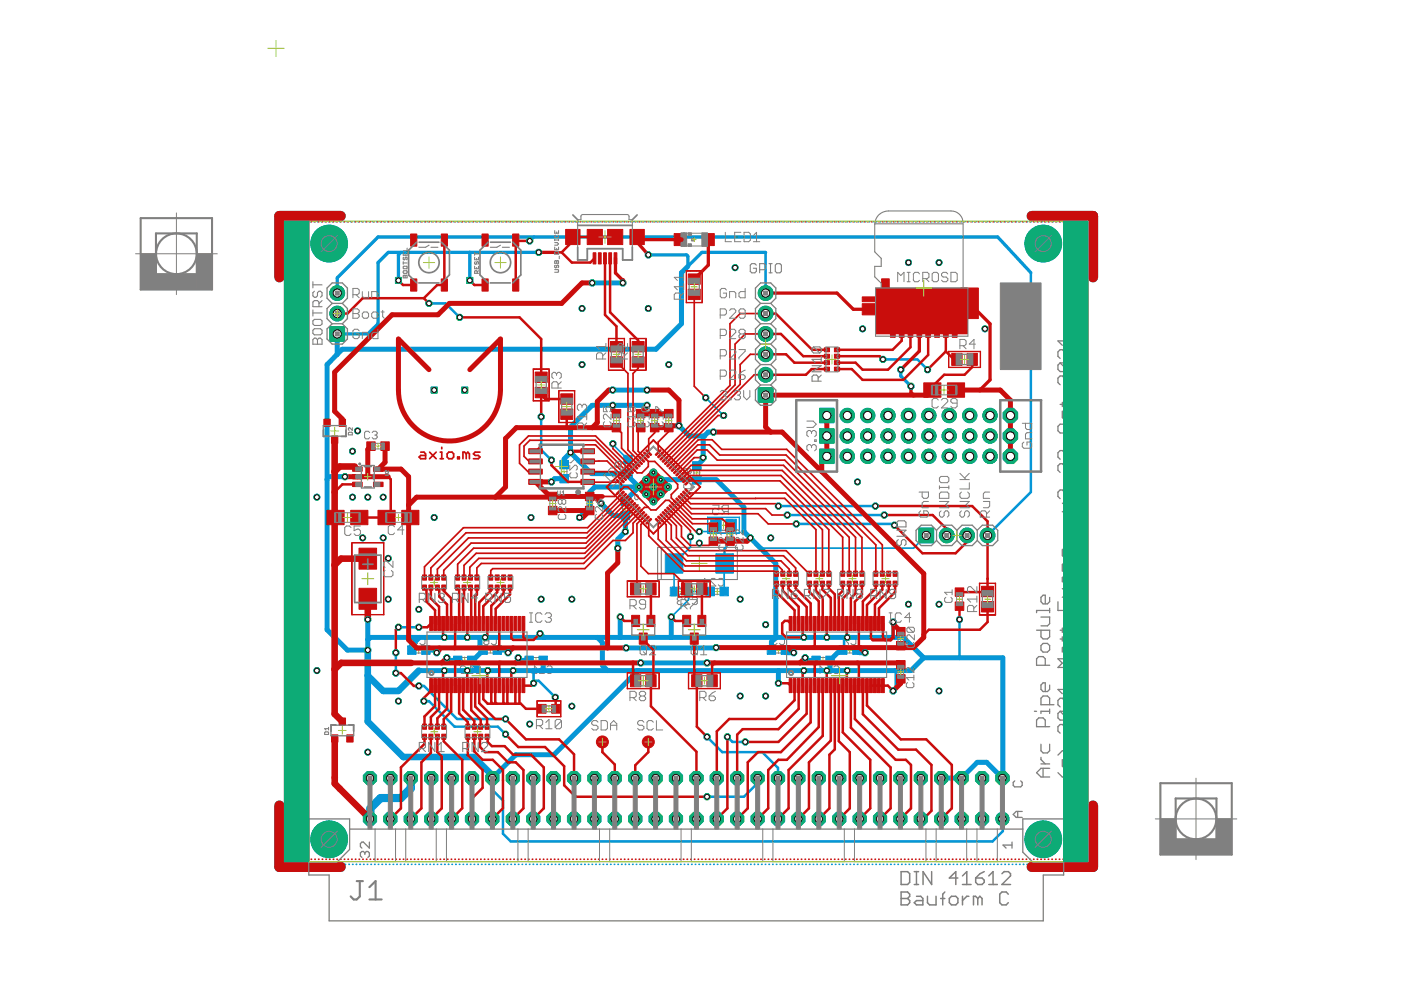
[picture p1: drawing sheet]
<svg xmlns="http://www.w3.org/2000/svg" width="297mm" height="210mm" viewBox="0 0 297 210" stroke-linecap="round" stroke-linejoin="round" font-family="sans-serif">
<g fill="none" stroke="#afd134" stroke-width=".21">
<path d="M119 100h1.2M119.6 99.4v1.2M132.4 98.9h1.5M133.1 98.2v1.5M147.7 99.5v1.5M131.9 107.8h1.4M132.6 107.1v1.5M146.6 119.5h3.3M147 100.3h1.5M148.3 117.8v3.3M152.7 111.4h1.4M153.4 110.7v1.4"/>
<path d="M88.1 137.8h1.4M88.8 137.1v1.5M98.5 139.3v1.4M103.3 137.8h1.2M103.9 137.2v1.3M113.7 139.4v1.2M143.8 125.4h1.4M144.5 124.7v1.4M151.3 125.4h1.5M152.1 124.7v1.4M164.3 137.8h1.5M165 137.1v1.5"/>
<path d="M174.5 139.3v1.4M179.6 137.8h1.2M180.2 137.2v1.3M97.8 140h1.5M113.1 140h1.2M173.8 140h1.4"/>
</g>
<g fill="none" stroke="#808080" stroke-width=".21">
<path d="M119 98.8v2.4M120.2 98.8v2.4M120.8 98.1h.3l1-1.1h.3v1.1M120.8 98.6v1.1l1.1-1.1h.2l.3 .3v.5l-.3 .3M130.4 98.3l.2-.3h.3l.3 .3v.8h-.6l-.2-.3zM130.4 99.6v1.1M132 98l-.8 1.1M132.5 97.7v2.5M133.7 97.7v2.5M145.8 99.6l.2-.2h.3l.3 .2v.6l-.3 .2h-.3l-.2-.2M145.8 99.6l-.3-.2h-.3l-.2 .2v.6l.2 .2h.3l.3-.2M145.8 99.6v.6"/>
<path d="M147.1 99v2.5M148.3 99v2.5M121.1 100.2l-.3 .3v.5l.3 .3h1l.3-.3v-.5l-.3-.3M130.4 100.1h1.6l-.6 .6M130.6 101.2l-.2 .3v.5l.2 .3h1.1l.3-.3v-.5l-.3-.3M132 106.6v2.5M133.2 106.6v2.5M133.8 106.5v1M133.8 107h1.6l-.6 .5M134 108.1l-.2 .2v.6l.2 .2h1.1l.3-.2v-.6l-.3-.2M134.6 104.9v.8l.2 .3h.3l.3-.3v-.5l-.3-.3h-1.1l-.2 .3v.5l.2 .3M145 101v1"/>
<path d="M145 101.5h1.6l-.6 .5M145.2 102.6l-.2 .2v.6l.2 .2h1.1l.3-.2v-.6l-.3-.2M151.1 107.1h1.3v1l-.7-.3h-.3l-.3 .3v.7l.3 .3h.7l.3-.3M153.7 108.4l-.6 .7M154.4 108.4h-1l-.3-.3v-.7l.3-.3h1v2M87.6 137.2h2.4M87.6 138.5h2.4M87.7 135.9l-.3-.3v-.3l.3-.2h.5l.3 .2v.3l-.3 .3M87.7 135.9l-.3 .2v.3l.3 .3h.5l.3-.3v-.3l-.3-.2M87.7 135.9h.5M89 135.3l.3-.2h.5l.3 .2v1.1l-.3 .3h-.5l-.3-.3M97.3 139.4h2.5"/>
<path d="M102.6 136.1l.2-.2h.9v.5l-.3 .3h-.6l-.2-.3zM102.6 135.1l1.1 .8M102.7 137.2h2.5M102.7 138.5h2.5M104.2 135.3l.2-.2h.6l.2 .2v1.1l-.2 .3h-.6l-.2-.3M112.4 139.4h2.5M142 126.3h1.3M143.3 126h2.4M143.3 124.8h2.4M143.3 125l-.6-.7v2M143.8 127.4l-.2 .3v.2l.2 .3h.6l.3-.3M143.8 127.4h.3"/>
<path d="M144 124.3l1.3 2M144.7 126.9l-.3-.3h-.6l-.2 .3v.2l.2 .3M145.3 124.3l-1.3 2M146.2 126.9l-.2-.3h-.5l-.3 .3v.2l1 1.1h-1M146.8 126.9l.2-.3h.6l.2 .3v1l-.2 .3h-.6l-.2-.3M149.1 123.4h1.1l-.8-.8v1.6M150.8 126h2.5M150.8 124.8h2.5M151.8 122.9l-.3-.3h-.5l-.3 .3v.3l1.1 1h-1.1M152.3 122.9l.2-.3h.6l.3 .3v1.1l-.3 .2h-.6l-.2-.2M163.7 135.9h.8l.2-.3v-.3l-.2-.2h-.6l-.2 .2v1.1l.2 .3h.6l.2-.3M163.8 137.2h2.5"/>
<path d="M163.8 138.5h2.5M165.3 135.3l.2-.2h.6l.2 .2v1.1l-.2 .3h-.6l-.2-.3M173.3 139.4h2.4M178.9 137.2h2.5M178.9 138.5h2.5M179.9 135.1h-1.1v.2l1.1 1.1v.3M180.4 135.3l.3-.2h.5l.3 .2v1.1l-.3 .3h-.5l-.3-.3M97.3 140.6h2.5M97.9 142l-.3 .2v.3l.3 .3h.5l.3-.3M97.9 142h.3M98.7 141.4l-.3-.2h-.5l-.3 .2v.3l.3 .3M99.2 142.8h1.1"/>
<path d="M100.3 141.7l-.5-.5v1.6M100.8 141.4l.3-.2h.5l.3 .2v1.1l-.3 .3h-.5l-.3-.3M112.4 140.6h2.5M112.8 142.8h1M113.8 141.7l-.5-.5v1.6M114.4 142.8h1M115.4 141.7l-.5-.5v1.6M116 141.4l.2-.2h.6l.2 .2v1.1l-.2 .3h-.6l-.2-.3M173.3 140.6h2.4M173.6 142h1.1l-.8-.8v1.6M175.2 142.8h1.1M176.3 141.7l-.6-.5v1.6"/>
<path d="M176.8 141.4l.2-.2h.6l.2 .2v1.1l-.2 .3h-.6l-.2-.3"/>
</g>
<g fill="#808080" stroke="#808080" stroke-width=".21">
<path d="M112.3 139.3h.6v1.4h-.6z"/>
<path d="M114.4 139.3h.6v1.4h-.6z"/>
<path d="M97.2 139.3h.6v1.4h-.6z"/>
<path d="M99.3 139.3h.6v1.4h-.6z"/>
<path d="M173.1 139.3h.6v1.4h-.6z"/>
<path d="M175.3 139.3h.6v1.4h-.6z"/>
<path d="M132.5 97.6h1.3v.5h-1.3z"/>
<path d="M132.5 99.7h1.3v.6h-1.3z"/>
<path d="M147.1 98.9h1.3v.6h-1.3z"/>
<path d="M147.1 101h1.3v.6h-1.3z"/>
<path d="M131.9 108.6h1.4v.6h-1.4z"/>
<path d="M131.9 106.5h1.4v.6h-1.4z"/>
<path d="M143.1 124.7h.6v1.4h-.6z"/>
<path d="M145.3 124.7h.6v1.4h-.6z"/>
<path d="M152.8 124.7h.6v1.4h-.6z"/>
<path d="M150.7 124.7h.6v1.4h-.6z"/>
<path d="M104.7 137.2h.6v1.3h-.6z"/>
<path d="M102.6 137.2h.6v1.3h-.6z"/>
<path d="M180.9 137.2h.6v1.3h-.6z"/>
<path d="M178.8 137.2h.6v1.3h-.6z"/>
<path d="M89.6 137.2h.6v1.3h-.6z"/>
<path d="M87.4 137.2h.6v1.3h-.6z"/>
<path d="M165.8 137.2h.6v1.3h-.6z"/>
<path d="M163.7 137.2h.6v1.3h-.6z"/>
<path d="M151.6 110.2h1.1v2.3h-1.1z"/>
<path d="M154.1 110.2h1.1v2.3h-1.1z"/>
<path d="M118.9 100.8h1.4v.6h-1.4z"/>
<path d="M118.9 98.6h1.4v.6h-1.4z"/>
</g>
<path d="M152.7 110.3h1.4M152.7 112.4h1.4" fill="none" stroke="#808080" stroke-width=".28"/>
<path d="M139.4 116.1h16.9v6.8h-16.9zM140.2 116.1v6.8" fill="none" stroke="#808080" stroke-width=".23"/>
<g fill="#0696d7" stroke="#0696d7" stroke-width=".21">
<path d="M225.5 46.9h5.2z"/>
<path d="M225.5 182.7h5.2z"/>
<path d="M60.3 46.9h5.2z"/>
<path d="M60.3 182.7h5.2z"/>
<path d="M225.5 46.9h5.2v135.8h-5.2z"/>
<path d="M60.3 45.6h5.2v137.1h-5.2z"/>
<path d="M150 109.7h6.8z"/>
<path d="M150 109.7l.1 3.4z"/>
<path d="M150 113l6.8 .1z"/>
<path d="M156.7 109.7l.1 3.4z"/>
<path d="M111.3 139.1h1.8v1.8h-1.8z"/>
<path d="M114.3 139.1h1.8v1.8h-1.8z"/>
<path d="M96.2 139.1h1.7v1.8h-1.7z"/>
<path d="M99.1 139.1h1.8v1.8h-1.8z"/>
<path d="M172.1 139.1h1.8v1.8h-1.8z"/>
<path d="M175.1 139.1h1.8v1.8h-1.8z"/>
<path d="M132.2 96.5h1.8v1.8h-1.8z"/>
<path d="M132.2 99.5h1.8v1.8h-1.8z"/>
<path d="M146.8 97.9h1.9v1.8h-1.9z"/>
<path d="M146.8 100.9h1.9v1.8h-1.9z"/>
<path d="M131.7 108.4h1.8v1.8h-1.8z"/>
<path d="M131.7 105.5h1.8v1.7h-1.8z"/>
<path d="M142.1 124.5h1.8v1.8h-1.8z"/>
<path d="M145.1 124.5h1.8v1.8h-1.8z"/>
<path d="M152.7 124.5h1.7v1.8h-1.7z"/>
<path d="M149.7 124.5h1.8v1.8h-1.8z"/>
<path d="M104.5 136.9h1.8v1.8h-1.8z"/>
<path d="M101.6 136.9h1.7v1.8h-1.7z"/>
<path d="M180.8 136.9h1.8v1.8h-1.8z"/>
<path d="M177.8 136.9h1.8v1.8h-1.8z"/>
<path d="M89.4 136.9h1.8v1.8h-1.8z"/>
<path d="M86.4 136.9h1.8v1.8h-1.8z"/>
<path d="M165.6 136.9h1.8v1.8h-1.8z"/>
<path d="M162.7 136.9h1.7v1.8h-1.7z"/>
<path d="M153.9 110.1h2.2v2.5h-2.2z"/>
<path d="M150.7 110.1h2.2v2.5h-2.2z"/>
<path d="M141.1 117.4h3.7v4.1h-3.7z"/>
<path d="M151.8 117.4h3.7v4.1h-3.7z"/>
<path d="M118.7 100.6h1.8v1.8h-1.8z"/>
<path d="M118.7 97.6h1.8v1.8h-1.8z"/>
</g>
<g fill="#0696d7" stroke="#0696d7" stroke-width=".21">
<circle cx="69.8" cy="177.9" r="3.9"/>
<circle cx="221.2" cy="177.9" r="3.9"/>
<circle cx="69.8" cy="51.6" r="3.9"/>
<circle cx="221.2" cy="51.6" r="3.9"/>
</g>
<path d="M72.2 45.8h-13v13M218.8 45.8h12.9v13M59.2 170.8v13h13M231.7 170.8v13h-12.9" fill="none" stroke="#0696d7" stroke-width="2.2"/>
<g fill="none" stroke="#0696d7" stroke-width=".53">
<path d="M162.3 53.5v8.6M218.6 57.8v46.5l-9.2 9.2M91 64.3h3.5l3 3M187.2 76.2h7.3l2.2 2.2M114.7 88.4v7l2.2 2.2M69.9 101.1l-.6 .5M137 101.7h.1M137 101.7l1.5 1.6M138.5 103.3h.1M138.5 103.3l1.6 1.5M138.5 100.2l-3 3.1M140.1 104.8h.1"/>
<path d="M140.1 101.7l-3.1 3.1M141.6 103.3l-3.1 3M165 107.3h20.6M166.9 109.2h20.6M168.8 111.1h20.6l.2 .3M83.9 138.4v4.3M84.5 133h4.3M166.5 137.8v.5l.2 .1M178.4 137.6h.6M179 137.6l-.3 .2M179.1 135.1l-.1 .2v2.3M181.7 137.8l.5 .6"/>
<path d="M203.4 131.4v8.1M88.8 145.4h1.1l7 7h10.3M89.9 148.7h1.1l5.4 5.4h9.2l1.6 1.6M100.3 140h-.3v.4M113.1 142.2v2.7M113.1 144.3h1.1l3.5 3.5M149.9 156.2l3.2 3.3h8.5l3.4 3.3v2.2M154.2 156.2l1.1 1.1h2.7M189.8 142.2h.1v3.8l-.5 .5M104.4 165v2.5l2.2 2.2v7.1l1.7 1.6h102.2l2.1-2.2-.1-11.2M160.6 165v1l-2.9 2.9h-7.8"/>
</g>
<g fill="none" stroke="#0696d7" stroke-width="1.1">
<path d="M125.6 60h6.5M145.8 56.5l-1.3 1.3v10.8l-5.4 5.4h-66.5l-1.1 1.1M71.5 75.1l-2.2 2.2v56.2l4.4 4.3h4.3v-6.4M71.5 70.8v4.3M121 95.9l-1.4 1.4v1.2M121 95.9l4.4 4.5h7.7M129.9 82.7h7.3M137.2 85.9h-11.6l-4.6 4.6v5.4M144 90.3l2.1 2.1h3.3M149.1 97.4l-1.4 1.4M149.4 92.4l-.3 .3v4.3M151.3 91.6h-1.1l-.8 .8"/>
<path d="M69.9 101.1h3.2M119.6 101.5h-2l-.7 .7M127.5 106.8l2.5 2.5h2.6v3.4l-1.6 1.6v1.9M133.1 100.9l2.4 2.4M135.5 103.3l-2.9 2.8M135.5 103.3h-9.4l-1.1 1v3.3l-2.1 2.1M140.1 101.7h11.8l5.8 5.9v5.1l6.8 6.8v15.6l-.9 1v1.7M78 135.7l.5-.6h113l4.4 4.4M88.9 135.1l-1.6 1.7v1M90.3 137.8h1.8l.5 .6M94.7 139.5l.6 .5h1.7M101.8 135.1v2.1l.6 .6-2.1 2.2"/>
<path d="M105.4 137.8h1.8l.5 .6M109.9 139.5l.5 .5h1.8M114.5 134.3l.8 .8M126.6 135.1l1.1 1.1v4.9l1.1 1.1M131.5 130.8v4.3M142.3 130.8v4.3M151.8 137.3l-19 .1M166.7 138.4h1.6M170.7 139.5l.6 .5h1.7M178.4 137.6l-2.4 2.4v2.2M182.2 138.4h1.2M195.9 139.5h16.7v25.4l-.1 .1-3.3-3.4h-2l-3.3 3.4"/>
<path d="M195.9 139.5l-2.8 2.7h-3.2M88.8 142.2h86.5M100 140.4l1.8 1.8M115.2 140v1.8l-.5 .4M135.3 142.2l-17.8 17.8h-8.1l-5 5M135.8 140.5h14.1M165 142.2v2.7M176.3 142.2h13.5M199.6 165h4.3M203.9 165h.1"/>
</g>
<g fill="none" stroke="#0696d7" stroke-width=".36">
<path d="M60.7 52.1v.1M60.7 52.9v.1M60.7 53.7v.1M60.7 54.5h.1M60.7 55.2v.1M60.7 56v.1M60.7 56.8v.1M60.7 57.6v.1M60.7 58.4h.1M60.7 59.1v.1M60.7 59.9v.1M60.8 51.2l-.1 .2"/>
<path d="M61.4 50.6l-.1 .1M62 50l-.1 .1M62.6 49.4l-.1 .1M63.2 48.8l-.1 .1M63.8 48.2l-.1 .1M64.4 47.6l-.1 .1M65.1 47l-.2 .1M65.8 47h.1M66.6 47h.1M67.4 47h.1M68.1 47h.1M68.9 47h.1"/>
<path d="M69.7 47h.1M70.5 47h.1M71.2 47h.1M72 47h.1M72.8 47h.1M73.6 47h.1M74.4 47h.1M75.1 47h.1M75.9 47h.1M76.7 47h.1M77.5 47h.1M78.3 47h.1"/>
<path d="M79 47h.1M79.8 47h.1M80.6 47h.1M81.4 47h.1M82.1 47h.2M82.9 47h.1M83.7 47h.1M84.5 47h.1M85.3 47h.1M86.1 47h.1M86.8 47h.1M87.6 47h.1"/>
<path d="M88.4 47h.1M89.2 47h.1M90 47h.1M90.7 47h.1M91.5 47h.1M92.3 47h.1M93.1 47h.1M93.9 47h.1M94.6 47h.1M95.4 47h.1M96.2 47h.1M97 47h.1"/>
<path d="M97.7 47h.1M98.5 47h.1M99.3 47h.1M100.1 47h.1M100.9 47h.1M101.6 47h.1M102.4 47h.1M103.2 47h.1M104 47h.1M104.8 47h.1M105.5 47h.1M106.3 47h.1"/>
<path d="M107.1 47h.1M107.9 47h.1M108.6 47h.2M109.4 47h.1M110.2 47h.1M111 47h.1M111.8 47h.1M112.6 47h.1M113.3 47h.1M114.1 47h.1M114.9 47h.1M115.7 47h.1"/>
<path d="M116.5 47h.1M117.2 47h.1M118 47h.1M118.8 47h.1M119.6 47h.1M120.4 47h.1M121.1 47h.1M121.9 47h.1M122.7 47h.1M123.5 47h.1M124.2 47h.1M125 47h.1"/>
<path d="M125.8 47h.1M126.6 47h.1M127.4 47h.1M128.1 47h.1M128.9 47h.1M129.7 47h.1M130.5 47h.1M131.3 47h.1M132 47h.1M132.8 47h.1M133.6 47h.1M134.4 47h.1"/>
<path d="M135.1 47h.1M135.9 47h.1M136.7 47h.1M137.5 47h.1M138.3 47h.1M139 47h.1M139.8 47h.1M140.6 47h.1M141.4 47h.1M142.2 47h.1M143 47h.1M143.7 47h.1"/>
<path d="M144.5 47h.1M145.3 47h.1M146.1 47h.1M146.9 47h.1M147.6 47h.1M148.4 47h.1M149.2 47h.1M150 47h.1M150.7 47h.1M151.5 47h.1M152.3 47h.1M153.1 47h.1"/>
<path d="M153.9 47h.1M154.6 47h.1M155.4 47h.1M156.2 47h.1M157 47h.1M157.8 47h.1M158.5 47h.1M159.3 47h.1M160.1 47h.1M160.9 47h.1M161.6 47h.1M162.4 47h.1"/>
<path d="M163.2 47h.1M164 47h.1M164.8 47h.1M165.5 47h.2M166.3 47h.1M167.1 47h.1M167.9 47h.1M168.7 47h.1M169.5 47h.1M170.2 47h.1M171 47h.1M171.8 47h.1"/>
<path d="M172.6 47h.1M173.4 47h.1M174.1 47h.1M174.9 47h.1M175.7 47h.1M176.5 47h.1M177.2 47h.1M178 47h.1M178.8 47h.1M179.6 47h.1M180.4 47h.1M181.1 47h.1"/>
<path d="M181.9 47h.1M182.7 47h.1M183.5 47h.1M184.3 47h.1M185 47h.1M185.8 47h.1M186.6 47h.1M187.4 47h.1M188.2 47h.1M188.9 47h.1M189.7 47h.1M190.5 47h.1"/>
<path d="M191.3 47h.1M192 47h.1M192.8 47h.1M193.6 47h.1M194.4 47h.1M195.2 47h.1M195.9 47h.1M196.7 47h.1M197.5 47h.1M198.3 47h.1M199.1 47h.1M199.9 47h.1"/>
<path d="M200.6 47h.1M201.4 47h.1M202.2 47h.1M203 47h.1M203.8 47h.1M204.5 47h.1M205.3 47h.1M206.1 47h.1M206.9 47h.1M207.6 47h.1M208.4 47h.1M209.2 47h.1"/>
<path d="M210 47h.1M210.8 47h.1M211.5 47h.1M212.3 47h.1M213.1 47h.1M213.9 47h.1M214.7 47h.1M215.4 47h.1M216.2 47h.1M217 47h.1M217.8 47h.1M218.5 47h.1"/>
<path d="M219.3 47h.1M220.1 47h.1M220.9 47h.1M221.7 47h.1M222.4 47h.1M223.2 47h.1M224 47h.1M224.8 47h.1M225.6 47h.1M226.4 47h.1M227.1 47l.1 .1M227.2 47.8v.1"/>
<path d="M227.2 48.6v.1M227.2 49.4h.1M227.2 50.1v.1M227.2 50.9v.1M227.2 51.7v.1M227.2 52.5v.1M227.2 53.3v.1M227.2 54.1h.1M227.2 54.8v.1M227.2 55.6v.1M227.2 56.4v.1M227.2 57.2v.1"/>
<path d="M227.2 58v.1M227.2 58.8h.1M227.2 59.5v.1M60.7 60.7v.1M60.7 61.5v.1M60.7 62.3v.1M60.7 63v.1M60.7 63.8v.1M60.7 64.6v.1M60.7 65.4v.1M60.7 66.2v.1M60.7 67h.1"/>
<path d="M60.7 67.7v.1M60.7 68.5v.1M60.7 69.3v.1M60.7 70.1h.1M60.7 70.8v.1M60.7 71.6v.1M60.7 72.4v.1M60.7 73.2v.1M60.7 74h.1M60.7 74.7v.1M60.7 75.5v.1M60.7 76.3v.1"/>
<path d="M60.7 77.1v.1M60.7 77.9v.1M60.7 78.6v.1M60.7 79.4v.1M227.2 60.3v.1M227.2 61.1v.1M227.2 61.9v.1M227.2 62.7v.1M227.2 63.5h.1M227.2 64.2v.1M227.2 65v.1M227.2 65.8v.1"/>
<path d="M227.2 66.6v.1M227.2 67.4v.1M227.2 68.1v.1M227.2 68.9v.1M227.2 69.7v.1M227.2 70.5v.1M227.2 71.3v.1M227.2 72.1h.1M227.2 72.8v.1M227.2 73.6v.1M227.2 74.4v.1M227.2 75.2v.1"/>
<path d="M227.2 76v.1M227.2 76.8h.1M227.2 77.5v.1M227.2 78.3v.1M227.2 79.1v.1M227.2 79.9v.1M60.7 80.2v.1M60.7 81v.1M60.7 81.8v.1M60.7 82.5v.1M60.7 83.3v.1M60.7 84.1v.1"/>
<path d="M60.7 84.9v.1M60.7 85.7h.1M60.7 86.4v.1M60.7 87.2v.1M60.7 88v.1M60.7 88.8v.1M60.7 89.6v.1M60.7 90.3v.1M60.7 91.1v.1M60.7 91.9v.1M60.7 92.7v.1M60.7 93.5v.1"/>
<path d="M60.7 94.2v.1M60.7 95v.1M60.7 95.8v.1M60.7 96.6v.1M60.7 97.4v.1M60.7 98.1v.1M60.7 98.9v.1M60.7 99.7v.1M129.9 94.1l3.2 3.3M149.1 97v.4M149.6 84.3l3.8 3.8M227.2 80.7v.1"/>
<path d="M227.2 81.4v.1M227.2 82.2v.1M227.2 83v.1M227.2 83.8v.1M227.2 84.6v.1M227.2 85.4h.1M227.2 86.1v.1M227.2 86.9v.1M227.2 87.7v.1M227.2 88.5v.1M227.2 89.3v.1M227.2 90v.1"/>
<path d="M227.2 90.8v.1M227.2 91.6v.1M227.2 92.4v.1M227.2 93.2v.1M227.2 94v.1M227.2 94.7v.1M227.2 95.5v.1M227.2 96.3v.1M227.2 97.1v.1M227.2 97.9v.1M227.2 98.7h.1M227.2 99.4v.1"/>
<path d="M60.7 100.5v.1M60.7 101.3h.1M60.7 102v.1M60.7 102.8v.1M60.7 103.6v.1M60.7 104.4v.1M60.7 105.2v.1M60.7 105.9v.1M60.7 106.7v.1M60.7 107.5v.1M60.7 108.3v.1M60.7 109.1v.1"/>
<path d="M60.7 109.9h.1M60.7 110.6v.1M60.7 111.4v.1M60.7 112.2v.1M60.7 113v.1M60.7 113.7v.1M60.7 114.5v.1M60.7 115.3v.1M60.7 116.1v.1M60.7 116.9h.1M60.7 117.6v.1M60.7 118.4v.1"/>
<path d="M60.7 119.2v.1M60.7 120v.1M132.6 106.1v.2M133.1 100.4v.5M146.4 113.8v2.2l-3.5 3.5 .1 5.9M147.7 101.7v.1M151.8 111.4l-1.1 1.3h-2.4M153.7 116.2l-.1 3.3M155 111.4v3.5l-1.5 1.5v9M196.4 113.5l-2.7 2.7h-32.5M227.2 100.2v.1M227.2 101v.1"/>
<path d="M227.2 101.8v.1M227.2 102.6v.1M227.2 103.4h.1M227.2 104.1v.1M227.2 104.9v.1M227.2 105.7v.1M227.2 106.5v.1M227.2 107.3v.1M227.2 108.1h.1M227.2 108.8v.1M227.2 109.6v.1M227.2 110.4v.1"/>
<path d="M227.2 111.2v.1M227.2 112v.1M227.2 112.8h.1M227.2 113.5v.1M227.2 114.3v.1M227.2 115.1v.1M227.2 115.9v.1M227.2 116.6v.2M227.2 117.4v.1M227.2 118.2v.1M227.2 119v.1M227.2 119.8v.1"/>
<path d="M60.7 120.8v.1M60.7 121.5v.1M60.7 122.3v.1M60.7 123.1v.1M60.7 123.9v.1M60.7 124.7v.1M60.7 125.5h.1M60.7 126.2v.1M60.7 127v.1M60.7 127.8v.1M60.7 128.6v.1M60.7 129.3v.1"/>
<path d="M60.7 130.1v.1M60.7 130.9v.1M60.7 131.7v.1M60.7 132.5h.1M60.7 133.2v.1M60.7 134v.1M60.7 134.8v.1M60.7 135.6v.1M60.7 136.4v.1M60.7 137.1v.1M60.7 137.9v.1M60.7 138.7v.1"/>
<path d="M60.7 139.5v.1M150.6 125.4h-4.6v1.8l-3.7 3.6M227.2 120.6h.1M227.2 121.3v.1M227.2 122.1v.1M227.2 122.9v.1M227.2 123.7v.1M227.2 124.5v.1M227.2 125.3h.1M227.2 126v.1M227.2 126.8v.1M227.2 127.6v.1"/>
<path d="M227.2 128.4v.1M227.2 129.2v.1M227.2 130h.1M227.2 130.7v.1M227.2 131.5v.1M227.2 132.3v.1M227.2 133.1v.1M227.2 133.9v.1M227.2 134.7h.1M227.2 135.4v.1M227.2 136.2v.1M227.2 137v.1"/>
<path d="M227.2 137.8v.1M227.2 138.6v.1M227.2 139.3v.1M60.7 140.3v.1M60.7 141.1h.1M60.7 141.8v.1M60.7 142.6v.1M60.7 143.4v.1M60.7 144.2v.1M60.7 144.9v.1M60.7 145.7v.1M60.7 146.5v.1"/>
<path d="M60.7 147.3v.1M60.7 148.1v.1M60.7 148.8v.1M60.7 149.6v.1M60.7 150.4v.1M60.7 151.2v.1M60.7 152v.1M60.7 152.8h.1M60.7 153.5v.1M60.7 154.3v.1M60.7 155.1v.1M60.7 155.9v.1"/>
<path d="M60.7 156.7h.1M60.7 157.4v.1M60.7 158.2v.1M60.7 159v.1M60.7 159.8v.1M227.2 140.1v.1M227.2 140.9v.1M227.2 141.7v.1M227.2 142.5v.1M227.2 143.3v.1M227.2 144v.1M227.2 144.8v.1"/>
<path d="M227.2 145.6v.1M227.2 146.4v.1M227.2 147.2v.1M227.2 148h.1M227.2 148.7v.1M227.2 149.5v.1M227.2 150.3v.1M227.2 151.1v.1M227.2 151.9v.1M227.2 152.7h.1M227.2 153.4v.1M227.2 154.2v.1"/>
<path d="M227.2 155v.1M227.2 155.8v.1M227.2 156.6v.1M227.2 157.4h.1M227.2 158.1v.1M227.2 158.9v.1M227.2 159.7v.1M60.7 160.5v.1M60.7 161.3v.1M60.7 162.1v.1M60.7 162.9v.1M60.7 163.7v.1"/>
<path d="M60.7 164.4v.1M60.7 165.2v.1M60.7 166v.1M60.7 166.8v.1M60.7 167.6v.1M60.7 168.4h.1M60.7 169.1v.1M60.7 169.9v.1M60.7 170.7v.1M60.7 171.5v.1M60.7 172.3h.1M60.7 173v.1"/>
<path d="M60.7 173.8v.1M60.7 174.6v.1M60.7 175.4v.1M60.7 176.1v.1M60.7 176.9v.1M60.7 177.7v.1M60.7 178.5v.1M60.7 179.3v.1M227.2 160.5v.1M227.2 161.3v.1M227.2 162.1h.1M227.2 162.8v.1"/>
<path d="M227.2 163.6v.1M227.2 164.4v.1M227.2 165.2v.1M227.2 165.9v.2M227.2 166.7v.1M227.2 167.5v.1M227.2 168.3v.1M227.2 169.1v.1M227.2 169.9v.1M227.2 170.6v.1M227.2 171.4v.1M227.2 172.2v.1"/>
<path d="M227.2 173v.1M227.2 173.8v.1M227.2 174.6h.1M227.2 175.3v.1M227.2 176.1v.1M227.2 176.9v.1M227.2 177.7v.1M227.2 178.5v.1M227.2 179.3h.1M60.7 180v.1M60.7 180.8v.1M60.7 181.6v.1"/>
<path d="M60.7 182.4v.1M60.7 183.2l.1 .1M61.5 183.3h.1M62.3 183.3h.1M63 183.3h.1M63.8 183.3h.1M64.6 183.3h.1M65.4 183.3h.1M66.1 183.3h.2M66.9 183.3h.1M67.7 183.3h.1M68.5 183.3h.1"/>
<path d="M69.3 183.3h.1M70.1 183.3h.1M70.8 183.3h.1M71.6 183.3h.1M72.4 183.3h.1M73.2 183.3h.1M74 183.3h.1M74.8 183.3h.1M75.5 183.3h.1M76.3 183.3h.1M77.1 183.3h.1M77.9 183.3h.1"/>
<path d="M78.7 183.3h.1M79.4 183.3h.1M80.2 183.3h.1M81 183.3h.1M81.8 183.3h.1M82.6 183.3h.1M83.4 183.3h.1M84.1 183.3h.1M84.9 183.3h.1M85.7 183.3h.1M86.5 183.3h.1M87.2 183.3h.1"/>
<path d="M88 183.3h.1M88.8 183.3h.1M89.6 183.3h.1M90.4 183.3h.1M91.2 183.3h.1M91.9 183.3h.1M92.7 183.3h.1M93.5 183.3h.1M94.3 183.3h.1M95.1 183.3h.1M95.8 183.3h.1M96.6 183.3h.1"/>
<path d="M97.4 183.3h.1M98.2 183.3h.1M99 183.3h.1M99.8 183.3h.1M100.5 183.3h.1M101.3 183.3h.1M102.1 183.3h.1M102.9 183.3h.1M103.7 183.3h.1M104.4 183.3h.1M105.2 183.3h.1M106 183.3h.1"/>
<path d="M106.8 183.3h.1M107.6 183.3h.1M108.4 183.3h.1M109.1 183.3h.1M109.9 183.3h.1M110.7 183.3h.1M111.5 183.3h.1M112.3 183.3h.1M113 183.3h.1M113.8 183.3h.1M114.6 183.3h.1M115.4 183.3h.1"/>
<path d="M116.2 183.3h.1M116.9 183.3h.1M117.7 183.3h.1M118.5 183.3h.1M119.3 183.3h.1M120.1 183.3h.1M120.9 183.3h.1M121.6 183.3h.1M122.4 183.3h.1M123.2 183.3h.1M124 183.3h.1M124.8 183.3h.1"/>
<path d="M125.5 183.3h.1M126.3 183.3h.1M127.1 183.3h.1M127.9 183.3h.1M128.7 183.3h.1M129.5 183.3h.1M130.2 183.3h.1M131 183.3h.1M131.8 183.3h.1M132.6 183.3h.1M133.3 183.3h.1M134.1 183.3h.1"/>
<path d="M134.9 183.3h.1M135.7 183.3h.1M136.5 183.3h.1M137.3 183.3h.1M138 183.3h.1M138.8 183.3h.1M139.6 183.3h.1M140.4 183.3h.1M141.2 183.3h.1M141.9 183.3h.1M142.7 183.3h.1M143.5 183.3h.1"/>
<path d="M144.3 183.3h.1M145.1 183.3h.1M145.9 183.3h.1M146.6 183.3h.1M147.4 183.3h.1M148.2 183.3h.1M149 183.3h.1M149.8 183.3h.1M150.5 183.3h.1M151.3 183.3h.1M152.1 183.3h.1M152.9 183.3h.1"/>
<path d="M153.7 183.3h.1M154.5 183.3h.1M155.2 183.3h.1M156 183.3h.1M156.8 183.3h.1M157.6 183.3h.1M158.4 183.3h.1M159.2 183.3h.1M159.9 183.3h.1M160.7 183.3h.1M161.5 183.3h.1M162.3 183.3h.1"/>
<path d="M163 183.3h.1M163.8 183.3h.1M164.6 183.3h.1M165.4 183.3h.1M166.2 183.3h.1M167 183.3h.1M167.7 183.3h.1M168.5 183.3h.1M169.3 183.3h.1M170.1 183.3h.1M170.9 183.3h.1M171.6 183.3h.1"/>
<path d="M172.4 183.3h.1M173.2 183.3h.1M174 183.3h.1M174.8 183.3h.1M175.6 183.3h.1M176.3 183.3h.1M177.1 183.3h.1M177.9 183.3h.1M178.7 183.3h.1M179.5 183.3h.1M180.2 183.3h.1M181 183.3h.1"/>
<path d="M181.8 183.3h.1M182.6 183.3h.1M183.4 183.3h.1M184.1 183.3h.1M184.9 183.3h.1M185.7 183.3h.1M186.5 183.3h.1M187.3 183.3h.1M188 183.3h.2M188.8 183.3h.1M189.6 183.3h.1M190.4 183.3h.1"/>
<path d="M191.2 183.3h.1M192 183.3h.1M192.7 183.3h.1M193.5 183.3h.1M194.3 183.3h.1M195.1 183.3h.1M195.9 183.3h.1M196.7 183.3h.1M197.4 183.3h.1M198.2 183.3h.1M199 183.3h.1M199.8 183.3h.1"/>
<path d="M200.6 183.3h.1M201.3 183.3h.1M202.1 183.3h.1M202.9 183.3h.1M203.7 183.3h.1M204.5 183.3h.1M205.3 183.3h.1M206 183.3h.1M206.8 183.3h.1M207.6 183.3h.1M208.4 183.3h.1M209.1 183.3h.1"/>
<path d="M209.9 183.3h.1M210.7 183.3h.1M211.5 183.3h.1M212.3 183.3h.1M213.1 183.3h.1M213.8 183.3h.1M214.6 183.3h.1M215.4 183.3h.1M216.2 183.3h.1M217 183.3h.1M217.7 183.3h.1M218.5 183.3h.1"/>
<path d="M219.3 183.3h.1M220.1 183.3h.1M220.9 183.3h.1M221.7 183.3h.1M222.4 183.3h.1M223.2 183.3h.1M224 183.3h.1M224.8 183.3h.1M225.6 183.3h.1M226.3 183.3h.1M227.2 180v.1M227.2 180.8v.1"/>
<path d="M227.2 181.6v.1M227.2 182.4v.1M227.2 183.2l-.1 .1"/>
</g>
<path d="M85 53.5l-.5 .5v5.5M99.6 53.5v6M113.1 50.2l-.8 .9M114.2 53.5h-31.9l-2.1 2.2v12.9l-2.2 2.2h-6.5M162.3 53.5h-13.5l-3 3v-2.2l-.2-.3h-8.1M218.6 57.8l-7.1-7.6h-131.3l-8.7 8.7v3.2M191 78.4v1.3l2.1 2.2M179.1 135.1h.5M189.4 131.9v3.2M175.3 142.2h1M189.8 142.2h2.7" fill="none" stroke="#0696d7" stroke-width=".7"/>
<path d="M87.1 165v2.1l-2.1 2.1h-4.3l-2.2 2.2-.1 2.2" fill="none" stroke="#0696d7" stroke-width="1.7"/>
<path d="M78 137.8v15.2l7.5 7.5h15l3.9 3.9v.6M88.8 142.2l-4.3 4.3h-3.3l-3.2-3.2" fill="none" stroke="#0696d7" stroke-width="1.4"/>
<circle cx="135.5" cy="103.3" r=".74" fill="#0dab76" stroke="#0dab76" stroke-width=".21"/>
<circle cx="135.5" cy="103.3" r=".3" fill="#fff" stroke="#000" stroke-width=".21"/>
<circle cx="138.5" cy="100.2" r=".74" fill="#0dab76" stroke="#0dab76" stroke-width=".21"/>
<circle cx="138.5" cy="100.2" r=".3" fill="#fff" stroke="#000" stroke-width=".21"/>
<circle cx="137" cy="101.7" r=".74" fill="#0dab76" stroke="#0dab76" stroke-width=".21"/>
<circle cx="137" cy="101.7" r=".3" fill="#fff" stroke="#000" stroke-width=".21"/>
<circle cx="137" cy="104.8" r=".74" fill="#0dab76" stroke="#0dab76" stroke-width=".21"/>
<circle cx="137" cy="104.8" r=".3" fill="#fff" stroke="#000" stroke-width=".21"/>
<circle cx="138.5" cy="103.3" r=".74" fill="#0dab76" stroke="#0dab76" stroke-width=".21"/>
<circle cx="138.5" cy="103.3" r=".3" fill="#fff" stroke="#000" stroke-width=".21"/>
<circle cx="140.1" cy="101.7" r=".74" fill="#0dab76" stroke="#0dab76" stroke-width=".21"/>
<circle cx="140.1" cy="101.7" r=".3" fill="#fff" stroke="#000" stroke-width=".21"/>
<circle cx="138.5" cy="106.3" r=".74" fill="#0dab76" stroke="#0dab76" stroke-width=".21"/>
<circle cx="138.5" cy="106.3" r=".3" fill="#fff" stroke="#000" stroke-width=".21"/>
<circle cx="140.1" cy="104.8" r=".74" fill="#0dab76" stroke="#0dab76" stroke-width=".21"/>
<circle cx="140.1" cy="104.8" r=".3" fill="#fff" stroke="#000" stroke-width=".21"/>
<circle cx="141.6" cy="103.3" r=".74" fill="#0dab76" stroke="#0dab76" stroke-width=".21"/>
<circle cx="141.6" cy="103.3" r=".3" fill="#fff" stroke="#000" stroke-width=".21"/>
<circle cx="212.5" cy="173.6" r="1.4" fill="#0dab76" stroke="#0dab76" stroke-width=".21"/>
<circle cx="212.5" cy="173.6" r=".78" fill="#fff" stroke="#000" stroke-width=".21"/>
<circle cx="208.2" cy="173.6" r="1.51" fill="#0dab76" stroke="#0dab76" stroke-width=".21"/>
<circle cx="208.2" cy="173.6" r=".78" fill="#fff" stroke="#000" stroke-width=".21"/>
<circle cx="203.9" cy="173.6" r="1.51" fill="#0dab76" stroke="#0dab76" stroke-width=".21"/>
<circle cx="203.9" cy="173.6" r=".78" fill="#fff" stroke="#000" stroke-width=".21"/>
<circle cx="199.6" cy="173.6" r="1.51" fill="#0dab76" stroke="#0dab76" stroke-width=".21"/>
<circle cx="199.6" cy="173.6" r=".78" fill="#fff" stroke="#000" stroke-width=".21"/>
<circle cx="195.2" cy="173.6" r="1.51" fill="#0dab76" stroke="#0dab76" stroke-width=".21"/>
<circle cx="195.2" cy="173.6" r=".78" fill="#fff" stroke="#000" stroke-width=".21"/>
<circle cx="190.9" cy="173.6" r="1.51" fill="#0dab76" stroke="#0dab76" stroke-width=".21"/>
<circle cx="190.9" cy="173.6" r=".78" fill="#fff" stroke="#000" stroke-width=".21"/>
<circle cx="186.6" cy="173.6" r="1.51" fill="#0dab76" stroke="#0dab76" stroke-width=".21"/>
<circle cx="186.6" cy="173.6" r=".78" fill="#fff" stroke="#000" stroke-width=".21"/>
<circle cx="182.3" cy="173.6" r="1.51" fill="#0dab76" stroke="#0dab76" stroke-width=".21"/>
<circle cx="182.3" cy="173.6" r=".78" fill="#fff" stroke="#000" stroke-width=".21"/>
<circle cx="177.9" cy="173.6" r="1.51" fill="#0dab76" stroke="#0dab76" stroke-width=".21"/>
<circle cx="177.9" cy="173.6" r=".78" fill="#fff" stroke="#000" stroke-width=".21"/>
<circle cx="173.6" cy="173.6" r="1.51" fill="#0dab76" stroke="#0dab76" stroke-width=".21"/>
<circle cx="173.6" cy="173.6" r=".78" fill="#fff" stroke="#000" stroke-width=".21"/>
<circle cx="169.3" cy="173.6" r="1.51" fill="#0dab76" stroke="#0dab76" stroke-width=".21"/>
<circle cx="169.3" cy="173.6" r=".78" fill="#fff" stroke="#000" stroke-width=".21"/>
<circle cx="165" cy="173.6" r="1.51" fill="#0dab76" stroke="#0dab76" stroke-width=".21"/>
<circle cx="165" cy="173.6" r=".78" fill="#fff" stroke="#000" stroke-width=".21"/>
<circle cx="160.6" cy="173.6" r="1.51" fill="#0dab76" stroke="#0dab76" stroke-width=".21"/>
<circle cx="160.6" cy="173.6" r=".78" fill="#fff" stroke="#000" stroke-width=".21"/>
<circle cx="156.3" cy="173.6" r="1.51" fill="#0dab76" stroke="#0dab76" stroke-width=".21"/>
<circle cx="156.3" cy="173.6" r=".78" fill="#fff" stroke="#000" stroke-width=".21"/>
<circle cx="152" cy="173.6" r="1.51" fill="#0dab76" stroke="#0dab76" stroke-width=".21"/>
<circle cx="152" cy="173.6" r=".78" fill="#fff" stroke="#000" stroke-width=".21"/>
<circle cx="147.7" cy="173.6" r="1.51" fill="#0dab76" stroke="#0dab76" stroke-width=".21"/>
<circle cx="147.7" cy="173.6" r=".78" fill="#fff" stroke="#000" stroke-width=".21"/>
<circle cx="143.3" cy="173.6" r="1.51" fill="#0dab76" stroke="#0dab76" stroke-width=".21"/>
<circle cx="143.3" cy="173.6" r=".78" fill="#fff" stroke="#000" stroke-width=".21"/>
<circle cx="139" cy="173.6" r="1.51" fill="#0dab76" stroke="#0dab76" stroke-width=".21"/>
<circle cx="139" cy="173.6" r=".78" fill="#fff" stroke="#000" stroke-width=".21"/>
<circle cx="134.7" cy="173.6" r="1.51" fill="#0dab76" stroke="#0dab76" stroke-width=".21"/>
<circle cx="134.7" cy="173.6" r=".78" fill="#fff" stroke="#000" stroke-width=".21"/>
<circle cx="130.3" cy="173.6" r="1.51" fill="#0dab76" stroke="#0dab76" stroke-width=".21"/>
<circle cx="130.3" cy="173.6" r=".78" fill="#fff" stroke="#000" stroke-width=".21"/>
<circle cx="126" cy="173.6" r="1.51" fill="#0dab76" stroke="#0dab76" stroke-width=".21"/>
<circle cx="126" cy="173.6" r=".78" fill="#fff" stroke="#000" stroke-width=".21"/>
<circle cx="121.7" cy="173.6" r="1.51" fill="#0dab76" stroke="#0dab76" stroke-width=".21"/>
<circle cx="121.7" cy="173.6" r=".78" fill="#fff" stroke="#000" stroke-width=".21"/>
<circle cx="117.4" cy="173.6" r="1.51" fill="#0dab76" stroke="#0dab76" stroke-width=".21"/>
<circle cx="117.4" cy="173.6" r=".78" fill="#fff" stroke="#000" stroke-width=".21"/>
<circle cx="113.1" cy="173.6" r="1.51" fill="#0dab76" stroke="#0dab76" stroke-width=".21"/>
<circle cx="113.1" cy="173.6" r=".78" fill="#fff" stroke="#000" stroke-width=".21"/>
<circle cx="108.7" cy="173.6" r="1.51" fill="#0dab76" stroke="#0dab76" stroke-width=".21"/>
<circle cx="108.7" cy="173.6" r=".78" fill="#fff" stroke="#000" stroke-width=".21"/>
<circle cx="104.4" cy="173.6" r="1.51" fill="#0dab76" stroke="#0dab76" stroke-width=".21"/>
<circle cx="104.4" cy="173.6" r=".78" fill="#fff" stroke="#000" stroke-width=".21"/>
<circle cx="100.1" cy="173.6" r="1.51" fill="#0dab76" stroke="#0dab76" stroke-width=".21"/>
<circle cx="100.1" cy="173.6" r=".78" fill="#fff" stroke="#000" stroke-width=".21"/>
<circle cx="95.8" cy="173.6" r="1.51" fill="#0dab76" stroke="#0dab76" stroke-width=".21"/>
<circle cx="95.8" cy="173.6" r=".78" fill="#fff" stroke="#000" stroke-width=".21"/>
<circle cx="91.4" cy="173.6" r="1.51" fill="#0dab76" stroke="#0dab76" stroke-width=".21"/>
<circle cx="91.4" cy="173.6" r=".78" fill="#fff" stroke="#000" stroke-width=".21"/>
<circle cx="87.1" cy="173.6" r="1.51" fill="#0dab76" stroke="#0dab76" stroke-width=".21"/>
<circle cx="87.1" cy="173.6" r=".78" fill="#fff" stroke="#000" stroke-width=".21"/>
<circle cx="82.8" cy="173.6" r="1.51" fill="#0dab76" stroke="#0dab76" stroke-width=".21"/>
<circle cx="82.8" cy="173.6" r=".78" fill="#fff" stroke="#000" stroke-width=".21"/>
<circle cx="78.4" cy="173.6" r="1.51" fill="#0dab76" stroke="#0dab76" stroke-width=".21"/>
<circle cx="78.4" cy="173.6" r=".78" fill="#fff" stroke="#000" stroke-width=".21"/>
<circle cx="212.5" cy="165" r="1.51" fill="#0dab76" stroke="#0dab76" stroke-width=".21"/>
<circle cx="212.5" cy="165" r=".78" fill="#fff" stroke="#000" stroke-width=".21"/>
<circle cx="208.2" cy="165" r="1.51" fill="#0dab76" stroke="#0dab76" stroke-width=".21"/>
<circle cx="208.2" cy="165" r=".78" fill="#fff" stroke="#000" stroke-width=".21"/>
<circle cx="203.9" cy="165" r="1.51" fill="#0dab76" stroke="#0dab76" stroke-width=".21"/>
<circle cx="203.9" cy="165" r=".78" fill="#fff" stroke="#000" stroke-width=".21"/>
<circle cx="199.6" cy="165" r="1.51" fill="#0dab76" stroke="#0dab76" stroke-width=".21"/>
<circle cx="199.6" cy="165" r=".78" fill="#fff" stroke="#000" stroke-width=".21"/>
<circle cx="195.2" cy="165" r="1.51" fill="#0dab76" stroke="#0dab76" stroke-width=".21"/>
<circle cx="195.2" cy="165" r=".78" fill="#fff" stroke="#000" stroke-width=".21"/>
<circle cx="190.9" cy="165" r="1.51" fill="#0dab76" stroke="#0dab76" stroke-width=".21"/>
<circle cx="190.9" cy="165" r=".78" fill="#fff" stroke="#000" stroke-width=".21"/>
<circle cx="186.6" cy="165" r="1.51" fill="#0dab76" stroke="#0dab76" stroke-width=".21"/>
<circle cx="186.6" cy="165" r=".78" fill="#fff" stroke="#000" stroke-width=".21"/>
<circle cx="182.3" cy="165" r="1.51" fill="#0dab76" stroke="#0dab76" stroke-width=".21"/>
<circle cx="182.3" cy="165" r=".78" fill="#fff" stroke="#000" stroke-width=".21"/>
<circle cx="177.9" cy="165" r="1.51" fill="#0dab76" stroke="#0dab76" stroke-width=".21"/>
<circle cx="177.9" cy="165" r=".78" fill="#fff" stroke="#000" stroke-width=".21"/>
<circle cx="173.6" cy="165" r="1.51" fill="#0dab76" stroke="#0dab76" stroke-width=".21"/>
<circle cx="173.6" cy="165" r=".78" fill="#fff" stroke="#000" stroke-width=".21"/>
<circle cx="169.3" cy="165" r="1.51" fill="#0dab76" stroke="#0dab76" stroke-width=".21"/>
<circle cx="169.3" cy="165" r=".78" fill="#fff" stroke="#000" stroke-width=".21"/>
<circle cx="165" cy="165" r="1.51" fill="#0dab76" stroke="#0dab76" stroke-width=".21"/>
<circle cx="165" cy="165" r=".78" fill="#fff" stroke="#000" stroke-width=".21"/>
<circle cx="160.6" cy="165" r="1.51" fill="#0dab76" stroke="#0dab76" stroke-width=".21"/>
<circle cx="160.6" cy="165" r=".78" fill="#fff" stroke="#000" stroke-width=".21"/>
<circle cx="156.3" cy="165" r="1.51" fill="#0dab76" stroke="#0dab76" stroke-width=".21"/>
<circle cx="156.3" cy="165" r=".78" fill="#fff" stroke="#000" stroke-width=".21"/>
<circle cx="152" cy="165" r="1.51" fill="#0dab76" stroke="#0dab76" stroke-width=".21"/>
<circle cx="152" cy="165" r=".78" fill="#fff" stroke="#000" stroke-width=".21"/>
<circle cx="147.7" cy="165" r="1.51" fill="#0dab76" stroke="#0dab76" stroke-width=".21"/>
<circle cx="147.7" cy="165" r=".78" fill="#fff" stroke="#000" stroke-width=".21"/>
<circle cx="143.3" cy="165" r="1.51" fill="#0dab76" stroke="#0dab76" stroke-width=".21"/>
<circle cx="143.3" cy="165" r=".78" fill="#fff" stroke="#000" stroke-width=".21"/>
<circle cx="139" cy="165" r="1.51" fill="#0dab76" stroke="#0dab76" stroke-width=".21"/>
<circle cx="139" cy="165" r=".78" fill="#fff" stroke="#000" stroke-width=".21"/>
<circle cx="134.7" cy="165" r="1.51" fill="#0dab76" stroke="#0dab76" stroke-width=".21"/>
<circle cx="134.7" cy="165" r=".78" fill="#fff" stroke="#000" stroke-width=".21"/>
<circle cx="130.3" cy="165" r="1.51" fill="#0dab76" stroke="#0dab76" stroke-width=".21"/>
<circle cx="130.3" cy="165" r=".78" fill="#fff" stroke="#000" stroke-width=".21"/>
<circle cx="126" cy="165" r="1.51" fill="#0dab76" stroke="#0dab76" stroke-width=".21"/>
<circle cx="126" cy="165" r=".78" fill="#fff" stroke="#000" stroke-width=".21"/>
<circle cx="121.7" cy="165" r="1.51" fill="#0dab76" stroke="#0dab76" stroke-width=".21"/>
<circle cx="121.7" cy="165" r=".78" fill="#fff" stroke="#000" stroke-width=".21"/>
<circle cx="117.4" cy="165" r="1.51" fill="#0dab76" stroke="#0dab76" stroke-width=".21"/>
<circle cx="117.4" cy="165" r=".78" fill="#fff" stroke="#000" stroke-width=".21"/>
<circle cx="113.1" cy="165" r="1.51" fill="#0dab76" stroke="#0dab76" stroke-width=".21"/>
<circle cx="113.1" cy="165" r=".78" fill="#fff" stroke="#000" stroke-width=".21"/>
<circle cx="108.7" cy="165" r="1.51" fill="#0dab76" stroke="#0dab76" stroke-width=".21"/>
<circle cx="108.7" cy="165" r=".78" fill="#fff" stroke="#000" stroke-width=".21"/>
<circle cx="104.4" cy="165" r="1.51" fill="#0dab76" stroke="#0dab76" stroke-width=".21"/>
<circle cx="104.4" cy="165" r=".78" fill="#fff" stroke="#000" stroke-width=".21"/>
<circle cx="100.1" cy="165" r="1.51" fill="#0dab76" stroke="#0dab76" stroke-width=".21"/>
<circle cx="100.1" cy="165" r=".78" fill="#fff" stroke="#000" stroke-width=".21"/>
<circle cx="95.8" cy="165" r="1.51" fill="#0dab76" stroke="#0dab76" stroke-width=".21"/>
<circle cx="95.8" cy="165" r=".78" fill="#fff" stroke="#000" stroke-width=".21"/>
<circle cx="91.4" cy="165" r="1.51" fill="#0dab76" stroke="#0dab76" stroke-width=".21"/>
<circle cx="91.4" cy="165" r=".78" fill="#fff" stroke="#000" stroke-width=".21"/>
<circle cx="87.1" cy="165" r="1.51" fill="#0dab76" stroke="#0dab76" stroke-width=".21"/>
<circle cx="87.1" cy="165" r=".78" fill="#fff" stroke="#000" stroke-width=".21"/>
<circle cx="82.8" cy="165" r="1.51" fill="#0dab76" stroke="#0dab76" stroke-width=".21"/>
<circle cx="82.8" cy="165" r=".78" fill="#fff" stroke="#000" stroke-width=".21"/>
<circle cx="78.4" cy="165" r="1.51" fill="#0dab76" stroke="#0dab76" stroke-width=".21"/>
<circle cx="78.4" cy="165" r=".78" fill="#fff" stroke="#000" stroke-width=".21"/>
<path d="M194.8 112h3.2v3.1h-3.2z" fill="#0dab76" stroke="#0dab76" stroke-width=".21"/>
<circle cx="196.4" cy="113.5" r=".87" fill="#fff" stroke="#000" stroke-width=".21"/>
<circle cx="200.7" cy="113.5" r="1.57" fill="#0dab76" stroke="#0dab76" stroke-width=".21"/>
<circle cx="200.7" cy="113.5" r=".87" fill="#fff" stroke="#000" stroke-width=".21"/>
<circle cx="205" cy="113.5" r="1.57" fill="#0dab76" stroke="#0dab76" stroke-width=".21"/>
<circle cx="205" cy="113.5" r=".87" fill="#fff" stroke="#000" stroke-width=".21"/>
<circle cx="209.4" cy="113.5" r="1.57" fill="#0dab76" stroke="#0dab76" stroke-width=".21"/>
<circle cx="209.4" cy="113.5" r=".87" fill="#fff" stroke="#000" stroke-width=".21"/>
<path d="M69.9 69.2h3.2v3.2h-3.2z" fill="#0dab76" stroke="#0dab76" stroke-width=".21"/>
<circle cx="71.5" cy="70.8" r=".87" fill="#fff" stroke="#000" stroke-width=".21"/>
<circle cx="71.5" cy="66.5" r="1.57" fill="#0dab76" stroke="#0dab76" stroke-width=".21"/>
<circle cx="71.5" cy="66.5" r=".87" fill="#fff" stroke="#000" stroke-width=".21"/>
<circle cx="71.5" cy="62.1" r="1.57" fill="#0dab76" stroke="#0dab76" stroke-width=".21"/>
<circle cx="71.5" cy="62.1" r=".87" fill="#fff" stroke="#000" stroke-width=".21"/>
<path d="M160.8 82.2h3.1v3.1h-3.1z" fill="#0dab76" stroke="#0dab76" stroke-width=".21"/>
<circle cx="162.3" cy="83.8" r=".87" fill="#fff" stroke="#000" stroke-width=".21"/>
<circle cx="162.3" cy="79.5" r="1.57" fill="#0dab76" stroke="#0dab76" stroke-width=".21"/>
<circle cx="162.3" cy="79.5" r=".87" fill="#fff" stroke="#000" stroke-width=".21"/>
<circle cx="162.3" cy="75.1" r="1.57" fill="#0dab76" stroke="#0dab76" stroke-width=".21"/>
<circle cx="162.3" cy="75.1" r=".87" fill="#fff" stroke="#000" stroke-width=".21"/>
<circle cx="162.3" cy="70.8" r="1.57" fill="#0dab76" stroke="#0dab76" stroke-width=".21"/>
<circle cx="162.3" cy="70.8" r=".87" fill="#fff" stroke="#000" stroke-width=".21"/>
<circle cx="162.3" cy="66.5" r="1.57" fill="#0dab76" stroke="#0dab76" stroke-width=".21"/>
<circle cx="162.3" cy="66.5" r=".87" fill="#fff" stroke="#000" stroke-width=".21"/>
<circle cx="162.3" cy="62.1" r="1.57" fill="#0dab76" stroke="#0dab76" stroke-width=".21"/>
<circle cx="162.3" cy="62.1" r=".87" fill="#fff" stroke="#000" stroke-width=".21"/>
<circle cx="154.2" cy="156.2" r=".68" fill="#0dab76" stroke="#0dab76" stroke-width=".21"/>
<circle cx="154.2" cy="156.2" r=".51" fill="#fff" stroke="#000" stroke-width=".21"/>
<circle cx="158" cy="157.3" r=".68" fill="#0dab76" stroke="#0dab76" stroke-width=".21"/>
<circle cx="158" cy="157.3" r=".51" fill="#fff" stroke="#000" stroke-width=".21"/>
<circle cx="149.9" cy="156.2" r=".68" fill="#0dab76" stroke="#0dab76" stroke-width=".21"/>
<circle cx="149.9" cy="156.2" r=".51" fill="#fff" stroke="#000" stroke-width=".21"/>
<circle cx="149.9" cy="168.9" r=".68" fill="#0dab76" stroke="#0dab76" stroke-width=".21"/>
<circle cx="149.9" cy="168.9" r=".51" fill="#fff" stroke="#000" stroke-width=".21"/>
<circle cx="107.2" cy="155.7" r=".68" fill="#0dab76" stroke="#0dab76" stroke-width=".21"/>
<circle cx="107.2" cy="155.7" r=".51" fill="#fff" stroke="#000" stroke-width=".21"/>
<circle cx="89.9" cy="148.7" r=".68" fill="#0dab76" stroke="#0dab76" stroke-width=".21"/>
<circle cx="89.9" cy="148.7" r=".51" fill="#fff" stroke="#000" stroke-width=".21"/>
<circle cx="88.8" cy="133" r=".68" fill="#0dab76" stroke="#0dab76" stroke-width=".21"/>
<circle cx="88.8" cy="133" r=".51" fill="#fff" stroke="#000" stroke-width=".21"/>
<circle cx="83.9" cy="142.7" r=".68" fill="#0dab76" stroke="#0dab76" stroke-width=".21"/>
<circle cx="83.9" cy="142.7" r=".51" fill="#fff" stroke="#000" stroke-width=".21"/>
<circle cx="88.8" cy="145.4" r=".68" fill="#0dab76" stroke="#0dab76" stroke-width=".21"/>
<circle cx="88.8" cy="145.4" r=".51" fill="#fff" stroke="#000" stroke-width=".21"/>
<circle cx="107.2" cy="152.4" r=".68" fill="#0dab76" stroke="#0dab76" stroke-width=".21"/>
<circle cx="107.2" cy="152.4" r=".51" fill="#fff" stroke="#000" stroke-width=".21"/>
<circle cx="84.5" cy="133" r=".68" fill="#0dab76" stroke="#0dab76" stroke-width=".21"/>
<circle cx="84.5" cy="133" r=".51" fill="#fff" stroke="#000" stroke-width=".21"/>
<circle cx="83.9" cy="138.4" r=".68" fill="#0dab76" stroke="#0dab76" stroke-width=".21"/>
<circle cx="83.9" cy="138.4" r=".51" fill="#fff" stroke="#000" stroke-width=".21"/>
<circle cx="170.7" cy="139.5" r=".68" fill="#0dab76" stroke="#0dab76" stroke-width=".21"/>
<circle cx="170.7" cy="139.5" r=".51" fill="#fff" stroke="#000" stroke-width=".21"/>
<circle cx="94.7" cy="139.5" r=".68" fill="#0dab76" stroke="#0dab76" stroke-width=".21"/>
<circle cx="94.7" cy="139.5" r=".51" fill="#fff" stroke="#000" stroke-width=".21"/>
<circle cx="109.9" cy="139.5" r=".68" fill="#0dab76" stroke="#0dab76" stroke-width=".21"/>
<circle cx="109.9" cy="139.5" r=".51" fill="#fff" stroke="#000" stroke-width=".21"/>
<circle cx="135.8" cy="140.5" r=".68" fill="#0dab76" stroke="#0dab76" stroke-width=".21"/>
<circle cx="135.8" cy="140.5" r=".51" fill="#fff" stroke="#000" stroke-width=".21"/>
<circle cx="149.9" cy="140.5" r=".68" fill="#0dab76" stroke="#0dab76" stroke-width=".21"/>
<circle cx="149.9" cy="140.5" r=".51" fill="#fff" stroke="#000" stroke-width=".21"/>
<circle cx="183.4" cy="138.4" r=".68" fill="#0dab76" stroke="#0dab76" stroke-width=".21"/>
<circle cx="183.4" cy="138.4" r=".51" fill="#fff" stroke="#000" stroke-width=".21"/>
<circle cx="168.3" cy="138.4" r=".68" fill="#0dab76" stroke="#0dab76" stroke-width=".21"/>
<circle cx="168.3" cy="138.4" r=".51" fill="#fff" stroke="#000" stroke-width=".21"/>
<circle cx="92.6" cy="138.4" r=".68" fill="#0dab76" stroke="#0dab76" stroke-width=".21"/>
<circle cx="92.6" cy="138.4" r=".51" fill="#fff" stroke="#000" stroke-width=".21"/>
<circle cx="107.7" cy="138.4" r=".68" fill="#0dab76" stroke="#0dab76" stroke-width=".21"/>
<circle cx="107.7" cy="138.4" r=".51" fill="#fff" stroke="#000" stroke-width=".21"/>
<circle cx="132.8" cy="137.4" r=".68" fill="#0dab76" stroke="#0dab76" stroke-width=".21"/>
<circle cx="132.8" cy="137.4" r=".51" fill="#fff" stroke="#000" stroke-width=".21"/>
<circle cx="151.8" cy="137.3" r=".68" fill="#0dab76" stroke="#0dab76" stroke-width=".21"/>
<circle cx="151.8" cy="137.3" r=".51" fill="#fff" stroke="#000" stroke-width=".21"/>
<circle cx="116.9" cy="102.2" r=".68" fill="#0dab76" stroke="#0dab76" stroke-width=".21"/>
<circle cx="116.9" cy="102.2" r=".51" fill="#fff" stroke="#000" stroke-width=".21"/>
<circle cx="132.6" cy="112.7" r=".68" fill="#0dab76" stroke="#0dab76" stroke-width=".21"/>
<circle cx="132.6" cy="112.7" r=".51" fill="#fff" stroke="#000" stroke-width=".21"/>
<circle cx="131" cy="116.2" r=".68" fill="#0dab76" stroke="#0dab76" stroke-width=".21"/>
<circle cx="131" cy="116.2" r=".51" fill="#fff" stroke="#000" stroke-width=".21"/>
<circle cx="127.5" cy="106.8" r=".68" fill="#0dab76" stroke="#0dab76" stroke-width=".21"/>
<circle cx="127.5" cy="106.8" r=".51" fill="#fff" stroke="#000" stroke-width=".21"/>
<circle cx="149.1" cy="97" r=".68" fill="#0dab76" stroke="#0dab76" stroke-width=".21"/>
<circle cx="149.1" cy="97" r=".51" fill="#fff" stroke="#000" stroke-width=".21"/>
<circle cx="144" cy="90.3" r=".68" fill="#0dab76" stroke="#0dab76" stroke-width=".21"/>
<circle cx="144" cy="90.3" r=".51" fill="#fff" stroke="#000" stroke-width=".21"/>
<circle cx="129.9" cy="82.7" r=".68" fill="#0dab76" stroke="#0dab76" stroke-width=".21"/>
<circle cx="129.9" cy="82.7" r=".51" fill="#fff" stroke="#000" stroke-width=".21"/>
<circle cx="137.2" cy="82.7" r=".68" fill="#0dab76" stroke="#0dab76" stroke-width=".21"/>
<circle cx="137.2" cy="82.7" r=".51" fill="#fff" stroke="#000" stroke-width=".21"/>
<circle cx="151.3" cy="91.6" r=".68" fill="#0dab76" stroke="#0dab76" stroke-width=".21"/>
<circle cx="151.3" cy="91.6" r=".51" fill="#fff" stroke="#000" stroke-width=".21"/>
<circle cx="191" cy="78.4" r=".68" fill="#0dab76" stroke="#0dab76" stroke-width=".21"/>
<circle cx="191" cy="78.4" r=".51" fill="#fff" stroke="#000" stroke-width=".21"/>
<circle cx="193.1" cy="81.9" r=".68" fill="#0dab76" stroke="#0dab76" stroke-width=".21"/>
<circle cx="193.1" cy="81.9" r=".51" fill="#fff" stroke="#000" stroke-width=".21"/>
<path d="M173.8 86.6h3v3h-3z" fill="#0dab76" stroke="#0dab76" stroke-width=".21"/>
<circle cx="175.3" cy="88.1" r=".87" fill="#fff" stroke="#000" stroke-width=".21"/>
<path d="M173.8 90.9h3v3.1h-3z" fill="#0dab76" stroke="#0dab76" stroke-width=".21"/>
<circle cx="175.3" cy="92.4" r=".87" fill="#fff" stroke="#000" stroke-width=".21"/>
<path d="M173.8 95.2h3v3.1h-3z" fill="#0dab76" stroke="#0dab76" stroke-width=".21"/>
<circle cx="175.3" cy="96.8" r=".87" fill="#fff" stroke="#000" stroke-width=".21"/>
<circle cx="129.9" cy="94.1" r=".68" fill="#0dab76" stroke="#0dab76" stroke-width=".21"/>
<circle cx="129.9" cy="94.1" r=".51" fill="#fff" stroke="#000" stroke-width=".21"/>
<circle cx="116.9" cy="97.6" r=".68" fill="#0dab76" stroke="#0dab76" stroke-width=".21"/>
<circle cx="116.9" cy="97.6" r=".51" fill="#fff" stroke="#000" stroke-width=".21"/>
<circle cx="114.7" cy="88.4" r=".68" fill="#0dab76" stroke="#0dab76" stroke-width=".21"/>
<circle cx="114.7" cy="88.4" r=".51" fill="#fff" stroke="#000" stroke-width=".21"/>
<circle cx="97.5" cy="67.3" r=".68" fill="#0dab76" stroke="#0dab76" stroke-width=".21"/>
<circle cx="97.5" cy="67.3" r=".51" fill="#fff" stroke="#000" stroke-width=".21"/>
<circle cx="91" cy="64.3" r=".68" fill="#0dab76" stroke="#0dab76" stroke-width=".21"/>
<circle cx="91" cy="64.3" r=".51" fill="#fff" stroke="#000" stroke-width=".21"/>
<circle cx="165" cy="107.3" r=".68" fill="#0dab76" stroke="#0dab76" stroke-width=".21"/>
<circle cx="165" cy="107.3" r=".51" fill="#fff" stroke="#000" stroke-width=".21"/>
<circle cx="185.6" cy="107.3" r=".68" fill="#0dab76" stroke="#0dab76" stroke-width=".21"/>
<circle cx="185.6" cy="107.3" r=".51" fill="#fff" stroke="#000" stroke-width=".21"/>
<circle cx="112.3" cy="51.1" r=".68" fill="#0dab76" stroke="#0dab76" stroke-width=".21"/>
<circle cx="112.3" cy="51.1" r=".51" fill="#fff" stroke="#000" stroke-width=".21"/>
<circle cx="166.9" cy="109.2" r=".68" fill="#0dab76" stroke="#0dab76" stroke-width=".21"/>
<circle cx="166.9" cy="109.2" r=".51" fill="#fff" stroke="#000" stroke-width=".21"/>
<circle cx="187.5" cy="109.2" r=".68" fill="#0dab76" stroke="#0dab76" stroke-width=".21"/>
<circle cx="187.5" cy="109.2" r=".51" fill="#fff" stroke="#000" stroke-width=".21"/>
<circle cx="168.8" cy="111.1" r=".68" fill="#0dab76" stroke="#0dab76" stroke-width=".21"/>
<circle cx="168.8" cy="111.1" r=".51" fill="#fff" stroke="#000" stroke-width=".21"/>
<circle cx="189.6" cy="111.4" r=".68" fill="#0dab76" stroke="#0dab76" stroke-width=".21"/>
<circle cx="189.6" cy="111.4" r=".51" fill="#fff" stroke="#000" stroke-width=".21"/>
<circle cx="148.3" cy="112.7" r=".68" fill="#0dab76" stroke="#0dab76" stroke-width=".21"/>
<circle cx="148.3" cy="112.7" r=".51" fill="#fff" stroke="#000" stroke-width=".21"/>
<circle cx="146.4" cy="113.8" r=".68" fill="#0dab76" stroke="#0dab76" stroke-width=".21"/>
<circle cx="146.4" cy="113.8" r=".51" fill="#fff" stroke="#000" stroke-width=".21"/>
<circle cx="153.4" cy="88.1" r=".68" fill="#0dab76" stroke="#0dab76" stroke-width=".21"/>
<circle cx="153.4" cy="88.1" r=".51" fill="#fff" stroke="#000" stroke-width=".21"/>
<circle cx="149.6" cy="84.3" r=".68" fill="#0dab76" stroke="#0dab76" stroke-width=".21"/>
<circle cx="149.6" cy="84.3" r=".51" fill="#fff" stroke="#000" stroke-width=".21"/>
<circle cx="132.1" cy="60" r=".68" fill="#0dab76" stroke="#0dab76" stroke-width=".21"/>
<circle cx="132.1" cy="60" r=".51" fill="#fff" stroke="#000" stroke-width=".21"/>
<circle cx="125.6" cy="60" r=".68" fill="#0dab76" stroke="#0dab76" stroke-width=".21"/>
<circle cx="125.6" cy="60" r=".51" fill="#fff" stroke="#000" stroke-width=".21"/>
<circle cx="187.2" cy="76.2" r=".68" fill="#0dab76" stroke="#0dab76" stroke-width=".21"/>
<circle cx="187.2" cy="76.2" r=".51" fill="#fff" stroke="#000" stroke-width=".21"/>
<circle cx="196.7" cy="78.4" r=".68" fill="#0dab76" stroke="#0dab76" stroke-width=".21"/>
<circle cx="196.7" cy="78.4" r=".51" fill="#fff" stroke="#000" stroke-width=".21"/>
<circle cx="214.2" cy="88.1" r="1.65" fill="#0dab76" stroke="#0dab76" stroke-width=".21"/>
<circle cx="214.2" cy="88.1" r=".87" fill="#fff" stroke="#000" stroke-width=".21"/>
<circle cx="170.4" cy="135.1" r=".68" fill="#0dab76" stroke="#0dab76" stroke-width=".21"/>
<circle cx="170.4" cy="135.1" r=".51" fill="#fff" stroke="#000" stroke-width=".21"/>
<circle cx="175.3" cy="135.1" r=".68" fill="#0dab76" stroke="#0dab76" stroke-width=".21"/>
<circle cx="175.3" cy="135.1" r=".51" fill="#fff" stroke="#000" stroke-width=".21"/>
<circle cx="179.6" cy="135.1" r=".68" fill="#0dab76" stroke="#0dab76" stroke-width=".21"/>
<circle cx="179.6" cy="135.1" r=".51" fill="#fff" stroke="#000" stroke-width=".21"/>
<circle cx="170.4" cy="142.2" r=".68" fill="#0dab76" stroke="#0dab76" stroke-width=".21"/>
<circle cx="170.4" cy="142.2" r=".51" fill="#fff" stroke="#000" stroke-width=".21"/>
<circle cx="175.3" cy="142.2" r=".68" fill="#0dab76" stroke="#0dab76" stroke-width=".21"/>
<circle cx="175.3" cy="142.2" r=".51" fill="#fff" stroke="#000" stroke-width=".21"/>
<circle cx="179.6" cy="142.2" r=".68" fill="#0dab76" stroke="#0dab76" stroke-width=".21"/>
<circle cx="179.6" cy="142.2" r=".51" fill="#fff" stroke="#000" stroke-width=".21"/>
<circle cx="137.5" cy="54" r=".68" fill="#0dab76" stroke="#0dab76" stroke-width=".21"/>
<circle cx="137.5" cy="54" r=".51" fill="#fff" stroke="#000" stroke-width=".21"/>
<circle cx="78" cy="137.8" r=".68" fill="#0dab76" stroke="#0dab76" stroke-width=".21"/>
<circle cx="78" cy="137.8" r=".51" fill="#fff" stroke="#000" stroke-width=".21"/>
<circle cx="165" cy="144.9" r=".68" fill="#0dab76" stroke="#0dab76" stroke-width=".21"/>
<circle cx="165" cy="144.9" r=".51" fill="#fff" stroke="#000" stroke-width=".21"/>
<path d="M97.9 82.1h1.3v1.2h-1.3z" fill="#0dab76" stroke="#0dab76" stroke-width=".21"/>
<circle cx="98.5" cy="82.7" r=".51" fill="#fff" stroke="#000" stroke-width=".21"/>
<path d="M91.4 82.1h1.3v1.2h-1.3z" fill="#0dab76" stroke="#0dab76" stroke-width=".21"/>
<circle cx="92.1" cy="82.7" r=".51" fill="#fff" stroke="#000" stroke-width=".21"/>
<circle cx="114.2" cy="53.5" r=".68" fill="#0dab76" stroke="#0dab76" stroke-width=".21"/>
<circle cx="114.2" cy="53.5" r=".51" fill="#fff" stroke="#000" stroke-width=".21"/>
<path d="M99 58.8h1.2v1.3h-1.2z" fill="#0dab76" stroke="#0dab76" stroke-width=".21"/>
<circle cx="99.6" cy="59.5" r=".51" fill="#fff" stroke="#000" stroke-width=".21"/>
<path d="M83.8 58.8h1.3v1.3h-1.3z" fill="#0dab76" stroke="#0dab76" stroke-width=".21"/>
<circle cx="84.5" cy="59.5" r=".51" fill="#fff" stroke="#000" stroke-width=".21"/>
<circle cx="189.4" cy="146.5" r=".68" fill="#0dab76" stroke="#0dab76" stroke-width=".21"/>
<circle cx="189.4" cy="146.5" r=".51" fill="#fff" stroke="#000" stroke-width=".21"/>
<circle cx="94.2" cy="135.1" r=".68" fill="#0dab76" stroke="#0dab76" stroke-width=".21"/>
<circle cx="94.2" cy="135.1" r=".51" fill="#fff" stroke="#000" stroke-width=".21"/>
<circle cx="99.1" cy="135.1" r=".68" fill="#0dab76" stroke="#0dab76" stroke-width=".21"/>
<circle cx="99.1" cy="135.1" r=".51" fill="#fff" stroke="#000" stroke-width=".21"/>
<circle cx="102.8" cy="135.1" r=".68" fill="#0dab76" stroke="#0dab76" stroke-width=".21"/>
<circle cx="102.8" cy="135.1" r=".51" fill="#fff" stroke="#000" stroke-width=".21"/>
<circle cx="94.2" cy="142.2" r=".68" fill="#0dab76" stroke="#0dab76" stroke-width=".21"/>
<circle cx="94.2" cy="142.2" r=".51" fill="#fff" stroke="#000" stroke-width=".21"/>
<circle cx="99.1" cy="142.2" r=".68" fill="#0dab76" stroke="#0dab76" stroke-width=".21"/>
<circle cx="99.1" cy="142.2" r=".51" fill="#fff" stroke="#000" stroke-width=".21"/>
<circle cx="113.1" cy="144.9" r=".68" fill="#0dab76" stroke="#0dab76" stroke-width=".21"/>
<circle cx="113.1" cy="144.9" r=".51" fill="#fff" stroke="#000" stroke-width=".21"/>
<circle cx="108.8" cy="142.2" r=".68" fill="#0dab76" stroke="#0dab76" stroke-width=".21"/>
<circle cx="108.8" cy="142.2" r=".51" fill="#fff" stroke="#000" stroke-width=".21"/>
<circle cx="103.4" cy="142.2" r=".68" fill="#0dab76" stroke="#0dab76" stroke-width=".21"/>
<circle cx="103.4" cy="142.2" r=".51" fill="#fff" stroke="#000" stroke-width=".21"/>
<circle cx="117.7" cy="147.8" r=".68" fill="#0dab76" stroke="#0dab76" stroke-width=".21"/>
<circle cx="117.7" cy="147.8" r=".51" fill="#fff" stroke="#000" stroke-width=".21"/>
<circle cx="114.5" cy="134.3" r=".68" fill="#0dab76" stroke="#0dab76" stroke-width=".21"/>
<circle cx="114.5" cy="134.3" r=".51" fill="#fff" stroke="#000" stroke-width=".21"/>
<circle cx="131.5" cy="130.8" r=".68" fill="#0dab76" stroke="#0dab76" stroke-width=".21"/>
<circle cx="131.5" cy="130.8" r=".51" fill="#fff" stroke="#000" stroke-width=".21"/>
<circle cx="142.3" cy="130.8" r=".68" fill="#0dab76" stroke="#0dab76" stroke-width=".21"/>
<circle cx="142.3" cy="130.8" r=".51" fill="#fff" stroke="#000" stroke-width=".21"/>
<circle cx="73.1" cy="101.1" r=".68" fill="#0dab76" stroke="#0dab76" stroke-width=".21"/>
<circle cx="73.1" cy="101.1" r=".51" fill="#fff" stroke="#000" stroke-width=".21"/>
<circle cx="78" cy="131.4" r=".68" fill="#0dab76" stroke="#0dab76" stroke-width=".21"/>
<circle cx="78" cy="131.4" r=".51" fill="#fff" stroke="#000" stroke-width=".21"/>
<circle cx="121" cy="95.9" r=".68" fill="#0dab76" stroke="#0dab76" stroke-width=".21"/>
<circle cx="121" cy="95.9" r=".51" fill="#fff" stroke="#000" stroke-width=".21"/>
<circle cx="122.9" cy="109.7" r=".68" fill="#0dab76" stroke="#0dab76" stroke-width=".21"/>
<circle cx="122.9" cy="109.7" r=".51" fill="#fff" stroke="#000" stroke-width=".21"/>
<circle cx="189.4" cy="131.9" r=".68" fill="#0dab76" stroke="#0dab76" stroke-width=".21"/>
<circle cx="189.4" cy="131.9" r=".51" fill="#fff" stroke="#000" stroke-width=".21"/>
<circle cx="129.9" cy="85.9" r=".68" fill="#0dab76" stroke="#0dab76" stroke-width=".21"/>
<circle cx="129.9" cy="85.9" r=".51" fill="#fff" stroke="#000" stroke-width=".21"/>
<circle cx="137.2" cy="85.9" r=".68" fill="#0dab76" stroke="#0dab76" stroke-width=".21"/>
<circle cx="137.2" cy="85.9" r=".51" fill="#fff" stroke="#000" stroke-width=".21"/>
<circle cx="159.1" cy="114" r=".68" fill="#0dab76" stroke="#0dab76" stroke-width=".21"/>
<circle cx="159.1" cy="114" r=".51" fill="#fff" stroke="#000" stroke-width=".21"/>
<circle cx="214.2" cy="92.4" r="1.65" fill="#0dab76" stroke="#0dab76" stroke-width=".21"/>
<circle cx="214.2" cy="92.4" r=".87" fill="#fff" stroke="#000" stroke-width=".21"/>
<circle cx="214.2" cy="96.8" r="1.65" fill="#0dab76" stroke="#0dab76" stroke-width=".21"/>
<circle cx="214.2" cy="96.8" r=".87" fill="#fff" stroke="#000" stroke-width=".21"/>
<circle cx="114.7" cy="127" r=".64" fill="#0dab76" stroke="#0dab76" stroke-width=".21"/>
<circle cx="114.7" cy="127" r=".51" fill="#fff" stroke="#000" stroke-width=".21"/>
<circle cx="121.2" cy="127" r=".64" fill="#0dab76" stroke="#0dab76" stroke-width=".21"/>
<circle cx="121.2" cy="127" r=".51" fill="#fff" stroke="#000" stroke-width=".21"/>
<circle cx="121.2" cy="149.7" r=".64" fill="#0dab76" stroke="#0dab76" stroke-width=".21"/>
<circle cx="121.2" cy="149.7" r=".51" fill="#fff" stroke="#000" stroke-width=".21"/>
<circle cx="162.3" cy="147.6" r=".64" fill="#0dab76" stroke="#0dab76" stroke-width=".21"/>
<circle cx="162.3" cy="147.6" r=".51" fill="#fff" stroke="#000" stroke-width=".21"/>
<circle cx="156.9" cy="147.6" r=".64" fill="#0dab76" stroke="#0dab76" stroke-width=".21"/>
<circle cx="156.9" cy="147.6" r=".51" fill="#fff" stroke="#000" stroke-width=".21"/>
<circle cx="156.9" cy="127" r=".64" fill="#0dab76" stroke="#0dab76" stroke-width=".21"/>
<circle cx="156.9" cy="127" r=".51" fill="#fff" stroke="#000" stroke-width=".21"/>
<circle cx="162.3" cy="132.4" r=".64" fill="#0dab76" stroke="#0dab76" stroke-width=".21"/>
<circle cx="162.3" cy="132.4" r=".51" fill="#fff" stroke="#000" stroke-width=".21"/>
<circle cx="199.1" cy="146.5" r=".64" fill="#0dab76" stroke="#0dab76" stroke-width=".21"/>
<circle cx="199.1" cy="146.5" r=".51" fill="#fff" stroke="#000" stroke-width=".21"/>
<circle cx="199.1" cy="128.1" r=".64" fill="#0dab76" stroke="#0dab76" stroke-width=".21"/>
<circle cx="199.1" cy="128.1" r=".51" fill="#fff" stroke="#000" stroke-width=".21"/>
<circle cx="182.9" cy="69.7" r=".64" fill="#0dab76" stroke="#0dab76" stroke-width=".21"/>
<circle cx="182.9" cy="69.7" r=".51" fill="#fff" stroke="#000" stroke-width=".21"/>
<circle cx="208.8" cy="69.7" r=".64" fill="#0dab76" stroke="#0dab76" stroke-width=".21"/>
<circle cx="208.8" cy="69.7" r=".51" fill="#fff" stroke="#000" stroke-width=".21"/>
<circle cx="192.6" cy="55.7" r=".64" fill="#0dab76" stroke="#0dab76" stroke-width=".21"/>
<circle cx="192.6" cy="55.7" r=".51" fill="#fff" stroke="#000" stroke-width=".21"/>
<circle cx="199.1" cy="55.7" r=".64" fill="#0dab76" stroke="#0dab76" stroke-width=".21"/>
<circle cx="199.1" cy="55.7" r=".51" fill="#fff" stroke="#000" stroke-width=".21"/>
<circle cx="141.8" cy="77.3" r=".64" fill="#0dab76" stroke="#0dab76" stroke-width=".21"/>
<circle cx="141.8" cy="77.3" r=".51" fill="#fff" stroke="#000" stroke-width=".21"/>
<circle cx="137.5" cy="65.4" r=".64" fill="#0dab76" stroke="#0dab76" stroke-width=".21"/>
<circle cx="137.5" cy="65.4" r=".51" fill="#fff" stroke="#000" stroke-width=".21"/>
<circle cx="123.4" cy="65.4" r=".64" fill="#0dab76" stroke="#0dab76" stroke-width=".21"/>
<circle cx="123.4" cy="65.4" r=".51" fill="#fff" stroke="#000" stroke-width=".21"/>
<circle cx="123.4" cy="77.3" r=".64" fill="#0dab76" stroke="#0dab76" stroke-width=".21"/>
<circle cx="123.4" cy="77.3" r=".51" fill="#fff" stroke="#000" stroke-width=".21"/>
<circle cx="112.6" cy="109.7" r=".64" fill="#0dab76" stroke="#0dab76" stroke-width=".21"/>
<circle cx="112.6" cy="109.7" r=".51" fill="#fff" stroke="#000" stroke-width=".21"/>
<circle cx="88.8" cy="129.2" r=".64" fill="#0dab76" stroke="#0dab76" stroke-width=".21"/>
<circle cx="88.8" cy="129.2" r=".51" fill="#fff" stroke="#000" stroke-width=".21"/>
<circle cx="92.1" cy="109.7" r=".64" fill="#0dab76" stroke="#0dab76" stroke-width=".21"/>
<circle cx="92.1" cy="109.7" r=".51" fill="#fff" stroke="#000" stroke-width=".21"/>
<circle cx="82.3" cy="127" r=".64" fill="#0dab76" stroke="#0dab76" stroke-width=".21"/>
<circle cx="82.3" cy="127" r=".51" fill="#fff" stroke="#000" stroke-width=".21"/>
<circle cx="82.3" cy="118.4" r=".64" fill="#0dab76" stroke="#0dab76" stroke-width=".21"/>
<circle cx="82.3" cy="118.4" r=".51" fill="#fff" stroke="#000" stroke-width=".21"/>
<circle cx="81.2" cy="114" r=".64" fill="#0dab76" stroke="#0dab76" stroke-width=".21"/>
<circle cx="81.2" cy="114" r=".51" fill="#fff" stroke="#000" stroke-width=".21"/>
<circle cx="76.9" cy="114" r=".64" fill="#0dab76" stroke="#0dab76" stroke-width=".21"/>
<circle cx="76.9" cy="114" r=".51" fill="#fff" stroke="#000" stroke-width=".21"/>
<circle cx="75.8" cy="91.4" r=".64" fill="#0dab76" stroke="#0dab76" stroke-width=".21"/>
<circle cx="75.8" cy="91.4" r=".51" fill="#fff" stroke="#000" stroke-width=".21"/>
<circle cx="74.7" cy="105.4" r=".64" fill="#0dab76" stroke="#0dab76" stroke-width=".21"/>
<circle cx="74.7" cy="105.4" r=".51" fill="#fff" stroke="#000" stroke-width=".21"/>
<circle cx="78" cy="105.4" r=".64" fill="#0dab76" stroke="#0dab76" stroke-width=".21"/>
<circle cx="78" cy="105.4" r=".51" fill="#fff" stroke="#000" stroke-width=".21"/>
<circle cx="67.2" cy="105.4" r=".64" fill="#0dab76" stroke="#0dab76" stroke-width=".21"/>
<circle cx="67.2" cy="105.4" r=".51" fill="#fff" stroke="#000" stroke-width=".21"/>
<circle cx="84.5" cy="148.7" r=".64" fill="#0dab76" stroke="#0dab76" stroke-width=".21"/>
<circle cx="84.5" cy="148.7" r=".51" fill="#fff" stroke="#000" stroke-width=".21"/>
<circle cx="78" cy="159.5" r=".64" fill="#0dab76" stroke="#0dab76" stroke-width=".21"/>
<circle cx="78" cy="159.5" r=".51" fill="#fff" stroke="#000" stroke-width=".21"/>
<circle cx="67.2" cy="142.2" r=".64" fill="#0dab76" stroke="#0dab76" stroke-width=".21"/>
<circle cx="67.2" cy="142.2" r=".51" fill="#fff" stroke="#000" stroke-width=".21"/>
<circle cx="163.4" cy="114" r=".64" fill="#0dab76" stroke="#0dab76" stroke-width=".21"/>
<circle cx="163.4" cy="114" r=".51" fill="#fff" stroke="#000" stroke-width=".21"/>
<circle cx="148.3" cy="115.1" r=".64" fill="#0dab76" stroke="#0dab76" stroke-width=".21"/>
<circle cx="148.3" cy="115.1" r=".51" fill="#fff" stroke="#000" stroke-width=".21"/>
<circle cx="112.3" cy="153.5" r=".64" fill="#0dab76" stroke="#0dab76" stroke-width=".21"/>
<circle cx="112.3" cy="153.5" r=".51" fill="#fff" stroke="#000" stroke-width=".21"/>
<circle cx="155.9" cy="56.7" r=".64" fill="#0dab76" stroke="#0dab76" stroke-width=".21"/>
<circle cx="155.9" cy="56.7" r=".51" fill="#fff" stroke="#000" stroke-width=".21"/>
<circle cx="192.6" cy="128.1" r=".64" fill="#0dab76" stroke="#0dab76" stroke-width=".21"/>
<circle cx="192.6" cy="128.1" r=".51" fill="#fff" stroke="#000" stroke-width=".21"/>
<circle cx="203.4" cy="131.4" r=".64" fill="#0dab76" stroke="#0dab76" stroke-width=".21"/>
<circle cx="203.4" cy="131.4" r=".51" fill="#fff" stroke="#000" stroke-width=".21"/>
<circle cx="181.8" cy="102.2" r=".64" fill="#0dab76" stroke="#0dab76" stroke-width=".21"/>
<circle cx="181.8" cy="102.2" r=".51" fill="#fff" stroke="#000" stroke-width=".21"/>
<circle cx="81.2" cy="105.4" r=".64" fill="#0dab76" stroke="#0dab76" stroke-width=".21"/>
<circle cx="81.2" cy="105.4" r=".51" fill="#fff" stroke="#000" stroke-width=".21"/>
<circle cx="74.7" cy="95.7" r=".64" fill="#0dab76" stroke="#0dab76" stroke-width=".21"/>
<circle cx="74.7" cy="95.7" r=".51" fill="#fff" stroke="#000" stroke-width=".21"/>
<circle cx="209.9" cy="88.1" r="1.52" fill="#0dab76" stroke="#0dab76" stroke-width=".21"/>
<circle cx="209.9" cy="88.1" r=".87" fill="#fff" stroke="#000" stroke-width=".21"/>
<circle cx="209.9" cy="92.4" r="1.52" fill="#0dab76" stroke="#0dab76" stroke-width=".21"/>
<circle cx="209.9" cy="92.4" r=".87" fill="#fff" stroke="#000" stroke-width=".21"/>
<circle cx="209.9" cy="96.8" r="1.52" fill="#0dab76" stroke="#0dab76" stroke-width=".21"/>
<circle cx="209.9" cy="96.8" r=".87" fill="#fff" stroke="#000" stroke-width=".21"/>
<circle cx="205.6" cy="88.1" r="1.52" fill="#0dab76" stroke="#0dab76" stroke-width=".21"/>
<circle cx="205.6" cy="88.1" r=".87" fill="#fff" stroke="#000" stroke-width=".21"/>
<circle cx="205.6" cy="92.4" r="1.52" fill="#0dab76" stroke="#0dab76" stroke-width=".21"/>
<circle cx="205.6" cy="92.4" r=".87" fill="#fff" stroke="#000" stroke-width=".21"/>
<circle cx="205.6" cy="96.8" r="1.52" fill="#0dab76" stroke="#0dab76" stroke-width=".21"/>
<circle cx="205.6" cy="96.8" r=".87" fill="#fff" stroke="#000" stroke-width=".21"/>
<circle cx="201.3" cy="88.1" r="1.52" fill="#0dab76" stroke="#0dab76" stroke-width=".21"/>
<circle cx="201.3" cy="88.1" r=".87" fill="#fff" stroke="#000" stroke-width=".21"/>
<circle cx="201.3" cy="92.4" r="1.52" fill="#0dab76" stroke="#0dab76" stroke-width=".21"/>
<circle cx="201.3" cy="92.4" r=".87" fill="#fff" stroke="#000" stroke-width=".21"/>
<circle cx="201.3" cy="96.8" r="1.52" fill="#0dab76" stroke="#0dab76" stroke-width=".21"/>
<circle cx="201.3" cy="96.8" r=".87" fill="#fff" stroke="#000" stroke-width=".21"/>
<circle cx="196.9" cy="88.1" r="1.52" fill="#0dab76" stroke="#0dab76" stroke-width=".21"/>
<circle cx="196.9" cy="88.1" r=".87" fill="#fff" stroke="#000" stroke-width=".21"/>
<circle cx="196.9" cy="92.4" r="1.52" fill="#0dab76" stroke="#0dab76" stroke-width=".21"/>
<circle cx="196.9" cy="92.4" r=".87" fill="#fff" stroke="#000" stroke-width=".21"/>
<circle cx="196.9" cy="96.8" r="1.52" fill="#0dab76" stroke="#0dab76" stroke-width=".21"/>
<circle cx="196.9" cy="96.8" r=".87" fill="#fff" stroke="#000" stroke-width=".21"/>
<circle cx="192.6" cy="88.1" r="1.52" fill="#0dab76" stroke="#0dab76" stroke-width=".21"/>
<circle cx="192.6" cy="88.1" r=".87" fill="#fff" stroke="#000" stroke-width=".21"/>
<circle cx="192.6" cy="92.4" r="1.52" fill="#0dab76" stroke="#0dab76" stroke-width=".21"/>
<circle cx="192.6" cy="92.4" r=".87" fill="#fff" stroke="#000" stroke-width=".21"/>
<circle cx="192.6" cy="96.8" r="1.52" fill="#0dab76" stroke="#0dab76" stroke-width=".21"/>
<circle cx="192.6" cy="96.8" r=".87" fill="#fff" stroke="#000" stroke-width=".21"/>
<circle cx="188.3" cy="88.1" r="1.52" fill="#0dab76" stroke="#0dab76" stroke-width=".21"/>
<circle cx="188.3" cy="88.1" r=".87" fill="#fff" stroke="#000" stroke-width=".21"/>
<circle cx="188.3" cy="92.4" r="1.52" fill="#0dab76" stroke="#0dab76" stroke-width=".21"/>
<circle cx="188.3" cy="92.4" r=".87" fill="#fff" stroke="#000" stroke-width=".21"/>
<circle cx="188.3" cy="96.8" r="1.52" fill="#0dab76" stroke="#0dab76" stroke-width=".21"/>
<circle cx="188.3" cy="96.8" r=".87" fill="#fff" stroke="#000" stroke-width=".21"/>
<circle cx="184" cy="88.1" r="1.52" fill="#0dab76" stroke="#0dab76" stroke-width=".21"/>
<circle cx="184" cy="88.1" r=".87" fill="#fff" stroke="#000" stroke-width=".21"/>
<circle cx="184" cy="92.4" r="1.52" fill="#0dab76" stroke="#0dab76" stroke-width=".21"/>
<circle cx="184" cy="92.4" r=".87" fill="#fff" stroke="#000" stroke-width=".21"/>
<circle cx="184" cy="96.8" r="1.52" fill="#0dab76" stroke="#0dab76" stroke-width=".21"/>
<circle cx="184" cy="96.8" r=".87" fill="#fff" stroke="#000" stroke-width=".21"/>
<circle cx="179.6" cy="88.1" r="1.52" fill="#0dab76" stroke="#0dab76" stroke-width=".21"/>
<circle cx="179.6" cy="88.1" r=".87" fill="#fff" stroke="#000" stroke-width=".21"/>
<circle cx="179.6" cy="92.4" r="1.52" fill="#0dab76" stroke="#0dab76" stroke-width=".21"/>
<circle cx="179.6" cy="92.4" r=".87" fill="#fff" stroke="#000" stroke-width=".21"/>
<circle cx="179.6" cy="96.8" r="1.52" fill="#0dab76" stroke="#0dab76" stroke-width=".21"/>
<circle cx="179.6" cy="96.8" r=".87" fill="#fff" stroke="#000" stroke-width=".21"/>
<g fill="none" stroke="#c90d0c" stroke-width=".36">
<path d="M62.8 47.8v.1M62.8 48.6v.1M62.8 49.4h.1M62.8 50.1v.1M62.8 50.9v.1M62.8 51.7v.1M62.8 52.5v.1M62.8 53.3h.1M62.8 54v.1M62.8 54.8v.1M62.8 55.6v.1M62.8 56.4v.1"/>
<path d="M62.8 57.2v.1M62.8 58h.1M62.8 58.7v.1M62.8 59.5v.1M62.9 47l-.1 .1M63.6 47h.1M64.4 47h.1M65.2 47h.1M66 47h.1M66.8 47h.1M67.5 47h.1M68.3 47h.1"/>
<path d="M69.1 47h.1M69.9 47h.1M70.7 47h.1M71.4 47h.1M72.2 47h.1M73 47h.1M73.8 47h.1M74.6 47h.1M75.4 47h.1M76.1 47h.1M76.9 47h.1M77.7 47h.1"/>
<path d="M78.5 47h.1M79.2 47h.2M80 47h.1M80.8 47h.1M81.6 47h.1M82.4 47h.1M83.2 47h.1M83.9 47h.1M84.7 47h.1M85.5 47h.1M86.3 47h.1M87.1 47h.1"/>
<path d="M87.9 47h.1M88.6 47h.1M89.4 47h.1M90.2 47h.1M91 47h.1M91.8 47h.1M92.5 47h.1M93.3 47h.1M94.1 47h.1M94.9 47h.1M95.7 47h.1M96.5 47h.1"/>
<path d="M97.2 47h.1M98 47h.1M98.8 47h.1M99.6 47h.1M100.4 47h.1M101.1 47h.1M101.9 47h.1M102.7 47h.1M103.5 47h.1M104.3 47h.1M105.1 47h.1M105.8 47h.1"/>
<path d="M106.6 47h.1M107.4 47h.1M108.2 47h.1M108.9 47h.1M109.7 47h.1M110.5 47h.1M111.3 47h.1M112.1 47h.1M112.9 47h.1M113.6 47h.1M114.4 47h.1M115.2 47h.1"/>
<path d="M116 47h.1M116.8 47h.1M117.5 47h.1M118.3 47h.1M119.1 47h.1M119.9 47h.1M120.7 47h.1M121.5 47h.1M122.2 47h.1M123 47h.1M123.8 47h.1M124.6 47h.1"/>
<path d="M125.4 47h.1M126.1 47h.1M126.9 47h.1M127.7 47h.1M128.5 47h.1M129.3 47h.1M130 47h.1M130.8 47h.1M131.6 47h.1M132.4 47h.1M133.2 47h.1M134 47h.1"/>
<path d="M134.7 47h.1M135.5 47h.1M136.3 47h.1M137.1 47h.1M137.9 47h.1M138.6 47h.1M139.4 47h.1M140.2 47h.1M141 47h.1M141.8 47h.1M142.6 47h.1M143.3 47h.1"/>
<path d="M144.1 47h.1M144.9 47h.1M145.7 47h.1M146.5 47h.1M147.2 47h.1M148 47h.1M148.8 47h.1M149.6 47h.1M150.4 47h.1M151.2 47h.1M151.9 47h.1M152.7 47h.1"/>
<path d="M153.5 47h.1M154.3 47h.1M155 47h.2M155.8 47h.1M156.6 47h.1M157.4 47h.1M158.2 47h.1M159 47h.1M159.7 47h.1M160.5 47h.1M161.3 47h.1M162.1 47h.1"/>
<path d="M162.9 47h.1M163.6 47h.1M164.4 47h.1M165.2 47h.1M166 47h.1M166.8 47h.1M167.6 47h.1M168.3 47h.1M169.1 47h.1M169.9 47h.1M170.7 47h.1M171.5 47h.1"/>
<path d="M172.3 47h.1M173 47h.1M173.8 47h.1M174.6 47h.1M175.4 47h.1M176.1 47h.1M176.9 47h.1M177.7 47h.1M178.5 47h.1M179.3 47h.1M180.1 47h.1M180.8 47h.1"/>
<path d="M181.6 47h.1M182.4 47h.1M183.2 47h.1M184 47h.1M184.7 47h.1M185.5 47h.1M186.3 47h.1M187.1 47h.1M187.9 47h.1M188.7 47h.1M189.4 47h.1M190.2 47h.1"/>
<path d="M191 47h.1M191.8 47h.1M192.6 47h.1M193.3 47h.1M194.1 47h.1M194.9 47h.1M195.7 47h.1M196.5 47h.1M197.3 47h.1M198 47h.1M198.8 47h.1M199.6 47h.1"/>
<path d="M200.4 47h.1M201.1 47h.2M201.9 47h.1M202.7 47h.1M203.5 47h.1M204.3 47h.1M205.1 47h.1M205.8 47h.1M206.6 47h.1M207.4 47h.1M208.2 47h.1M209 47h.1"/>
<path d="M209.8 47h.1M210.5 47h.1M211.3 47h.1M212.1 47h.1M212.9 47h.1M213.7 47h.1M214.4 47h.1M215.2 47h.1M216 47h.1M216.8 47h.1M217.6 47h.1M218.4 47h.1"/>
<path d="M219.1 47h.1M219.9 47h.1M220.7 47h.1M221.5 47h.1M222.2 47h.1M223 47h.1M223.8 47h.1M224.6 47h.1M225.4 47h.1M226.2 47h.1M226.9 47h.1M227.7 47h.1"/>
<path d="M228.5 47h.1M229.3 47l.1 .1M229.4 47.8v.1M229.4 48.6v.1M229.4 49.4h.1M229.4 50.1v.1M229.4 50.9v.1M229.4 51.7v.1M229.4 52.5v.1M229.4 53.3h.1M229.4 54v.1M229.4 54.8v.1"/>
<path d="M229.4 55.6v.1M229.4 56.4v.1M229.4 57.2v.1M229.4 58h.1M229.4 58.7v.1M229.4 59.5v.1M62.8 60.3v.1M62.8 61.1v.1M62.8 61.8v.1M62.8 62.6v.1M62.8 63.4v.1M62.8 64.2v.1"/>
<path d="M62.8 65v.1M62.8 65.7v.1M62.8 66.5v.1M62.8 67.3v.1M62.8 68.1v.1M62.8 68.9v.1M62.8 69.7h.1M62.8 70.4v.1M62.8 71.2v.1M62.8 72v.1M62.8 72.8v.1M62.8 73.6v.1"/>
<path d="M62.8 74.3v.1M62.8 75.1v.1M62.8 75.9v.1M62.8 76.7v.1M62.8 77.5v.1M62.8 78.3h.1M62.8 79v.1M62.8 79.8v.1M130.7 76.8l2.4 2.4v16.2l2.5 2.5M135.3 76.8v1.3l-1.1 1.1v16.3l1.9 1.9M147.2 62.4v19.5l2.4 2.4M162.3 66.5h-5.4l-2.1 2.1v13.1l-14.8 14.8"/>
<path d="M162.3 70.8h-4.3l-2.1 2.2v8.6l-15.4 15.3M162.3 75.1h-3.2l-2.2 2.2v4.2l-15.9 15.9M162.3 79.5h-2.4l-18.4 18.4M229.4 60.3v.1M229.4 61.1v.1M229.4 61.8v.1M229.4 62.6v.1M229.4 63.4v.1M229.4 64.2v.1M229.4 65v.1M229.4 65.7v.1M229.4 66.5v.1"/>
<path d="M229.4 67.3v.1M229.4 68.1v.1M229.4 68.9v.1M229.4 69.7h.1M229.4 70.4v.1M229.4 71.2v.1M229.4 72v.1M229.4 72.8v.1M229.4 73.6v.1M229.4 74.3v.1M229.4 75.1v.1M229.4 75.9v.1"/>
<path d="M229.4 76.7v.1M229.4 77.5v.1M229.4 78.3h.1M229.4 79v.1M229.4 79.8v.1M62.8 80.6v.1M62.8 81.4h.1M62.8 82.1v.1M62.8 82.9v.1M62.8 83.7v.1M62.8 84.5v.1M62.8 85.3v.1"/>
<path d="M62.8 86.1h.1M62.8 86.8v.1M62.8 87.6v.1M62.8 88.4v.1M62.8 89.2v.1M62.8 90h.1M62.8 90.7v.1M62.8 91.5v.1M62.8 92.3v.1M62.8 93.1v.1M62.8 93.9v.1M62.8 94.6v.1"/>
<path d="M62.8 95.4v.1M62.8 96.2v.1M62.8 97v.1M62.8 97.8v.1M62.8 98.6h.1M62.8 99.3v.1M89.2 95.9h.7l.3 .3v1.1h-1l-.3-.4 .3-.3h1M91.1 95.9l1.4 1.4M92.5 95.9l-1.4 1.4M93.3 95.9h.4v1.4M93.3 97.3h.7M93.7 94.8v.4"/>
<path d="M95.1 95.9h.7l.4 .3v.7l-.4 .4h-.7l-.3-.4v-.7zM97 96.9h.4v.4h-.4zM98.8 96.2l-.3-.3h-.4v1.4M98.8 96.2v1.1M98.8 96.2l.4-.3 .3 .3v1.1M101.8 95.9h-1.1l-.3 .3 .3 .4h.7l.4 .3-.4 .4h-1M113.5 97.8h-1.3l-1.1-1v-2.2l1.2-1.3h13.9l7 7M113.5 95.7l1.4-1.4h11.4l6.4 6.5M124.6 100h5.4l1.8 1.7M124.6 97.8l4.1-.1 3.5 3.6M129.9 94.1v1l5.2 5.2h1l1.4-1.4v-1.1M130.7 90.7l1.1 1.1v3.2l3.3 3.4-.4 .5"/>
<path d="M133.7 99.8l-7.4-7.4h-14.2l-1.9 1.9v3.9l1.7 1.8h1.6M135.8 90.7l-.5 .5v4.5l2.2 2.1M137.5 97.8h1.3l4.9 4.9v.8l-1.4 1.4v.7l4.4 4.4h6.4l1.7 1.8M138.8 90.7v1.1l-1.3 1.2v3l-.4 .5M142.2 90.3l-.4 .4v.8l-2.2 2.2v2.3M142.4 98.9l5.7-5.7h2.9l2 2.1h13.8l20.3 20.2v6.1M142.9 99.3l5.1-5h2.4l2.2 2.2h14.1l19 19v6.1M143.4 99.8l4.4-4.4h2.1l2.2 2.2h14.3l16.4 16.4v7.6M149.1 97h-1.9l-3.3 3.3M153.4 88.1h-1.2l-10.2 10.3M229.4 80.6v.1M229.4 81.4h.1"/>
<path d="M229.4 82.1v.1M229.4 82.9v.1M229.4 83.7v.1M229.4 84.5v.1M229.4 85.3v.1M229.4 86.1h.1M229.4 86.8v.1M229.4 87.6v.1M229.4 88.4v.1M229.4 89.2v.1M229.4 90h.1M229.4 90.7v.1"/>
<path d="M229.4 91.5v.1M229.4 92.3v.1M229.4 93.1v.1M229.4 93.9v.1M229.4 94.6v.1M229.4 95.4v.1M229.4 96.2v.1M229.4 97v.1M229.4 97.8v.1M229.4 98.6h.1M229.4 99.3v.1M62.8 100.1v.1"/>
<path d="M62.8 100.9v.1M62.8 101.7h.1M62.8 102.4v.1M62.8 103.2v.1M62.8 104v.1M62.8 104.8v.1M62.8 105.6v.1M62.8 106.4h.1M62.8 107.1v.1M62.8 107.9v.1M62.8 108.7v.1M62.8 109.5v.1"/>
<path d="M62.8 110.3h.1M62.8 111v.1M62.8 111.8v.1M62.8 112.6v.1M62.8 113.4v.1M62.8 114.2v.1M62.8 114.9v.1M62.8 115.7v.1M62.8 116.5v.1M62.8 117.3v.1M62.8 118.1v.1M62.8 118.9h.1"/>
<path d="M62.8 119.6v.1M116.7 105.3h.5l-.1 .1M124.6 102.2h6.7M127.7 105.3h2.6l2-2h.8l4.9 4.8h1.1l2-2h.8l4.9 4.9h3.7l.8 .8M131.8 104.7l-7.2 7.2h-26.3l-8.3 8.3v2.2M132.2 105.2l-7.7 7.8h-25.7l-7.4 7.4v2M132.7 105.7l-8.3 8.3h-25.1l-6.6 6.7v1.7M133.2 106.2l-9 8.9h-24.3l-5.8 5.8v1.5M133.7 106.7l-9.6 9.5h-23.7l-3.4 3.4v2.8M134.2 107.1l-10.2 10.2h-23l-2.6 2.6v2.5M134.6 107.6l-10.7 10.8h-22.4l-1.9 1.9v2l.2 .1M135.1 108.1l-11.3 11.4h-21.8l-.9 .9v2"/>
<path d="M135.6 108.6h.1M136.1 109.1l-1.9 1.8v2.1l-1.6 1.6h-2.6l-6 6h-19.5l-.4 .4v1.4M136.6 109.6l-1.6 1.5v13.5l-.2 .3M137.1 110l-1.2 1.2v8.9l1.6 1.5h5.4l2.7 2.7v.6M137.5 107.6h-.9l-4 4v1.1M137.5 110.5v3.1l7.5 7.5h19.1l.5 .5M139.6 110.5v3.8l5.7 5.7h19.7l.8 .8v.7l.2 .1M140 110l1.2 1.3v3.3l4.4 4.3h20l1.7 1.8v.9M140.5 109.6l1.8 1.8v2.9l3.5 3.5h20.3l2.6 2.6v1.2M141 109.1l2.4 2.4v2.5l2.7 2.8h20.6l4.9 4.8M141.5 108.6l3 3v2.2l1.8 1.8h4l1-.9M142 108.1l4.4 4.4v1.3"/>
<path d="M142.4 107.6l5.1 5.1h.8M143.9 106.2l2.7 2.7h14.1l2.2 2.2h5.9M144.4 105.7l2.1 2.1h15.8l1.4 1.4h3.2M144.4 100.8l2.1-2.1h19.6l15.3 15.2v7.7M144.8 105.2l1.6 1.6h18.1l.5 .5M144.8 101.3l1.6-1.6h19.4l14.2 14.2v7.7M145.3 104.7l1 1h20.1l6.6 6.6v9.3M145.3 101.7l1-.9h19.3l13.1 13.1v7.7M145.8 104.2l.3 .3h20.5l7.8 7.8v9.3M145.8 102.2l.3-.2h19.3l10.3 10.3v9.3M229.4 100.1v.1M229.4 100.9v.1"/>
<path d="M229.4 101.7h.1M229.4 102.4v.1M229.4 103.2v.1M229.4 104v.1M229.4 104.8v.1M229.4 105.6v.1M229.4 106.4h.1M229.4 107.1v.1M229.4 107.9v.1M229.4 108.7v.1M229.4 109.5v.1M229.4 110.3h.1"/>
<path d="M229.4 111v.1M229.4 111.8v.1M229.4 112.6v.1M229.4 113.4v.1M229.4 114.2v.1M229.4 114.9v.1M229.4 115.7v.1M229.4 116.5v.1M229.4 117.3v.1M229.4 118.1v.1M229.4 118.9h.1M229.4 119.6v.1"/>
<path d="M62.8 120.4v.1M62.8 121.2v.1M62.8 122v.1M62.8 122.7v.1M62.8 123.5v.1M62.8 124.3v.1M62.8 125.1v.1M62.8 125.9v.1M62.8 126.7h.1M62.8 127.4v.1M62.8 128.2v.1M62.8 129v.1"/>
<path d="M62.8 129.8v.1M62.8 130.6h.1M62.8 131.3v.1M62.8 132.1v.1M62.8 132.9v.1M62.8 133.7v.1M62.8 134.5v.1M62.8 135.2v.1M62.8 136v.1M62.8 136.8v.1M62.8 137.6v.1M62.8 138.4v.1"/>
<path d="M62.8 139.1v.1M62.8 139.9v.1M229.4 120.4v.1M229.4 121.2v.1M229.4 122v.1M229.4 122.7v.1M229.4 123.5v.1M229.4 124.3v.1M229.4 125.1v.1M229.4 125.9v.1M229.4 126.7h.1M229.4 127.4v.1"/>
<path d="M229.4 128.2v.1M229.4 129v.1M229.4 129.8v.1M229.4 130.6h.1M229.4 131.3v.1M229.4 132.1v.1M229.4 132.9v.1M229.4 133.7v.1M229.4 134.5v.1M229.4 135.2v.1M229.4 136v.1M229.4 136.8v.1"/>
<path d="M229.4 137.6v.1M229.4 138.4v.1M229.4 139.1v.1M229.4 139.9v.1M62.8 140.7v.1M62.8 141.5v.1M62.8 142.3v.1M62.8 143v.2M62.8 143.8v.1M62.8 144.6v.1M62.8 145.4v.1M62.8 146.2v.1"/>
<path d="M62.8 147h.1M62.8 147.7v.1M62.8 148.5v.1M62.8 149.3v.1M62.8 150.1v.1M62.8 150.9h.1M62.8 151.6v.1M62.8 152.4v.1M62.8 153.2v.1M62.8 154v.1M62.8 154.8v.1M62.8 155.6h.1"/>
<path d="M62.8 156.3v.1M62.8 157.1v.1M62.8 157.9v.1M62.8 158.7h.1M62.8 159.4v.1M229.4 140.7v.1M229.4 141.5v.1M229.4 142.3v.1M229.4 143v.2M229.4 143.8v.1M229.4 144.6v.1M229.4 145.4v.1"/>
<path d="M229.4 146.2v.1M229.4 147h.1M229.4 147.7v.1M229.4 148.5v.1M229.4 149.3v.1M229.4 150.1v.1M229.4 150.9h.1M229.4 151.6v.1M229.4 152.4v.1M229.4 153.2v.1M229.4 154v.1M229.4 154.8v.1"/>
<path d="M229.4 155.6h.1M229.4 156.3v.1M229.4 157.1v.1M229.4 157.9v.1M229.4 158.7h.1M229.4 159.4v.1M62.8 160.2v.1M62.8 161v.1M62.8 161.8v.1M62.8 162.6v.1M62.8 163.3v.1M62.8 164.1v.1"/>
<path d="M62.8 164.9v.1M62.8 165.7v.1M62.8 166.5v.1M62.8 167.3h.1M62.8 168v.1M62.8 168.8v.1M62.8 169.6v.1M62.8 170.4v.1M62.8 171.2h.1M62.8 171.9v.1M62.8 172.7v.1M62.8 173.5v.1"/>
<path d="M62.8 174.3v.1M62.8 175.1v.1M62.8 175.9h.1M62.8 176.6v.1M62.8 177.4v.1M62.8 178.2v.1M62.8 179h.1M62.8 179.7v.1M229.4 160.2v.1M229.4 161v.1M229.4 161.8v.1M229.4 162.6v.1"/>
<path d="M229.4 163.3v.1M229.4 164.1v.1M229.4 164.9v.1M229.4 165.7v.1M229.4 166.5v.1M229.4 167.3h.1M229.4 168v.1M229.4 168.8v.1M229.4 169.6v.1M229.4 170.4v.1M229.4 171.2h.1M229.4 171.9v.1"/>
<path d="M229.4 172.7v.1M229.4 173.5v.1M229.4 174.3v.1M229.4 175.1v.1M229.4 175.9h.1M229.4 176.6v.1M229.4 177.4v.1M229.4 178.2v.1M229.4 179h.1M229.4 179.7v.1M62.8 182.1l.1 .1M62.8 180.5v.1"/>
<path d="M62.8 181.3v.1M63.6 182.2h.1M64.4 182.2h.1M65.2 182.2h.1M66 182.2h.1M66.8 182.2h.1M67.5 182.2h.1M68.3 182.2h.1M69.1 182.2h.1M69.9 182.2h.1M70.7 182.2h.1M71.4 182.2h.1"/>
<path d="M72.2 182.2h.1M73 182.2h.1M73.8 182.2h.1M74.6 182.2h.1M75.4 182.2h.1M76.1 182.2h.1M76.9 182.2h.1M77.7 182.2h.1M78.5 182.2h.1M79.2 182.2h.2M80 182.2h.1M80.8 182.2h.1"/>
<path d="M81.6 182.2h.1M82.4 182.2h.1M83.2 182.2h.1M83.9 182.2h.1M84.7 182.2h.1M85.5 182.2h.1M86.3 182.2h.1M87.1 182.2h.1M87.9 182.2h.1M88.6 182.2h.1M89.4 182.2h.1M90.2 182.2h.1"/>
<path d="M91 182.2h.1M91.8 182.2h.1M92.5 182.2h.1M93.3 182.2h.1M94.1 182.2h.1M94.9 182.2h.1M95.7 182.2h.1M96.5 182.2h.1M97.2 182.2h.1M98 182.2h.1M98.8 182.2h.1M99.6 182.2h.1"/>
<path d="M100.4 182.2h.1M101.1 182.2h.1M101.9 182.2h.1M102.7 182.2h.1M103.5 182.2h.1M104.3 182.2h.1M105.1 182.2h.1M105.8 182.2h.1M106.6 182.2h.1M107.4 182.2h.1M108.2 182.2h.1M108.9 182.2h.1"/>
<path d="M109.7 182.2h.1M110.5 182.2h.1M111.3 182.2h.1M112.1 182.2h.1M112.9 182.2h.1M113.6 182.2h.1M114.4 182.2h.1M115.2 182.2h.1M116 182.2h.1M116.8 182.2h.1M117.5 182.2h.1M118.3 182.2h.1"/>
<path d="M119.1 182.2h.1M119.9 182.2h.1M120.7 182.2h.1M121.5 182.2h.1M122.2 182.2h.1M123 182.2h.1M123.8 182.2h.1M124.6 182.2h.1M125.4 182.2h.1M126.1 182.2h.1M126.9 182.2h.1M127.7 182.2h.1"/>
<path d="M128.5 182.2h.1M129.3 182.2h.1M130 182.2h.1M130.8 182.2h.1M131.6 182.2h.1M132.4 182.2h.1M133.2 182.2h.1M134 182.2h.1M134.7 182.2h.1M135.5 182.2h.1M136.3 182.2h.1M137.1 182.2h.1"/>
<path d="M137.9 182.2h.1M138.6 182.2h.1M139.4 182.2h.1M140.2 182.2h.1M141 182.2h.1M141.8 182.2h.1M142.6 182.2h.1M143.3 182.2h.1M144.1 182.2h.1M144.9 182.2h.1M145.7 182.2h.1M146.5 182.2h.1"/>
<path d="M147.2 182.2h.1M148 182.2h.1M148.8 182.2h.1M149.6 182.2h.1M150.4 182.2h.1M151.2 182.2h.1M151.9 182.2h.1M152.7 182.2h.1M153.5 182.2h.1M154.3 182.2h.1M155 182.2h.2M155.8 182.2h.1"/>
<path d="M156.6 182.2h.1M157.4 182.2h.1M158.2 182.2h.1M159 182.2h.1M159.7 182.2h.1M160.5 182.2h.1M161.3 182.2h.1M162.1 182.2h.1M162.9 182.2h.1M163.6 182.2h.1M164.4 182.2h.1M165.2 182.2h.1"/>
<path d="M166 182.2h.1M166.8 182.2h.1M167.6 182.2h.1M168.3 182.2h.1M169.1 182.2h.1M169.9 182.2h.1M170.7 182.2h.1M171.5 182.2h.1M172.3 182.2h.1M173 182.2h.1M173.8 182.2h.1M174.6 182.2h.1"/>
<path d="M175.4 182.2h.1M176.1 182.2h.1M176.9 182.2h.1M177.7 182.2h.1M178.5 182.2h.1M179.3 182.2h.1M180.1 182.2h.1M180.8 182.2h.1M181.6 182.2h.1M182.4 182.2h.1M183.2 182.2h.1M184 182.2h.1"/>
<path d="M184.7 182.2h.1M185.5 182.2h.1M186.3 182.2h.1M187.1 182.2h.1M187.9 182.2h.1M188.7 182.2h.1M189.4 182.2h.1M190.2 182.2h.1M191 182.2h.1M191.8 182.2h.1M192.6 182.2h.1M193.3 182.2h.1"/>
<path d="M194.1 182.2h.1M194.9 182.2h.1M195.7 182.2h.1M196.5 182.2h.1M197.3 182.2h.1M198 182.2h.1M198.8 182.2h.1M199.6 182.2h.1M200.4 182.2h.1M201.1 182.2h.2M201.9 182.2h.1M202.7 182.2h.1"/>
<path d="M203.5 182.2h.1M204.3 182.2h.1M205.1 182.2h.1M205.8 182.2h.1M206.6 182.2h.1M207.4 182.2h.1M208.2 182.2h.1M209 182.2h.1M209.8 182.2h.1M210.5 182.2h.1M211.3 182.2h.1M212.1 182.2h.1"/>
<path d="M212.9 182.2h.1M213.7 182.2h.1M214.4 182.2h.1M215.2 182.2h.1M216 182.2h.1M216.8 182.2h.1M217.6 182.2h.1M218.4 182.2h.1M219.1 182.2h.1M219.9 182.2h.1M220.7 182.2h.1M221.5 182.2h.1"/>
<path d="M222.2 182.2h.1M223 182.2h.1M223.8 182.2h.1M224.6 182.2h.1M225.4 182.2h.1M226.2 182.2h.1M226.9 182.2h.1M227.7 182.2h.1M228.5 182.2h.1M229.4 182.1l-.1 .1M229.4 180.5v.1M229.4 181.3v.1"/>
</g>
<g fill="#c90d0c" stroke="#c90d0c" stroke-width=".21">
<path d="M87.1 59.1h1.3v2.6h-1.3z"/>
<path d="M87.1 49.6h1.3v2.6h-1.3z"/>
<path d="M93.6 59.1h1.3v2.6h-1.3z"/>
<path d="M93.6 49.6h1.3v2.6h-1.3z"/>
<path d="M137.9 89.8h1.8v1.8h-1.8z"/>
<path d="M137.9 86.8h1.8v1.8h-1.8z"/>
<path d="M190.1 140.1h1.8v1.7h-1.8z"/>
<path d="M190.1 143h1.8v1.8h-1.8z"/>
<path d="M134.9 89.8h1.9v1.8h-1.9z"/>
<path d="M134.9 86.8h1.9v1.8h-1.9z"/>
<path d="M140.9 89.8h1.8v1.8h-1.8z"/>
<path d="M140.9 86.8h1.8v1.8h-1.8z"/>
<path d="M76.1 116.2h3.7v4.5h-3.7z"/>
<path d="M76.1 124.7h3.7v4.5h-3.7z"/>
<path d="M190.1 136h1.8v1.8h-1.8z"/>
<path d="M190.1 133h1.8v1.8h-1.8z"/>
<path d="M150.3 110.9h1.9v1.7h-1.9z"/>
<path d="M150.3 113.9h1.9v1.7h-1.9z"/>
<path d="M85.2 108.2h3.6v3.1h-3.6z"/>
<path d="M80.1 108.2h3.7v3.1h-3.7z"/>
<path d="M69.3 108.2h3.7v3.1h-3.7z"/>
<path d="M74.4 108.2h3.6v3.1h-3.6z"/>
<path d="M131.6 103.6l.3 .3-1.1 1-.1-.3z"/>
<path d="M134.9 103.1l3.5-3.6h.2l3.6 3.6 .1 .2-3.6 3.6-.2 .1-3.6-3.6z"/>
<path d="M132.1 104.1l.3 .3-1.1 .9-.2-.2z"/>
<path d="M131.6 105.6l1-1 .2 .2-.9 1z"/>
<path d="M132.1 106.1l1-1 .2 .2-.9 1z"/>
<path d="M133.6 105.6l.2 .2-1 1-.2-.2z"/>
<path d="M134 106l.3 .3-1.1 1-.1-.3z"/>
<path d="M133.5 107.5l1-1 .3 .2-1 1.1z"/>
<path d="M134 108l1-1 .3 .2-1 1z"/>
<path d="M135.5 107.5l.2 .2-1 1-.2-.2z"/>
<path d="M136 108l.2 .2-1 1-.2-.2z"/>
<path d="M135.5 109.4l1-.9 .2 .1-1 1.1z"/>
<path d="M136 109.9l.9-1 .3 .2-1 1.1z"/>
<path d="M137.4 109.4l.3 .3-1.1 .9-.2-.2z"/>
<path d="M137.9 109.9l.3 .3-1.1 .9-.2-.2z"/>
<path d="M139.1 109.9l1.1 1-.2 .2-1.1-.9z"/>
<path d="M139.6 109.4l1.1 1-.2 .2-1.1-.9z"/>
<path d="M140.1 108.9l1 1-.2 .3-1-1z"/>
<path d="M140.5 108.5l1.1 .9-.2 .3-1-1z"/>
<path d="M141 108l1.1 1-.2 .2-1-1z"/>
<path d="M141.5 107.5l1.1 1-.2 .2-1-1z"/>
<path d="M142 107l1 1-.1 .2-1.1-.9z"/>
<path d="M142.5 106.5l1 1-.1 .3-1.1-1z"/>
<path d="M143 106l1 1-.2 .3-1-1z"/>
<path d="M143.4 105.6l1.1 1-.2 .2-1-1z"/>
<path d="M143.9 105.1l1.1 1-.2 .2-1-1z"/>
<path d="M144.4 104.6l1.1 1-.2 .2-1.1-1z"/>
<path d="M144.9 104.1l1 1-.1 .2-1.1-.9z"/>
<path d="M145.4 103.6l1 1-.1 .3-1.1-1z"/>
<path d="M146.2 101.6l.2 .3-1 .9-.2-.2z"/>
<path d="M144.7 102.1l1-1 .2 .2-1 1.1z"/>
<path d="M144.2 101.6l1-.9 .3 .1-1 1.1z"/>
<path d="M143.8 101.2l.9-1 .3 .2-1 1z"/>
<path d="M144.3 99.7l.2 .2-1.1 1-.1-.2z"/>
<path d="M142.8 100.2l1-1 .2 .2-1 1z"/>
<path d="M142.3 99.7l1-1 .2 .2-.9 1z"/>
<path d="M141.8 99.2l1-.9 .2 .1-.9 1.1z"/>
<path d="M141.4 98.7l.9-.9 .3 .1-1 1.1z"/>
<path d="M140.9 98.3l1-1 .2 .2-1 1z"/>
<path d="M140.4 97.8l1-1 .2 .2-1 1z"/>
<path d="M139.9 97.3l1-1 .2 .2-1 1.1z"/>
<path d="M139.4 96.8l1-1 .3 .2-1 1.1z"/>
<path d="M139.9 95.4l.3 .2-1.1 1-.2-.2z"/>
<path d="M136.9 95.5l.3-.1 1 1-.3 .2z"/>
<path d="M136.4 96l.3-.2 1 1.1-.3 .2z"/>
<path d="M136 96.5l.2-.2 1 1.1-.3 .2z"/>
<path d="M135.5 97l.2-.2 1 1.1-.2 .1z"/>
<path d="M135 97.5l.2-.2 1 1-.2 .2z"/>
<path d="M134.5 97.9l.2-.1 1 1-.2 .2z"/>
<path d="M134 98.4l.3-.1 1 1-.3 .2z"/>
<path d="M133.5 98.9l.3-.2 1 1.1-.3 .1z"/>
<path d="M133.1 99.4l.2-.2 1 1.1-.3 .1z"/>
<path d="M132.6 99.9l.2-.2 1 1.1-.2 .1z"/>
<path d="M132.1 100.4l.3-.2 .9 1-.2 .2z"/>
<path d="M131.6 100.8l.3-.1 .9 1-.2 .2z"/>
<path d="M131.1 101.3l.3-.2 1 1.1-.3 .2z"/>
<path d="M130.7 101.8l.2-.2 1 1.1-.3 .1z"/>
<path d="M91.1 143.9h.6v3h-.6z"/>
<path d="M91.9 143.9h.6v3h-.6z"/>
<path d="M92.8 143.9h.6v3h-.6z"/>
<path d="M93.6 143.9h.6v3h-.6z"/>
<path d="M94.5 143.9h.6v3h-.6z"/>
<path d="M95.4 143.9h.5v3h-.5z"/>
<path d="M96.2 143.9h.6v3h-.6z"/>
<path d="M97 143.9h.6v3h-.6z"/>
<path d="M97.9 143.9h.6v3h-.6z"/>
<path d="M98.8 143.9h.6v3h-.6z"/>
<path d="M99.6 143.9h.6v3h-.6z"/>
<path d="M100.5 143.9h.5v3h-.5z"/>
<path d="M101.3 143.9h.6v3h-.6z"/>
<path d="M102.2 143.9h.6v3h-.6z"/>
<path d="M103 143.9h.6v3h-.6z"/>
<path d="M103.9 143.9h.6v3h-.6z"/>
<path d="M104.7 143.9h.6v3h-.6z"/>
<path d="M105.6 143.9h.6v3h-.6z"/>
<path d="M106.4 143.9h.6v3h-.6z"/>
<path d="M107.3 143.9h.6v3h-.6z"/>
<path d="M108.1 143.9h.6v3h-.6z"/>
<path d="M109 143.9h.6v3h-.6z"/>
<path d="M109.8 143.9h.6v3h-.6z"/>
<path d="M109.8 130.7h.6v3h-.6z"/>
<path d="M110.7 143.9h.6v3h-.6z"/>
<path d="M110.7 130.7h.6v3h-.6z"/>
<path d="M109 130.7h.6v3h-.6z"/>
<path d="M108.1 130.7h.6v3h-.6z"/>
<path d="M107.3 130.7h.6v3h-.6z"/>
<path d="M106.4 130.7h.6v3h-.6z"/>
<path d="M105.6 130.7h.6v3h-.6z"/>
<path d="M104.7 130.7h.6v3h-.6z"/>
<path d="M103.9 130.7h.6v3h-.6z"/>
<path d="M103 130.7h.6v3h-.6z"/>
<path d="M102.2 130.7h.6v3h-.6z"/>
<path d="M101.3 130.7h.6v3h-.6z"/>
<path d="M100.5 130.7h.5v3h-.5z"/>
<path d="M99.6 130.7h.6v3h-.6z"/>
<path d="M98.8 130.7h.6v3h-.6z"/>
<path d="M97.9 130.7h.6v3h-.6z"/>
<path d="M97 130.7h.6v3h-.6z"/>
<path d="M96.2 130.7h.6v3h-.6z"/>
<path d="M95.4 130.7h.5v3h-.5z"/>
<path d="M94.5 130.7h.6v3h-.6z"/>
<path d="M93.6 130.7h.6v3h-.6z"/>
<path d="M92.8 130.7h.6v3h-.6z"/>
<path d="M91.9 130.7h.6v3h-.6z"/>
<path d="M91.1 130.7h.6v3h-.6z"/>
<path d="M167.3 143.9h.6v3h-.6z"/>
<path d="M168.2 143.9h.6v3h-.6z"/>
<path d="M169 143.9h.6v3h-.6z"/>
<path d="M169.9 143.9h.6v3h-.6z"/>
<path d="M170.7 143.9h.6v3h-.6z"/>
<path d="M171.6 143.9h.6v3h-.6z"/>
<path d="M172.4 143.9h.6v3h-.6z"/>
<path d="M173.3 143.9h.6v3h-.6z"/>
<path d="M174.1 143.9h.6v3h-.6z"/>
<path d="M175 143.9h.6v3h-.6z"/>
<path d="M175.9 143.9h.5v3h-.5z"/>
<path d="M176.7 143.9h.6v3h-.6z"/>
<path d="M177.5 143.9h.6v3h-.6z"/>
<path d="M178.4 143.9h.6v3h-.6z"/>
<path d="M179.2 143.9h.6v3h-.6z"/>
<path d="M180.1 143.9h.6v3h-.6z"/>
<path d="M181 143.9h.5v3h-.5z"/>
<path d="M181.8 143.9h.6v3h-.6z"/>
<path d="M182.6 143.9h.6v3h-.6z"/>
<path d="M183.5 143.9h.6v3h-.6z"/>
<path d="M184.4 143.9h.6v3h-.6z"/>
<path d="M185.2 143.9h.6v3h-.6z"/>
<path d="M186.1 143.9h.5v3h-.5z"/>
<path d="M186.1 130.7h.5v3h-.5z"/>
<path d="M186.9 143.9h.6v3h-.6z"/>
<path d="M186.9 130.7h.6v3h-.6z"/>
<path d="M185.2 130.7h.6v3h-.6z"/>
<path d="M184.4 130.7h.6v3h-.6z"/>
<path d="M183.5 130.7h.6v3h-.6z"/>
<path d="M182.6 130.7h.6v3h-.6z"/>
<path d="M181.8 130.7h.6v3h-.6z"/>
<path d="M181 130.7h.5v3h-.5z"/>
<path d="M180.1 130.7h.6v3h-.6z"/>
<path d="M179.2 130.7h.6v3h-.6z"/>
<path d="M178.4 130.7h.6v3h-.6z"/>
<path d="M177.5 130.7h.6v3h-.6z"/>
<path d="M176.7 130.7h.6v3h-.6z"/>
<path d="M175.9 130.7h.5v3h-.5z"/>
<path d="M175 130.7h.6v3h-.6z"/>
<path d="M174.1 130.7h.6v3h-.6z"/>
<path d="M173.3 130.7h.6v3h-.6z"/>
<path d="M172.4 130.7h.6v3h-.6z"/>
<path d="M171.6 130.7h.6v3h-.6z"/>
<path d="M170.7 130.7h.6v3h-.6z"/>
<path d="M169.9 130.7h.6v3h-.6z"/>
<path d="M169 130.7h.6v3h-.6z"/>
<path d="M168.2 130.7h.6v3h-.6z"/>
<path d="M167.3 130.7h.6v3h-.6z"/>
<path d="M130.2 53.6h.6v2.4h-.6z"/>
<path d="M125.8 53.6h.5v2.4h-.5z"/>
<path d="M129.1 53.6h.6v2.4h-.6z"/>
<path d="M128 53.6h.6v2.4h-.6z"/>
<path d="M126.9 53.6h.6v2.4h-.6z"/>
<path d="M133.6 48.6h3v3.3h-3z"/>
<path d="M119.9 48.6h3.1v3.3h-3.1z"/>
<path d="M128.8 48.6h3.2v3.3h-3.2z"/>
<path d="M124.5 48.6h3.2v3.3h-3.2z"/>
<path d="M129.4 75.6h2.6v2.3h-2.6z"/>
<path d="M129.4 72.4h2.6v2.2h-2.6z"/>
<path d="M134 75.6h2.6v2.3h-2.6z"/>
<path d="M134 72.4h2.6v2.2h-2.6z"/>
<path d="M113.5 78.9h2.5v2.2h-2.5z"/>
<path d="M113.5 82.1h2.5v2.2h-2.5z"/>
<path d="M123.2 101.6h2.8v1.1h-2.8z"/>
<path d="M123.2 99.5h2.8v1h-2.8z"/>
<path d="M123.2 97.3h2.8v1.1h-2.8z"/>
<path d="M123.2 95.1h2.8v1.1h-2.8z"/>
<path d="M112.1 95.1h2.9v1.1h-2.9z"/>
<path d="M112.1 97.3h2.9v1.1h-2.9z"/>
<path d="M112.1 99.5h2.9v1h-2.9z"/>
<path d="M112.1 101.6h2.9v1.1h-2.9z"/>
<path d="M146.6 143.1h2.2v2.5h-2.2z"/>
<path d="M149.9 143.1h2.2v2.5h-2.2z"/>
<path d="M146.3 134.2h1.7v2.4h-1.7z"/>
<path d="M144.7 130.5h1.7v2.3h-1.7z"/>
<path d="M148 130.5h1.6v2.3h-1.6z"/>
<path d="M147.7 123.6h2.2v2.5h-2.2z"/>
<path d="M144.5 123.6h2.2v2.5h-2.2z"/>
<path d="M136.9 143.1h2.2v2.5h-2.2z"/>
<path d="M133.7 143.1h2.2v2.5h-2.2z"/>
<path d="M135.5 134.2h1.7v2.4h-1.7z"/>
<path d="M133.9 130.5h1.7v2.3h-1.7z"/>
<path d="M137.2 130.5h1.7v2.3h-1.7z"/>
<path d="M136.9 123.6h2.2v2.5h-2.2z"/>
<path d="M133.7 123.6h2.2v2.5h-2.2z"/>
<path d="M89.6 155.7h.8v1.1h-.8z"/>
<path d="M90.9 155.7h.9v1.1h-.9z"/>
<path d="M92.3 155.7h.9v1.1h-.9z"/>
<path d="M93.7 155.7h.8v1.1h-.8z"/>
<path d="M93.7 153.5h.8v1.1h-.8z"/>
<path d="M92.3 153.5h.9v1.1h-.9z"/>
<path d="M90.9 153.5h.9v1.1h-.9z"/>
<path d="M89.6 153.5h.8v1.1h-.8z"/>
<path d="M98.8 155.7h.8v1.1h-.8z"/>
<path d="M100.1 155.7h.9v1.1h-.9z"/>
<path d="M101.5 155.7h.8v1.1h-.8z"/>
<path d="M102.8 155.7h.9v1.1h-.9z"/>
<path d="M102.8 153.5h.9v1.1h-.9z"/>
<path d="M101.5 153.5h.8v1.1h-.8z"/>
<path d="M100.1 153.5h.9v1.1h-.9z"/>
<path d="M98.8 153.5h.8v1.1h-.8z"/>
<path d="M117 149.4h1.7v1.8h-1.7z"/>
<path d="M114.1 149.4h1.7v1.8h-1.7z"/>
<path d="M142.9 49.5h2.6v2.6h-2.6z"/>
<path d="M148.9 49.5h2.5v2.6h-2.5z"/>
<path d="M145.9 58.1h2.6v2.2h-2.6z"/>
<path d="M145.9 61.3h2.6v2.2h-2.6z"/>
<path d="M102.2 59.1h1.3v2.6h-1.3z"/>
<path d="M102.2 49.6h1.3v2.6h-1.3z"/>
<path d="M108.7 59.1h1.3v2.6h-1.3z"/>
<path d="M108.7 49.6h1.3v2.6h-1.3z"/>
<path d="M202.5 124.7h1.8v1.7h-1.8z"/>
<path d="M202.5 127.6h1.8v1.8h-1.8z"/>
<path d="M208.1 124.3h2.6v2.2h-2.6z"/>
<path d="M208.1 127.6h2.6v2.2h-2.6z"/>
<path d="M70.3 155.8h1.3v1.5h-1.3z"/>
<path d="M73.5 155.8h1.4v1.5h-1.4z"/>
<path d="M71.9 152.2h1.4v1.6h-1.4z"/>
<path d="M71.9 88.9h1.4v1.5h-1.4z"/>
<path d="M68.7 88.9h1.3v1.5h-1.3z"/>
<path d="M70.3 92.5h1.3v1.5h-1.3z"/>
<path d="M118.9 83.5h2.5v2.2h-2.5z"/>
<path d="M118.9 86.7h2.5v2.2h-2.5z"/>
<path d="M89.6 124h.8v1.1h-.8z"/>
<path d="M90.9 124h.9v1.1h-.9z"/>
<path d="M92.3 124h.9v1.1h-.9z"/>
<path d="M93.7 124h.8v1.1h-.8z"/>
<path d="M93.7 121.9h.8v1.1h-.8z"/>
<path d="M92.3 121.9h.9v1.1h-.9z"/>
<path d="M90.9 121.9h.9v1.1h-.9z"/>
<path d="M89.6 121.9h.8v1.1h-.8z"/>
<path d="M96.6 124h.9v1.1h-.9z"/>
<path d="M98 124h.8v1.1h-.8z"/>
<path d="M99.3 124h.9v1.1h-.9z"/>
<path d="M100.7 124h.8v1.1h-.8z"/>
<path d="M100.7 121.9h.8v1.1h-.8z"/>
<path d="M99.3 121.9h.9v1.1h-.9z"/>
<path d="M98 121.9h.8v1.1h-.8z"/>
<path d="M96.6 121.9h.9v1.1h-.9z"/>
<path d="M103.6 124h.9v1.1h-.9z"/>
<path d="M105 124h.8v1.1h-.8z"/>
<path d="M106.4 124h.8v1.1h-.8z"/>
<path d="M107.7 124h.9v1.1h-.9z"/>
<path d="M107.7 121.9h.9v1.1h-.9z"/>
<path d="M106.4 121.9h.8v1.1h-.8z"/>
<path d="M105 121.9h.8v1.1h-.8z"/>
<path d="M103.6 121.9h.9v1.1h-.9z"/>
<path d="M164.2 123.2h.8v1.1h-.8z"/>
<path d="M165.5 123.2h.9v1.1h-.9z"/>
<path d="M166.9 123.2h.9v1.1h-.9z"/>
<path d="M168.3 123.2h.8v1.1h-.8z"/>
<path d="M168.3 121.1h.8v1.1h-.8z"/>
<path d="M166.9 121.1h.9v1.1h-.9z"/>
<path d="M165.5 121.1h.9v1.1h-.9z"/>
<path d="M164.2 121.1h.8v1.1h-.8z"/>
<path d="M171.2 123.2h.9v1.1h-.9z"/>
<path d="M172.6 123.2h.8v1.1h-.8z"/>
<path d="M173.9 123.2h.9v1.1h-.9z"/>
<path d="M175.3 123.2h.8v1.1h-.8z"/>
<path d="M175.3 121.1h.8v1.1h-.8z"/>
<path d="M173.9 121.1h.9v1.1h-.9z"/>
<path d="M172.6 121.1h.8v1.1h-.8z"/>
<path d="M171.2 121.1h.9v1.1h-.9z"/>
<path d="M178.2 123.2h.9v1.1h-.9z"/>
<path d="M179.6 123.2h.9v1.1h-.9z"/>
<path d="M181 123.2h.8v1.1h-.8z"/>
<path d="M182.3 123.2h.9v1.1h-.9z"/>
<path d="M182.3 121.1h.9v1.1h-.9z"/>
<path d="M181 121.1h.8v1.1h-.8z"/>
<path d="M179.6 121.1h.9v1.1h-.9z"/>
<path d="M178.2 121.1h.9v1.1h-.9z"/>
<path d="M185.3 123.2h.8v1.1h-.8z"/>
<path d="M186.6 123.2h.9v1.1h-.9z"/>
<path d="M188 123.2h.8v1.1h-.8z"/>
<path d="M189.4 123.2h.8v1.1h-.8z"/>
<path d="M189.4 121.1h.8v1.1h-.8z"/>
<path d="M188 121.1h.8v1.1h-.8z"/>
<path d="M186.6 121.1h.9v1.1h-.9z"/>
<path d="M185.3 121.1h.8v1.1h-.8z"/>
<path d="M74.8 99h2v.9h-2z"/>
<path d="M74.8 100.6h2v.9h-2z"/>
<path d="M74.8 102.2h2v1h-2z"/>
<path d="M79.2 102.2h2v1h-2z"/>
<path d="M79.2 99h2v.9h-2z"/>
<path d="M80.8 93.7h1.7v1.8h-1.7z"/>
<path d="M77.8 93.7h1.7v1.8h-1.7z"/>
<path d="M153.9 110.9h1.8v1.7h-1.8z"/>
<path d="M153.9 113.9h1.8v1.7h-1.8z"/>
<path d="M129.8 89.8h1.8v1.8h-1.8z"/>
<path d="M129.8 86.8h1.8v1.8h-1.8z"/>
<path d="M124.1 104.4h1.8v1.8h-1.8z"/>
<path d="M124.1 107.4h1.8v1.7h-1.8z"/>
<path d="M116.3 104.4h1.8v1.8h-1.8z"/>
<path d="M116.3 107.4h1.8v1.7h-1.8z"/>
<path d="M188.8 67.7h1v3.8h-1z"/>
<path d="M190.7 67.7h1v3.8h-1z"/>
<path d="M192.5 67.7h1v3.8h-1z"/>
<path d="M194.4 67.7h1v3.8h-1z"/>
<path d="M196.3 67.7h1v3.8h-1z"/>
<path d="M198.2 67.7h1v3.8h-1z"/>
<path d="M200 67.7h1v3.8h-1z"/>
<path d="M201.9 67.7h1v3.8h-1z"/>
<path d="M203.7 61.1h3.7v6.4h-3.7z"/>
<path d="M182.8 64.4h5v2.4h-5z"/>
<path d="M186.9 59.1h1.6v3.4h-1.6z"/>
<path d="M182.8 62.9h4.2v1.1h-4.2z"/>
<path d="M195.9 81.2h3.6v3h-3.6z"/>
<path d="M200.9 81.2h3.6v3h-3.6z"/>
<path d="M201.8 74.9h2.2v2.6h-2.2z"/>
<path d="M205 74.9h2.2v2.6h-2.2z"/>
<path d="M174.8 73.7h1.1v.9h-1.1z"/>
<path d="M174.8 75.1h1.1v.8h-1.1z"/>
<path d="M174.8 76.5h1.1v.8h-1.1z"/>
<path d="M174.8 77.8h1.1v.9h-1.1z"/>
<path d="M176.9 77.8h1.1v.9h-1.1z"/>
<path d="M176.9 76.5h1.1v.8h-1.1z"/>
<path d="M176.9 75.1h1.1v.8h-1.1z"/>
<path d="M176.9 73.7h1.1v.9h-1.1z"/>
</g>
<path d="M72.2 45.8h-13v13M218.8 45.8h12.9v13M59.2 170.8v13h13M231.7 170.8v13h-12.9" fill="none" stroke="#c90d0c" stroke-width="2.2"/>
<g fill="#c90d0c" stroke="#c90d0c" stroke-width=".21">
<circle cx="137.5" cy="157.3" r="1.27"/>
<circle cx="127.7" cy="157.3" r="1.27"/>
</g>
<g fill="none" stroke="#c90d0c" stroke-width=".53">
<path d="M84.5 59.5l.9 .9h2.3M94.2 50.9v9.5h-1.5l-2.8 2.8M99.6 59.5l1 .9h2.2M109.3 50.9v9.5M109.5 51.1h2.8M118.2 53.5h.9M119.1 53.5l2.1 2.2h4l.8-.9M128.3 54.8v12l2.4 2.4v4.3M129.4 54.8l-.1 11.4 6 6v1.3M130.4 50.2h-8.9v.9l-2.4 2.4M135.1 50.2v1.2M89.9 63.2h-13l-3.2 3.3h-2.2"/>
<path d="M89.9 63.2l1.1 1.1M97.5 67.3h12.7l4.5 4.6v8.1M162.3 66.5h2.2l7.7 7.7h3.1M162.3 75.1h4.4l1.7 1.8h6.9M162.3 70.8h3.3l4.7 4.7h5M175.3 78.3h-3.2l-1.2 1.2h-8.6M177.5 75.5h9l.7 .7M191.2 69.6v2.6l-1.9 2h-11.8M193 69.6v4l-4.7 4.8h-5.4l-1.5-1.5h-3.9M196.8 69.6v5.7l-5.3 5.2h-8.6l-2.3-2.2h-3.1M200.5 69.6v4.9M200.5 74.5l-3.8 3.9"/>
<path d="M200.5 74.5l1.7 1.7M206.1 76.2v1.6l-1.6 1.7h-4.3l-2.5 2.5M114.7 83.2v5.2M114.7 83.8l.9 .8h4.6M116.9 97.6v1.1l3.5 3.5h4.2M120.2 87.8v2.9M75.8 102.7h-3.2l-1.6 1.6M82.3 101.1l.5 .5v8.1h-6.6M185.6 107.3h20.5l3.3 3.2v14.9l-.1 .1h-5.9M187.5 109.2h10.2l3 3v1.3M189.6 111.4l6 5.9h7l2.4-2.4v-1.4M84.5 133l-.6 .5v4.9"/>
<path d="M90 124.6l.4 .4v2.6l1.8 1.8v2.8M91.4 124.6v2.3l1.7 1.7v3.6M91.4 132.2l-.8 .8h-1.8M92.7 124.6l.4 .4v1.5l1.7 1.7v4M93.1 137.4v.4M93.9 132.2v2.7l.3 .2M94.1 124.6v.7l1.6 1.6v5.3M96.5 132.2v5l-.1 .2M97 124.6l.3 .3v7.3M98.4 124.6v2l-.2 .2v5.4M99.1 132.2h.1M99.1 132.2v2.9"/>
<path d="M99.8 124.6l.1 .1v7.5M101.1 124.6v1.5l-.3 .3v5.8M103.3 132.2v2.5l-.5 .4M104.1 124.6v.7l-2.5 2.4v4.5M105.4 124.6v1l-2.9 2.9v3.7M105.9 132.2v4.9l-.3 .3M106.8 124.6v1.2l-2.6 2.6v3.8M108.1 124.6v1.4l-3 3.1-.1 3.1M108.4 132.2v3.1l.4 .4h4.3l1.6-1.6M108.7 137.4h.1M111 132.2v2.9l.5 .6M131.5 130.8l.8 .9h2.5"/>
<path d="M136.4 135.4v.3l2.1 2.1v6l-.5 .5v5.4l9.7 9.7v5.6M138 124.9v6.8M142.3 130.8l.9 .9h2.1M147.2 135.4v8.9h.5v9.8l2.2 2.1M148.8 124.9v6.8M164.6 123.8v1.7l3.9 3.9v2.8M166 123.8v1.5l3.3 3.3v3.6M167.3 123.8l-.1 .1v1l3.8 3.8v3.5M167.6 132.2l-.5-.6h-.7l-.6 .6v2.1l.9 .8h3.7l-.2-.2v-2.7M168.7 123.8v1l3.2 3.1v4.3M171.6 123.8v1.7l2 2v4.7M172.7 132.2v5l-.1 .1"/>
<path d="M173 123.8v1.5l1.4 1.4v5.5M174.4 123.8v1.2l1.7 1.8v5.4M175.3 132.2v2.9M175.7 123.8v1l1.3 1.2v6.2M178.7 123.8v1.5l-.9 .8v6.1M179.5 132.2l.1 2.9M180 123.8v1.8l-1.3 1.3v5.3M181.4 123.8v2l-1 1v5.4M182.1 132.2v4.9l.2 .2M182.8 123.8v2.3l-1.5 1.5v4.6M184.7 132.2v3.1l.3 .4M185.7 123.8v1l-2.8 2.7v4.7"/>
<path d="M187.1 123.8v1.2l-3.3 3.3v3.9M187.2 132.2v2.9l.5 .6M188.4 123.8v1.5l-2.9 2.9v4M189.8 123.8v1.7l-3.4 3.5v3.2M203.4 128.5v2.9M209.4 128.7v3.2l-1.6 1.6h-10.9l-1 1.1M209.4 122.7h.1M83.9 142.7h1.1l2.7 2.7h1.1M90 156.2v1.5l-5 5v8.7l-2.2 2.2M91.4 156.2v3.4l-2.1 2v9.8l-2.2 2.2M91.4 145.4v1.1l-1.5 1.5v.7M92.2 145.4v4.3l-2.2 2.2v2.2"/>
<path d="M92.7 156.2v3.2l1 1v11l-2.3 2.2M93.1 145.4v4.9l-1.7 1.7v2.1M94.1 156.2v1l3.9 3.9v10.3l-2.2 2.2M94.2 142.2l-.3 .2v3M94.8 145.4v4.8l-2.1 2.1v1.8M95.7 145.4v5.5l-1.6 1.6v1.6M96.5 140.5v4.9M97.3 145.4v5.9l1.9 1.8v1M98.2 145.4v5.1l2.4 2.3v1.3M99.1 142.2v3.2M99.2 156.2v3.9l3.1 3.2v3.7l-2.2 2.3v4.3M99.9 145.4v5.2l2 2v1.5"/>
<path d="M100.6 156.2v3.1l1.7 1.8h2.2l2.1 2.2v8.1l-2.2 2.2M100.8 145.4v4.4l2.5 2.5v1.8M101.6 145.4v3.7l3.4 3.3h2.2l4.3 4.4h7l3.2 3.1v5.1M101.9 156.2l-.1 .2v2l1 1.1h2.8l2.1 2.1h1.6l1.7 1.7v8.1l-2.3 2.2M102.5 145.4v2.9l.9 .9h7l1.1 1.1h3.4M103.3 156.2l.1 .1v1l.9 .9h2.7l1.8 1.8h3.8l2.7 2.7v8.7l-2.2 2.2M103.4 142.2l-.1 4.3M104.2 145.4v3.5l.3 .3M105 145.4v3.5l.3 .3M106 140.5l-.1 4.9M106.7 145.4v3.6l.2 .2M107.2 155.7l2.7 2.7h5.7l4 4.1v4l2.4 2.4h27.9"/>
<path d="M107.6 145.4v3.6l.1 .2M108.8 142.2l-.4 .4v2.8M109.3 145.4v3.8M110.1 145.4l.1 3.8M111 145.4h1.6M112.6 145.4h.1M113.1 144.9l-.5 .5M117.7 147.8l.1 2.5M127.7 157.3v2.2l2.6 2.6v2.9M134.2 140.5v3.3l.6 .5M137.5 157.3v2.2l-2.8 2.8v2.7M151.5 140.5l-.5 .6v3.2"/>
<path d="M154.2 156.2v15.2l-2.2 2.2M165 144.9h2.1l.5 .5M168.5 145.4v3.1l-4 3.9h-9.9l-2.6 2.7v9.9M169.3 145.4v4.9l-4.3 4.3h-7.5l-1.2 1.2v9.2M170.4 142.2l-.2 .4v2.8M171 145.4v5.9l-6 6h-7M171.9 145.4v7.8l-6.3 6.3h-4.9l-2.2 2.1v9.8l-2.2 2.2M173.1 140.5l-.4 .5v4.4M173.6 145.4v8.8l-6.8 6.9h-1.8l-2.1 2.2v8.1l-2.3 2.2M174.4 145.4v10.6l-7.2 7.3v8.1l-2.2 2.2M175.3 142.2v3.2M176.1 145.4v11.6l-4.6 4.6v9.8l-2.2 2.2"/>
<path d="M177 145.4v13.5l-1.1 1.1v11.4l-2.3 2.2M177.8 145.4v11.7l2.4 2.4v11.9l-2.3 2.2M178.7 145.4v9.9l5.8 5.8v10.3l-2.2 2.2M179.5 142.3v3.1M180.4 145.4v8.9l8.4 8.4v8.7l-2.2 2.2M181.3 145.4v7l8.6 8.7h2.2l1 1.1v9.2l-2.2 2.2M181.8 140.5l.3 .3v4.6M182.9 145.4v6l7.6 7.5h3.7l3.3 3.3v9.7l-1.7 1.7h-.6M183.8 145.4v4.2l7.2 7.2h5.4l5.4 5.4v9.2l-2.2 2.2M184.7 145.4h3.6l1.1 1.1"/>
</g>
<path d="M71 93.2v58.2l1.6 1.6M75.2 98.9h-3.2l-1 1.1M78 118.4h-5.7l-1.3 1.4M78 127v4.4M71 156.6v9.5l7.4 7.5M87.2 140.5h-14.9l-1.3 1.4" fill="none" stroke="#c90d0c" stroke-width="1.4"/>
<path d="M71.1 109.7l-.1 .2" fill="none" stroke="#c90d0c" stroke-width="1.7"/>
<g fill="none" stroke="#c90d0c" stroke-width="1.1">
<path d="M125.6 60h-2.2l-4.3 4.3h-23.8l-2.4 2.4h-9.8l-12.1 12.2v8.3l1.6 1.6v.8M132.1 59.5v.5M91 78.4l-6.5-6.5v10.8a10.8 10.8 0 0 0 10.8 10.8 10.8 10.8 0 0 0 10.8-10.8v-10.8l-6.5 6.5M75.2 98.9l.6 .6M78.7 94.6l-.7 .7v5.8M81.6 94.6v3.4l-1.4 1.5h4.8l1.6 1.6v8.3M129.9 82.7h-.8l-2.5 2.4v4.5l-1 1.1M129.9 85.9v1l.8 .8M130.7 90.7h-21.2l-2.3 2.3v10.3l-2.2 2.1M137.2 82.7h4.6l2.2 2.2v5.4h-1.8M137.2 85.9v.4l-1.4 1.4h6M138.8 90.7h3"/>
<path d="M151.3 91.6h14.5l30.1 30v13.5l-2.2 2.2h-41.9M175.3 88.1v8.7l-1.1 1v2.2M197.7 82.7l-1.1 1.1h-34.3v6.7l1.1 1.1M202.7 82.7h9.4l2.1 2.2v11.9M73.1 101.1h9.2M86.6 110.1v25.6l1.7 1.7h44.5M116.9 102.2h-3.4l3.2 3.1M117.1 105.4h-28.8l-1.7 1.7M117.2 105.3h7.8M117.2 108.2h7.8l-1.5 1.5h-.6M126.9 106.2l.6 .6M131 116.2v3.1l-2.2 2.2v15.9"/>
<path d="M159.1 114l-.7 .7h-7.1M93.1 137.8l-.5 .6M94.7 139.5l-1 1M108.7 137.4l-1 1M109.9 139.5v.5l-.6 .5M167.2 137.3l1.1 1.1M170.7 139.5l-1.1 1M182.3 137.3l1.1 1.1M189.4 131.9v.4l1.6 1.6M87.2 140.5h48.6M97.5 140.5v.1M149.9 140.5h40.7l.4 .4"/>
<path d="M191 143.9v1l-1.6 1.6"/>
</g>
<g fill="none" stroke="#c90d0c" stroke-width=".7">
<path d="M109.3 50.9l.2 .2M114.2 53.5h4M130.5 54.8v3.1l1.6 1.6M135.1 51.4l2.4 2.6M135.1 50.2l.5 .6h8.6M150.2 50.8v5.4l-3 3M162.3 62.1h15.2l3.4 3.5h23.4l1.3-1.3 4.3 4.4v11.8l-2.1 2.2M194.9 69.6v4.8l-3.9 4M199.1 65.6l-.4 .4v3.6M202.2 76.2h.7M124.6 95.7h-3.4l-.2 .2M193.1 81.9v1.3l.6 .6"/>
<path d="M197.7 82v.7M86.6 109.4l.4 .3-.4 .4M138.5 100.2l1.6 1.5M145.3 131.7h.3M175.3 135.1h.1M189.4 131.9v3.2l-.6 .6h-3.8M191 136.9l-.4 .4M175.3 142.2h.1M179.6 142.2l-.1 .1"/>
</g>
<path d="M125 105.3h2.7M126 105.3l.9 .9" fill="none" stroke="#c90d0c" stroke-width="1"/>
<circle cx="135.5" cy="103.3" r=".74" fill="#0dab76" stroke="#0dab76" stroke-width=".21"/>
<circle cx="135.5" cy="103.3" r=".3" fill="#fff" stroke="#000" stroke-width=".21"/>
<circle cx="138.5" cy="100.2" r=".74" fill="#0dab76" stroke="#0dab76" stroke-width=".21"/>
<circle cx="138.5" cy="100.2" r=".3" fill="#fff" stroke="#000" stroke-width=".21"/>
<circle cx="137" cy="101.7" r=".74" fill="#0dab76" stroke="#0dab76" stroke-width=".21"/>
<circle cx="137" cy="101.7" r=".3" fill="#fff" stroke="#000" stroke-width=".21"/>
<circle cx="137" cy="104.8" r=".74" fill="#0dab76" stroke="#0dab76" stroke-width=".21"/>
<circle cx="137" cy="104.8" r=".3" fill="#fff" stroke="#000" stroke-width=".21"/>
<circle cx="138.5" cy="103.3" r=".74" fill="#0dab76" stroke="#0dab76" stroke-width=".21"/>
<circle cx="138.5" cy="103.3" r=".3" fill="#fff" stroke="#000" stroke-width=".21"/>
<circle cx="140.1" cy="101.7" r=".74" fill="#0dab76" stroke="#0dab76" stroke-width=".21"/>
<circle cx="140.1" cy="101.7" r=".3" fill="#fff" stroke="#000" stroke-width=".21"/>
<circle cx="138.5" cy="106.3" r=".74" fill="#0dab76" stroke="#0dab76" stroke-width=".21"/>
<circle cx="138.5" cy="106.3" r=".3" fill="#fff" stroke="#000" stroke-width=".21"/>
<circle cx="140.1" cy="104.8" r=".74" fill="#0dab76" stroke="#0dab76" stroke-width=".21"/>
<circle cx="140.1" cy="104.8" r=".3" fill="#fff" stroke="#000" stroke-width=".21"/>
<circle cx="141.6" cy="103.3" r=".74" fill="#0dab76" stroke="#0dab76" stroke-width=".21"/>
<circle cx="141.6" cy="103.3" r=".3" fill="#fff" stroke="#000" stroke-width=".21"/>
<circle cx="212.5" cy="173.6" r="1.4" fill="#0dab76" stroke="#0dab76" stroke-width=".21"/>
<circle cx="212.5" cy="173.6" r=".78" fill="#fff" stroke="#000" stroke-width=".21"/>
<circle cx="208.2" cy="173.6" r="1.51" fill="#0dab76" stroke="#0dab76" stroke-width=".21"/>
<circle cx="208.2" cy="173.6" r=".78" fill="#fff" stroke="#000" stroke-width=".21"/>
<circle cx="203.9" cy="173.6" r="1.51" fill="#0dab76" stroke="#0dab76" stroke-width=".21"/>
<circle cx="203.9" cy="173.6" r=".78" fill="#fff" stroke="#000" stroke-width=".21"/>
<circle cx="199.6" cy="173.6" r="1.51" fill="#0dab76" stroke="#0dab76" stroke-width=".21"/>
<circle cx="199.6" cy="173.6" r=".78" fill="#fff" stroke="#000" stroke-width=".21"/>
<circle cx="195.2" cy="173.6" r="1.51" fill="#0dab76" stroke="#0dab76" stroke-width=".21"/>
<circle cx="195.2" cy="173.6" r=".78" fill="#fff" stroke="#000" stroke-width=".21"/>
<circle cx="190.9" cy="173.6" r="1.51" fill="#0dab76" stroke="#0dab76" stroke-width=".21"/>
<circle cx="190.9" cy="173.6" r=".78" fill="#fff" stroke="#000" stroke-width=".21"/>
<circle cx="186.6" cy="173.6" r="1.51" fill="#0dab76" stroke="#0dab76" stroke-width=".21"/>
<circle cx="186.6" cy="173.6" r=".78" fill="#fff" stroke="#000" stroke-width=".21"/>
<circle cx="182.3" cy="173.6" r="1.51" fill="#0dab76" stroke="#0dab76" stroke-width=".21"/>
<circle cx="182.3" cy="173.6" r=".78" fill="#fff" stroke="#000" stroke-width=".21"/>
<circle cx="177.9" cy="173.6" r="1.51" fill="#0dab76" stroke="#0dab76" stroke-width=".21"/>
<circle cx="177.9" cy="173.6" r=".78" fill="#fff" stroke="#000" stroke-width=".21"/>
<circle cx="173.6" cy="173.6" r="1.51" fill="#0dab76" stroke="#0dab76" stroke-width=".21"/>
<circle cx="173.6" cy="173.6" r=".78" fill="#fff" stroke="#000" stroke-width=".21"/>
<circle cx="169.3" cy="173.6" r="1.51" fill="#0dab76" stroke="#0dab76" stroke-width=".21"/>
<circle cx="169.3" cy="173.6" r=".78" fill="#fff" stroke="#000" stroke-width=".21"/>
<circle cx="165" cy="173.6" r="1.51" fill="#0dab76" stroke="#0dab76" stroke-width=".21"/>
<circle cx="165" cy="173.6" r=".78" fill="#fff" stroke="#000" stroke-width=".21"/>
<circle cx="160.6" cy="173.6" r="1.51" fill="#0dab76" stroke="#0dab76" stroke-width=".21"/>
<circle cx="160.6" cy="173.6" r=".78" fill="#fff" stroke="#000" stroke-width=".21"/>
<circle cx="156.3" cy="173.6" r="1.51" fill="#0dab76" stroke="#0dab76" stroke-width=".21"/>
<circle cx="156.3" cy="173.6" r=".78" fill="#fff" stroke="#000" stroke-width=".21"/>
<circle cx="152" cy="173.6" r="1.51" fill="#0dab76" stroke="#0dab76" stroke-width=".21"/>
<circle cx="152" cy="173.6" r=".78" fill="#fff" stroke="#000" stroke-width=".21"/>
<circle cx="147.7" cy="173.6" r="1.51" fill="#0dab76" stroke="#0dab76" stroke-width=".21"/>
<circle cx="147.7" cy="173.6" r=".78" fill="#fff" stroke="#000" stroke-width=".21"/>
<circle cx="143.3" cy="173.6" r="1.51" fill="#0dab76" stroke="#0dab76" stroke-width=".21"/>
<circle cx="143.3" cy="173.6" r=".78" fill="#fff" stroke="#000" stroke-width=".21"/>
<circle cx="139" cy="173.6" r="1.51" fill="#0dab76" stroke="#0dab76" stroke-width=".21"/>
<circle cx="139" cy="173.6" r=".78" fill="#fff" stroke="#000" stroke-width=".21"/>
<circle cx="134.7" cy="173.6" r="1.51" fill="#0dab76" stroke="#0dab76" stroke-width=".21"/>
<circle cx="134.7" cy="173.6" r=".78" fill="#fff" stroke="#000" stroke-width=".21"/>
<circle cx="130.3" cy="173.6" r="1.51" fill="#0dab76" stroke="#0dab76" stroke-width=".21"/>
<circle cx="130.3" cy="173.6" r=".78" fill="#fff" stroke="#000" stroke-width=".21"/>
<circle cx="126" cy="173.6" r="1.51" fill="#0dab76" stroke="#0dab76" stroke-width=".21"/>
<circle cx="126" cy="173.6" r=".78" fill="#fff" stroke="#000" stroke-width=".21"/>
<circle cx="121.7" cy="173.6" r="1.51" fill="#0dab76" stroke="#0dab76" stroke-width=".21"/>
<circle cx="121.7" cy="173.6" r=".78" fill="#fff" stroke="#000" stroke-width=".21"/>
<circle cx="117.4" cy="173.6" r="1.51" fill="#0dab76" stroke="#0dab76" stroke-width=".21"/>
<circle cx="117.4" cy="173.6" r=".78" fill="#fff" stroke="#000" stroke-width=".21"/>
<circle cx="113.1" cy="173.6" r="1.51" fill="#0dab76" stroke="#0dab76" stroke-width=".21"/>
<circle cx="113.1" cy="173.6" r=".78" fill="#fff" stroke="#000" stroke-width=".21"/>
<circle cx="108.7" cy="173.6" r="1.51" fill="#0dab76" stroke="#0dab76" stroke-width=".21"/>
<circle cx="108.7" cy="173.6" r=".78" fill="#fff" stroke="#000" stroke-width=".21"/>
<circle cx="104.4" cy="173.6" r="1.51" fill="#0dab76" stroke="#0dab76" stroke-width=".21"/>
<circle cx="104.4" cy="173.6" r=".78" fill="#fff" stroke="#000" stroke-width=".21"/>
<circle cx="100.1" cy="173.6" r="1.51" fill="#0dab76" stroke="#0dab76" stroke-width=".21"/>
<circle cx="100.1" cy="173.6" r=".78" fill="#fff" stroke="#000" stroke-width=".21"/>
<circle cx="95.8" cy="173.6" r="1.51" fill="#0dab76" stroke="#0dab76" stroke-width=".21"/>
<circle cx="95.8" cy="173.6" r=".78" fill="#fff" stroke="#000" stroke-width=".21"/>
<circle cx="91.4" cy="173.6" r="1.51" fill="#0dab76" stroke="#0dab76" stroke-width=".21"/>
<circle cx="91.4" cy="173.6" r=".78" fill="#fff" stroke="#000" stroke-width=".21"/>
<circle cx="87.1" cy="173.6" r="1.51" fill="#0dab76" stroke="#0dab76" stroke-width=".21"/>
<circle cx="87.1" cy="173.6" r=".78" fill="#fff" stroke="#000" stroke-width=".21"/>
<circle cx="82.8" cy="173.6" r="1.51" fill="#0dab76" stroke="#0dab76" stroke-width=".21"/>
<circle cx="82.8" cy="173.6" r=".78" fill="#fff" stroke="#000" stroke-width=".21"/>
<circle cx="78.4" cy="173.6" r="1.51" fill="#0dab76" stroke="#0dab76" stroke-width=".21"/>
<circle cx="78.4" cy="173.6" r=".78" fill="#fff" stroke="#000" stroke-width=".21"/>
<circle cx="212.5" cy="165" r="1.51" fill="#0dab76" stroke="#0dab76" stroke-width=".21"/>
<circle cx="212.5" cy="165" r=".78" fill="#fff" stroke="#000" stroke-width=".21"/>
<circle cx="208.2" cy="165" r="1.51" fill="#0dab76" stroke="#0dab76" stroke-width=".21"/>
<circle cx="208.2" cy="165" r=".78" fill="#fff" stroke="#000" stroke-width=".21"/>
<circle cx="203.9" cy="165" r="1.51" fill="#0dab76" stroke="#0dab76" stroke-width=".21"/>
<circle cx="203.9" cy="165" r=".78" fill="#fff" stroke="#000" stroke-width=".21"/>
<circle cx="199.6" cy="165" r="1.51" fill="#0dab76" stroke="#0dab76" stroke-width=".21"/>
<circle cx="199.6" cy="165" r=".78" fill="#fff" stroke="#000" stroke-width=".21"/>
<circle cx="195.2" cy="165" r="1.51" fill="#0dab76" stroke="#0dab76" stroke-width=".21"/>
<circle cx="195.2" cy="165" r=".78" fill="#fff" stroke="#000" stroke-width=".21"/>
<circle cx="190.9" cy="165" r="1.51" fill="#0dab76" stroke="#0dab76" stroke-width=".21"/>
<circle cx="190.9" cy="165" r=".78" fill="#fff" stroke="#000" stroke-width=".21"/>
<circle cx="186.6" cy="165" r="1.51" fill="#0dab76" stroke="#0dab76" stroke-width=".21"/>
<circle cx="186.6" cy="165" r=".78" fill="#fff" stroke="#000" stroke-width=".21"/>
<circle cx="182.3" cy="165" r="1.51" fill="#0dab76" stroke="#0dab76" stroke-width=".21"/>
<circle cx="182.3" cy="165" r=".78" fill="#fff" stroke="#000" stroke-width=".21"/>
<circle cx="177.9" cy="165" r="1.51" fill="#0dab76" stroke="#0dab76" stroke-width=".21"/>
<circle cx="177.9" cy="165" r=".78" fill="#fff" stroke="#000" stroke-width=".21"/>
<circle cx="173.6" cy="165" r="1.51" fill="#0dab76" stroke="#0dab76" stroke-width=".21"/>
<circle cx="173.6" cy="165" r=".78" fill="#fff" stroke="#000" stroke-width=".21"/>
<circle cx="169.3" cy="165" r="1.51" fill="#0dab76" stroke="#0dab76" stroke-width=".21"/>
<circle cx="169.3" cy="165" r=".78" fill="#fff" stroke="#000" stroke-width=".21"/>
<circle cx="165" cy="165" r="1.51" fill="#0dab76" stroke="#0dab76" stroke-width=".21"/>
<circle cx="165" cy="165" r=".78" fill="#fff" stroke="#000" stroke-width=".21"/>
<circle cx="160.6" cy="165" r="1.51" fill="#0dab76" stroke="#0dab76" stroke-width=".21"/>
<circle cx="160.6" cy="165" r=".78" fill="#fff" stroke="#000" stroke-width=".21"/>
<circle cx="156.3" cy="165" r="1.51" fill="#0dab76" stroke="#0dab76" stroke-width=".21"/>
<circle cx="156.3" cy="165" r=".78" fill="#fff" stroke="#000" stroke-width=".21"/>
<circle cx="152" cy="165" r="1.51" fill="#0dab76" stroke="#0dab76" stroke-width=".21"/>
<circle cx="152" cy="165" r=".78" fill="#fff" stroke="#000" stroke-width=".21"/>
<circle cx="147.7" cy="165" r="1.51" fill="#0dab76" stroke="#0dab76" stroke-width=".21"/>
<circle cx="147.7" cy="165" r=".78" fill="#fff" stroke="#000" stroke-width=".21"/>
<circle cx="143.3" cy="165" r="1.51" fill="#0dab76" stroke="#0dab76" stroke-width=".21"/>
<circle cx="143.3" cy="165" r=".78" fill="#fff" stroke="#000" stroke-width=".21"/>
<circle cx="139" cy="165" r="1.51" fill="#0dab76" stroke="#0dab76" stroke-width=".21"/>
<circle cx="139" cy="165" r=".78" fill="#fff" stroke="#000" stroke-width=".21"/>
<circle cx="134.7" cy="165" r="1.51" fill="#0dab76" stroke="#0dab76" stroke-width=".21"/>
<circle cx="134.7" cy="165" r=".78" fill="#fff" stroke="#000" stroke-width=".21"/>
<circle cx="130.3" cy="165" r="1.51" fill="#0dab76" stroke="#0dab76" stroke-width=".21"/>
<circle cx="130.3" cy="165" r=".78" fill="#fff" stroke="#000" stroke-width=".21"/>
<circle cx="126" cy="165" r="1.51" fill="#0dab76" stroke="#0dab76" stroke-width=".21"/>
<circle cx="126" cy="165" r=".78" fill="#fff" stroke="#000" stroke-width=".21"/>
<circle cx="121.7" cy="165" r="1.51" fill="#0dab76" stroke="#0dab76" stroke-width=".21"/>
<circle cx="121.7" cy="165" r=".78" fill="#fff" stroke="#000" stroke-width=".21"/>
<circle cx="117.4" cy="165" r="1.51" fill="#0dab76" stroke="#0dab76" stroke-width=".21"/>
<circle cx="117.4" cy="165" r=".78" fill="#fff" stroke="#000" stroke-width=".21"/>
<circle cx="113.1" cy="165" r="1.51" fill="#0dab76" stroke="#0dab76" stroke-width=".21"/>
<circle cx="113.1" cy="165" r=".78" fill="#fff" stroke="#000" stroke-width=".21"/>
<circle cx="108.7" cy="165" r="1.51" fill="#0dab76" stroke="#0dab76" stroke-width=".21"/>
<circle cx="108.7" cy="165" r=".78" fill="#fff" stroke="#000" stroke-width=".21"/>
<circle cx="104.4" cy="165" r="1.51" fill="#0dab76" stroke="#0dab76" stroke-width=".21"/>
<circle cx="104.4" cy="165" r=".78" fill="#fff" stroke="#000" stroke-width=".21"/>
<circle cx="100.1" cy="165" r="1.51" fill="#0dab76" stroke="#0dab76" stroke-width=".21"/>
<circle cx="100.1" cy="165" r=".78" fill="#fff" stroke="#000" stroke-width=".21"/>
<circle cx="95.8" cy="165" r="1.51" fill="#0dab76" stroke="#0dab76" stroke-width=".21"/>
<circle cx="95.8" cy="165" r=".78" fill="#fff" stroke="#000" stroke-width=".21"/>
<circle cx="91.4" cy="165" r="1.51" fill="#0dab76" stroke="#0dab76" stroke-width=".21"/>
<circle cx="91.4" cy="165" r=".78" fill="#fff" stroke="#000" stroke-width=".21"/>
<circle cx="87.1" cy="165" r="1.51" fill="#0dab76" stroke="#0dab76" stroke-width=".21"/>
<circle cx="87.1" cy="165" r=".78" fill="#fff" stroke="#000" stroke-width=".21"/>
<circle cx="82.8" cy="165" r="1.51" fill="#0dab76" stroke="#0dab76" stroke-width=".21"/>
<circle cx="82.8" cy="165" r=".78" fill="#fff" stroke="#000" stroke-width=".21"/>
<circle cx="78.4" cy="165" r="1.51" fill="#0dab76" stroke="#0dab76" stroke-width=".21"/>
<circle cx="78.4" cy="165" r=".78" fill="#fff" stroke="#000" stroke-width=".21"/>
<path d="M194.8 112h3.2v3.1h-3.2z" fill="#0dab76" stroke="#0dab76" stroke-width=".21"/>
<circle cx="196.4" cy="113.5" r=".87" fill="#fff" stroke="#000" stroke-width=".21"/>
<circle cx="200.7" cy="113.5" r="1.57" fill="#0dab76" stroke="#0dab76" stroke-width=".21"/>
<circle cx="200.7" cy="113.5" r=".87" fill="#fff" stroke="#000" stroke-width=".21"/>
<circle cx="205" cy="113.5" r="1.57" fill="#0dab76" stroke="#0dab76" stroke-width=".21"/>
<circle cx="205" cy="113.5" r=".87" fill="#fff" stroke="#000" stroke-width=".21"/>
<circle cx="209.4" cy="113.5" r="1.57" fill="#0dab76" stroke="#0dab76" stroke-width=".21"/>
<circle cx="209.4" cy="113.5" r=".87" fill="#fff" stroke="#000" stroke-width=".21"/>
<path d="M69.9 69.2h3.2v3.2h-3.2z" fill="#0dab76" stroke="#0dab76" stroke-width=".21"/>
<circle cx="71.5" cy="70.8" r=".87" fill="#fff" stroke="#000" stroke-width=".21"/>
<circle cx="71.5" cy="66.5" r="1.57" fill="#0dab76" stroke="#0dab76" stroke-width=".21"/>
<circle cx="71.5" cy="66.5" r=".87" fill="#fff" stroke="#000" stroke-width=".21"/>
<circle cx="71.5" cy="62.1" r="1.57" fill="#0dab76" stroke="#0dab76" stroke-width=".21"/>
<circle cx="71.5" cy="62.1" r=".87" fill="#fff" stroke="#000" stroke-width=".21"/>
<path d="M160.8 82.2h3.1v3.1h-3.1z" fill="#0dab76" stroke="#0dab76" stroke-width=".21"/>
<circle cx="162.3" cy="83.8" r=".87" fill="#fff" stroke="#000" stroke-width=".21"/>
<circle cx="162.3" cy="79.5" r="1.57" fill="#0dab76" stroke="#0dab76" stroke-width=".21"/>
<circle cx="162.3" cy="79.5" r=".87" fill="#fff" stroke="#000" stroke-width=".21"/>
<circle cx="162.3" cy="75.1" r="1.57" fill="#0dab76" stroke="#0dab76" stroke-width=".21"/>
<circle cx="162.3" cy="75.1" r=".87" fill="#fff" stroke="#000" stroke-width=".21"/>
<circle cx="162.3" cy="70.8" r="1.57" fill="#0dab76" stroke="#0dab76" stroke-width=".21"/>
<circle cx="162.3" cy="70.8" r=".87" fill="#fff" stroke="#000" stroke-width=".21"/>
<circle cx="162.3" cy="66.5" r="1.57" fill="#0dab76" stroke="#0dab76" stroke-width=".21"/>
<circle cx="162.3" cy="66.5" r=".87" fill="#fff" stroke="#000" stroke-width=".21"/>
<circle cx="162.3" cy="62.1" r="1.57" fill="#0dab76" stroke="#0dab76" stroke-width=".21"/>
<circle cx="162.3" cy="62.1" r=".87" fill="#fff" stroke="#000" stroke-width=".21"/>
<circle cx="154.2" cy="156.2" r=".68" fill="#0dab76" stroke="#0dab76" stroke-width=".21"/>
<circle cx="154.2" cy="156.2" r=".51" fill="#fff" stroke="#000" stroke-width=".21"/>
<circle cx="158" cy="157.3" r=".68" fill="#0dab76" stroke="#0dab76" stroke-width=".21"/>
<circle cx="158" cy="157.3" r=".51" fill="#fff" stroke="#000" stroke-width=".21"/>
<circle cx="149.9" cy="156.2" r=".68" fill="#0dab76" stroke="#0dab76" stroke-width=".21"/>
<circle cx="149.9" cy="156.2" r=".51" fill="#fff" stroke="#000" stroke-width=".21"/>
<circle cx="149.9" cy="168.9" r=".68" fill="#0dab76" stroke="#0dab76" stroke-width=".21"/>
<circle cx="149.9" cy="168.9" r=".51" fill="#fff" stroke="#000" stroke-width=".21"/>
<circle cx="107.2" cy="155.7" r=".68" fill="#0dab76" stroke="#0dab76" stroke-width=".21"/>
<circle cx="107.2" cy="155.7" r=".51" fill="#fff" stroke="#000" stroke-width=".21"/>
<circle cx="89.9" cy="148.7" r=".68" fill="#0dab76" stroke="#0dab76" stroke-width=".21"/>
<circle cx="89.9" cy="148.7" r=".51" fill="#fff" stroke="#000" stroke-width=".21"/>
<circle cx="88.8" cy="133" r=".68" fill="#0dab76" stroke="#0dab76" stroke-width=".21"/>
<circle cx="88.8" cy="133" r=".51" fill="#fff" stroke="#000" stroke-width=".21"/>
<circle cx="83.9" cy="142.7" r=".68" fill="#0dab76" stroke="#0dab76" stroke-width=".21"/>
<circle cx="83.9" cy="142.7" r=".51" fill="#fff" stroke="#000" stroke-width=".21"/>
<circle cx="88.8" cy="145.4" r=".68" fill="#0dab76" stroke="#0dab76" stroke-width=".21"/>
<circle cx="88.8" cy="145.4" r=".51" fill="#fff" stroke="#000" stroke-width=".21"/>
<circle cx="107.2" cy="152.4" r=".68" fill="#0dab76" stroke="#0dab76" stroke-width=".21"/>
<circle cx="107.2" cy="152.4" r=".51" fill="#fff" stroke="#000" stroke-width=".21"/>
<circle cx="84.5" cy="133" r=".68" fill="#0dab76" stroke="#0dab76" stroke-width=".21"/>
<circle cx="84.5" cy="133" r=".51" fill="#fff" stroke="#000" stroke-width=".21"/>
<circle cx="83.9" cy="138.4" r=".68" fill="#0dab76" stroke="#0dab76" stroke-width=".21"/>
<circle cx="83.9" cy="138.4" r=".51" fill="#fff" stroke="#000" stroke-width=".21"/>
<circle cx="170.7" cy="139.5" r=".68" fill="#0dab76" stroke="#0dab76" stroke-width=".21"/>
<circle cx="170.7" cy="139.5" r=".51" fill="#fff" stroke="#000" stroke-width=".21"/>
<circle cx="94.7" cy="139.5" r=".68" fill="#0dab76" stroke="#0dab76" stroke-width=".21"/>
<circle cx="94.7" cy="139.5" r=".51" fill="#fff" stroke="#000" stroke-width=".21"/>
<circle cx="109.9" cy="139.5" r=".68" fill="#0dab76" stroke="#0dab76" stroke-width=".21"/>
<circle cx="109.9" cy="139.5" r=".51" fill="#fff" stroke="#000" stroke-width=".21"/>
<circle cx="135.8" cy="140.5" r=".68" fill="#0dab76" stroke="#0dab76" stroke-width=".21"/>
<circle cx="135.8" cy="140.5" r=".51" fill="#fff" stroke="#000" stroke-width=".21"/>
<circle cx="149.9" cy="140.5" r=".68" fill="#0dab76" stroke="#0dab76" stroke-width=".21"/>
<circle cx="149.9" cy="140.5" r=".51" fill="#fff" stroke="#000" stroke-width=".21"/>
<circle cx="183.4" cy="138.4" r=".68" fill="#0dab76" stroke="#0dab76" stroke-width=".21"/>
<circle cx="183.4" cy="138.4" r=".51" fill="#fff" stroke="#000" stroke-width=".21"/>
<circle cx="168.3" cy="138.4" r=".68" fill="#0dab76" stroke="#0dab76" stroke-width=".21"/>
<circle cx="168.3" cy="138.4" r=".51" fill="#fff" stroke="#000" stroke-width=".21"/>
<circle cx="92.6" cy="138.4" r=".68" fill="#0dab76" stroke="#0dab76" stroke-width=".21"/>
<circle cx="92.6" cy="138.4" r=".51" fill="#fff" stroke="#000" stroke-width=".21"/>
<circle cx="107.7" cy="138.4" r=".68" fill="#0dab76" stroke="#0dab76" stroke-width=".21"/>
<circle cx="107.7" cy="138.4" r=".51" fill="#fff" stroke="#000" stroke-width=".21"/>
<circle cx="132.8" cy="137.4" r=".68" fill="#0dab76" stroke="#0dab76" stroke-width=".21"/>
<circle cx="132.8" cy="137.4" r=".51" fill="#fff" stroke="#000" stroke-width=".21"/>
<circle cx="151.8" cy="137.3" r=".68" fill="#0dab76" stroke="#0dab76" stroke-width=".21"/>
<circle cx="151.8" cy="137.3" r=".51" fill="#fff" stroke="#000" stroke-width=".21"/>
<circle cx="116.9" cy="102.2" r=".68" fill="#0dab76" stroke="#0dab76" stroke-width=".21"/>
<circle cx="116.9" cy="102.2" r=".51" fill="#fff" stroke="#000" stroke-width=".21"/>
<circle cx="132.6" cy="112.7" r=".68" fill="#0dab76" stroke="#0dab76" stroke-width=".21"/>
<circle cx="132.6" cy="112.7" r=".51" fill="#fff" stroke="#000" stroke-width=".21"/>
<circle cx="131" cy="116.2" r=".68" fill="#0dab76" stroke="#0dab76" stroke-width=".21"/>
<circle cx="131" cy="116.2" r=".51" fill="#fff" stroke="#000" stroke-width=".21"/>
<circle cx="127.5" cy="106.8" r=".68" fill="#0dab76" stroke="#0dab76" stroke-width=".21"/>
<circle cx="127.5" cy="106.8" r=".51" fill="#fff" stroke="#000" stroke-width=".21"/>
<circle cx="149.1" cy="97" r=".68" fill="#0dab76" stroke="#0dab76" stroke-width=".21"/>
<circle cx="149.1" cy="97" r=".51" fill="#fff" stroke="#000" stroke-width=".21"/>
<circle cx="144" cy="90.3" r=".68" fill="#0dab76" stroke="#0dab76" stroke-width=".21"/>
<circle cx="144" cy="90.3" r=".51" fill="#fff" stroke="#000" stroke-width=".21"/>
<circle cx="129.9" cy="82.7" r=".68" fill="#0dab76" stroke="#0dab76" stroke-width=".21"/>
<circle cx="129.9" cy="82.7" r=".51" fill="#fff" stroke="#000" stroke-width=".21"/>
<circle cx="137.2" cy="82.7" r=".68" fill="#0dab76" stroke="#0dab76" stroke-width=".21"/>
<circle cx="137.2" cy="82.7" r=".51" fill="#fff" stroke="#000" stroke-width=".21"/>
<circle cx="151.3" cy="91.6" r=".68" fill="#0dab76" stroke="#0dab76" stroke-width=".21"/>
<circle cx="151.3" cy="91.6" r=".51" fill="#fff" stroke="#000" stroke-width=".21"/>
<circle cx="191" cy="78.4" r=".68" fill="#0dab76" stroke="#0dab76" stroke-width=".21"/>
<circle cx="191" cy="78.4" r=".51" fill="#fff" stroke="#000" stroke-width=".21"/>
<circle cx="193.1" cy="81.9" r=".68" fill="#0dab76" stroke="#0dab76" stroke-width=".21"/>
<circle cx="193.1" cy="81.9" r=".51" fill="#fff" stroke="#000" stroke-width=".21"/>
<path d="M173.8 86.6h3v3h-3z" fill="#0dab76" stroke="#0dab76" stroke-width=".21"/>
<circle cx="175.3" cy="88.1" r=".87" fill="#fff" stroke="#000" stroke-width=".21"/>
<path d="M173.8 90.9h3v3.1h-3z" fill="#0dab76" stroke="#0dab76" stroke-width=".21"/>
<circle cx="175.3" cy="92.4" r=".87" fill="#fff" stroke="#000" stroke-width=".21"/>
<path d="M173.8 95.2h3v3.1h-3z" fill="#0dab76" stroke="#0dab76" stroke-width=".21"/>
<circle cx="175.3" cy="96.8" r=".87" fill="#fff" stroke="#000" stroke-width=".21"/>
<circle cx="129.9" cy="94.1" r=".68" fill="#0dab76" stroke="#0dab76" stroke-width=".21"/>
<circle cx="129.9" cy="94.1" r=".51" fill="#fff" stroke="#000" stroke-width=".21"/>
<circle cx="116.9" cy="97.6" r=".68" fill="#0dab76" stroke="#0dab76" stroke-width=".21"/>
<circle cx="116.9" cy="97.6" r=".51" fill="#fff" stroke="#000" stroke-width=".21"/>
<circle cx="114.7" cy="88.4" r=".68" fill="#0dab76" stroke="#0dab76" stroke-width=".21"/>
<circle cx="114.7" cy="88.4" r=".51" fill="#fff" stroke="#000" stroke-width=".21"/>
<circle cx="97.5" cy="67.3" r=".68" fill="#0dab76" stroke="#0dab76" stroke-width=".21"/>
<circle cx="97.5" cy="67.3" r=".51" fill="#fff" stroke="#000" stroke-width=".21"/>
<circle cx="91" cy="64.3" r=".68" fill="#0dab76" stroke="#0dab76" stroke-width=".21"/>
<circle cx="91" cy="64.3" r=".51" fill="#fff" stroke="#000" stroke-width=".21"/>
<circle cx="165" cy="107.3" r=".68" fill="#0dab76" stroke="#0dab76" stroke-width=".21"/>
<circle cx="165" cy="107.3" r=".51" fill="#fff" stroke="#000" stroke-width=".21"/>
<circle cx="185.6" cy="107.3" r=".68" fill="#0dab76" stroke="#0dab76" stroke-width=".21"/>
<circle cx="185.6" cy="107.3" r=".51" fill="#fff" stroke="#000" stroke-width=".21"/>
<circle cx="112.3" cy="51.1" r=".68" fill="#0dab76" stroke="#0dab76" stroke-width=".21"/>
<circle cx="112.3" cy="51.1" r=".51" fill="#fff" stroke="#000" stroke-width=".21"/>
<circle cx="166.9" cy="109.2" r=".68" fill="#0dab76" stroke="#0dab76" stroke-width=".21"/>
<circle cx="166.9" cy="109.2" r=".51" fill="#fff" stroke="#000" stroke-width=".21"/>
<circle cx="187.5" cy="109.2" r=".68" fill="#0dab76" stroke="#0dab76" stroke-width=".21"/>
<circle cx="187.5" cy="109.2" r=".51" fill="#fff" stroke="#000" stroke-width=".21"/>
<circle cx="168.8" cy="111.1" r=".68" fill="#0dab76" stroke="#0dab76" stroke-width=".21"/>
<circle cx="168.8" cy="111.1" r=".51" fill="#fff" stroke="#000" stroke-width=".21"/>
<circle cx="189.6" cy="111.4" r=".68" fill="#0dab76" stroke="#0dab76" stroke-width=".21"/>
<circle cx="189.6" cy="111.4" r=".51" fill="#fff" stroke="#000" stroke-width=".21"/>
<circle cx="148.3" cy="112.7" r=".68" fill="#0dab76" stroke="#0dab76" stroke-width=".21"/>
<circle cx="148.3" cy="112.7" r=".51" fill="#fff" stroke="#000" stroke-width=".21"/>
<circle cx="146.4" cy="113.8" r=".68" fill="#0dab76" stroke="#0dab76" stroke-width=".21"/>
<circle cx="146.4" cy="113.8" r=".51" fill="#fff" stroke="#000" stroke-width=".21"/>
<circle cx="153.4" cy="88.1" r=".68" fill="#0dab76" stroke="#0dab76" stroke-width=".21"/>
<circle cx="153.4" cy="88.1" r=".51" fill="#fff" stroke="#000" stroke-width=".21"/>
<circle cx="149.6" cy="84.3" r=".68" fill="#0dab76" stroke="#0dab76" stroke-width=".21"/>
<circle cx="149.6" cy="84.3" r=".51" fill="#fff" stroke="#000" stroke-width=".21"/>
<circle cx="132.1" cy="60" r=".68" fill="#0dab76" stroke="#0dab76" stroke-width=".21"/>
<circle cx="132.1" cy="60" r=".51" fill="#fff" stroke="#000" stroke-width=".21"/>
<circle cx="125.6" cy="60" r=".68" fill="#0dab76" stroke="#0dab76" stroke-width=".21"/>
<circle cx="125.6" cy="60" r=".51" fill="#fff" stroke="#000" stroke-width=".21"/>
<circle cx="187.2" cy="76.2" r=".68" fill="#0dab76" stroke="#0dab76" stroke-width=".21"/>
<circle cx="187.2" cy="76.2" r=".51" fill="#fff" stroke="#000" stroke-width=".21"/>
<circle cx="196.7" cy="78.4" r=".68" fill="#0dab76" stroke="#0dab76" stroke-width=".21"/>
<circle cx="196.7" cy="78.4" r=".51" fill="#fff" stroke="#000" stroke-width=".21"/>
<circle cx="214.2" cy="88.1" r="1.65" fill="#0dab76" stroke="#0dab76" stroke-width=".21"/>
<circle cx="214.2" cy="88.1" r=".87" fill="#fff" stroke="#000" stroke-width=".21"/>
<circle cx="170.4" cy="135.1" r=".68" fill="#0dab76" stroke="#0dab76" stroke-width=".21"/>
<circle cx="170.4" cy="135.1" r=".51" fill="#fff" stroke="#000" stroke-width=".21"/>
<circle cx="175.3" cy="135.1" r=".68" fill="#0dab76" stroke="#0dab76" stroke-width=".21"/>
<circle cx="175.3" cy="135.1" r=".51" fill="#fff" stroke="#000" stroke-width=".21"/>
<circle cx="179.6" cy="135.1" r=".68" fill="#0dab76" stroke="#0dab76" stroke-width=".21"/>
<circle cx="179.6" cy="135.1" r=".51" fill="#fff" stroke="#000" stroke-width=".21"/>
<circle cx="170.4" cy="142.2" r=".68" fill="#0dab76" stroke="#0dab76" stroke-width=".21"/>
<circle cx="170.4" cy="142.2" r=".51" fill="#fff" stroke="#000" stroke-width=".21"/>
<circle cx="175.3" cy="142.2" r=".68" fill="#0dab76" stroke="#0dab76" stroke-width=".21"/>
<circle cx="175.3" cy="142.2" r=".51" fill="#fff" stroke="#000" stroke-width=".21"/>
<circle cx="179.6" cy="142.2" r=".68" fill="#0dab76" stroke="#0dab76" stroke-width=".21"/>
<circle cx="179.6" cy="142.2" r=".51" fill="#fff" stroke="#000" stroke-width=".21"/>
<circle cx="137.5" cy="54" r=".68" fill="#0dab76" stroke="#0dab76" stroke-width=".21"/>
<circle cx="137.5" cy="54" r=".51" fill="#fff" stroke="#000" stroke-width=".21"/>
<circle cx="78" cy="137.8" r=".68" fill="#0dab76" stroke="#0dab76" stroke-width=".21"/>
<circle cx="78" cy="137.8" r=".51" fill="#fff" stroke="#000" stroke-width=".21"/>
<circle cx="165" cy="144.9" r=".68" fill="#0dab76" stroke="#0dab76" stroke-width=".21"/>
<circle cx="165" cy="144.9" r=".51" fill="#fff" stroke="#000" stroke-width=".21"/>
<path d="M97.9 82.1h1.3v1.2h-1.3z" fill="#0dab76" stroke="#0dab76" stroke-width=".21"/>
<circle cx="98.5" cy="82.7" r=".51" fill="#fff" stroke="#000" stroke-width=".21"/>
<path d="M91.4 82.1h1.3v1.2h-1.3z" fill="#0dab76" stroke="#0dab76" stroke-width=".21"/>
<circle cx="92.1" cy="82.7" r=".51" fill="#fff" stroke="#000" stroke-width=".21"/>
<circle cx="114.2" cy="53.5" r=".68" fill="#0dab76" stroke="#0dab76" stroke-width=".21"/>
<circle cx="114.2" cy="53.5" r=".51" fill="#fff" stroke="#000" stroke-width=".21"/>
<path d="M99 58.8h1.2v1.3h-1.2z" fill="#0dab76" stroke="#0dab76" stroke-width=".21"/>
<circle cx="99.6" cy="59.5" r=".51" fill="#fff" stroke="#000" stroke-width=".21"/>
<path d="M83.8 58.8h1.3v1.3h-1.3z" fill="#0dab76" stroke="#0dab76" stroke-width=".21"/>
<circle cx="84.5" cy="59.5" r=".51" fill="#fff" stroke="#000" stroke-width=".21"/>
<circle cx="189.4" cy="146.5" r=".68" fill="#0dab76" stroke="#0dab76" stroke-width=".21"/>
<circle cx="189.4" cy="146.5" r=".51" fill="#fff" stroke="#000" stroke-width=".21"/>
<circle cx="94.2" cy="135.1" r=".68" fill="#0dab76" stroke="#0dab76" stroke-width=".21"/>
<circle cx="94.2" cy="135.1" r=".51" fill="#fff" stroke="#000" stroke-width=".21"/>
<circle cx="99.1" cy="135.1" r=".68" fill="#0dab76" stroke="#0dab76" stroke-width=".21"/>
<circle cx="99.1" cy="135.1" r=".51" fill="#fff" stroke="#000" stroke-width=".21"/>
<circle cx="102.8" cy="135.1" r=".68" fill="#0dab76" stroke="#0dab76" stroke-width=".21"/>
<circle cx="102.8" cy="135.1" r=".51" fill="#fff" stroke="#000" stroke-width=".21"/>
<circle cx="94.2" cy="142.2" r=".68" fill="#0dab76" stroke="#0dab76" stroke-width=".21"/>
<circle cx="94.2" cy="142.2" r=".51" fill="#fff" stroke="#000" stroke-width=".21"/>
<circle cx="99.1" cy="142.2" r=".68" fill="#0dab76" stroke="#0dab76" stroke-width=".21"/>
<circle cx="99.1" cy="142.2" r=".51" fill="#fff" stroke="#000" stroke-width=".21"/>
<circle cx="113.1" cy="144.9" r=".68" fill="#0dab76" stroke="#0dab76" stroke-width=".21"/>
<circle cx="113.1" cy="144.9" r=".51" fill="#fff" stroke="#000" stroke-width=".21"/>
<circle cx="108.8" cy="142.2" r=".68" fill="#0dab76" stroke="#0dab76" stroke-width=".21"/>
<circle cx="108.8" cy="142.2" r=".51" fill="#fff" stroke="#000" stroke-width=".21"/>
<circle cx="103.4" cy="142.2" r=".68" fill="#0dab76" stroke="#0dab76" stroke-width=".21"/>
<circle cx="103.4" cy="142.2" r=".51" fill="#fff" stroke="#000" stroke-width=".21"/>
<circle cx="117.7" cy="147.8" r=".68" fill="#0dab76" stroke="#0dab76" stroke-width=".21"/>
<circle cx="117.7" cy="147.8" r=".51" fill="#fff" stroke="#000" stroke-width=".21"/>
<circle cx="114.5" cy="134.3" r=".68" fill="#0dab76" stroke="#0dab76" stroke-width=".21"/>
<circle cx="114.5" cy="134.3" r=".51" fill="#fff" stroke="#000" stroke-width=".21"/>
<circle cx="131.5" cy="130.8" r=".68" fill="#0dab76" stroke="#0dab76" stroke-width=".21"/>
<circle cx="131.5" cy="130.8" r=".51" fill="#fff" stroke="#000" stroke-width=".21"/>
<circle cx="142.3" cy="130.8" r=".68" fill="#0dab76" stroke="#0dab76" stroke-width=".21"/>
<circle cx="142.3" cy="130.8" r=".51" fill="#fff" stroke="#000" stroke-width=".21"/>
<circle cx="73.1" cy="101.1" r=".68" fill="#0dab76" stroke="#0dab76" stroke-width=".21"/>
<circle cx="73.1" cy="101.1" r=".51" fill="#fff" stroke="#000" stroke-width=".21"/>
<circle cx="78" cy="131.4" r=".68" fill="#0dab76" stroke="#0dab76" stroke-width=".21"/>
<circle cx="78" cy="131.4" r=".51" fill="#fff" stroke="#000" stroke-width=".21"/>
<circle cx="121" cy="95.9" r=".68" fill="#0dab76" stroke="#0dab76" stroke-width=".21"/>
<circle cx="121" cy="95.9" r=".51" fill="#fff" stroke="#000" stroke-width=".21"/>
<circle cx="122.9" cy="109.7" r=".68" fill="#0dab76" stroke="#0dab76" stroke-width=".21"/>
<circle cx="122.9" cy="109.7" r=".51" fill="#fff" stroke="#000" stroke-width=".21"/>
<circle cx="189.4" cy="131.9" r=".68" fill="#0dab76" stroke="#0dab76" stroke-width=".21"/>
<circle cx="189.4" cy="131.9" r=".51" fill="#fff" stroke="#000" stroke-width=".21"/>
<circle cx="129.9" cy="85.9" r=".68" fill="#0dab76" stroke="#0dab76" stroke-width=".21"/>
<circle cx="129.9" cy="85.9" r=".51" fill="#fff" stroke="#000" stroke-width=".21"/>
<circle cx="137.2" cy="85.9" r=".68" fill="#0dab76" stroke="#0dab76" stroke-width=".21"/>
<circle cx="137.2" cy="85.9" r=".51" fill="#fff" stroke="#000" stroke-width=".21"/>
<circle cx="159.1" cy="114" r=".68" fill="#0dab76" stroke="#0dab76" stroke-width=".21"/>
<circle cx="159.1" cy="114" r=".51" fill="#fff" stroke="#000" stroke-width=".21"/>
<circle cx="214.2" cy="92.4" r="1.65" fill="#0dab76" stroke="#0dab76" stroke-width=".21"/>
<circle cx="214.2" cy="92.4" r=".87" fill="#fff" stroke="#000" stroke-width=".21"/>
<circle cx="214.2" cy="96.8" r="1.65" fill="#0dab76" stroke="#0dab76" stroke-width=".21"/>
<circle cx="214.2" cy="96.8" r=".87" fill="#fff" stroke="#000" stroke-width=".21"/>
<circle cx="114.7" cy="127" r=".64" fill="#0dab76" stroke="#0dab76" stroke-width=".21"/>
<circle cx="114.7" cy="127" r=".51" fill="#fff" stroke="#000" stroke-width=".21"/>
<circle cx="121.2" cy="127" r=".64" fill="#0dab76" stroke="#0dab76" stroke-width=".21"/>
<circle cx="121.2" cy="127" r=".51" fill="#fff" stroke="#000" stroke-width=".21"/>
<circle cx="121.2" cy="149.7" r=".64" fill="#0dab76" stroke="#0dab76" stroke-width=".21"/>
<circle cx="121.2" cy="149.7" r=".51" fill="#fff" stroke="#000" stroke-width=".21"/>
<circle cx="162.3" cy="147.6" r=".64" fill="#0dab76" stroke="#0dab76" stroke-width=".21"/>
<circle cx="162.3" cy="147.6" r=".51" fill="#fff" stroke="#000" stroke-width=".21"/>
<circle cx="156.9" cy="147.6" r=".64" fill="#0dab76" stroke="#0dab76" stroke-width=".21"/>
<circle cx="156.9" cy="147.6" r=".51" fill="#fff" stroke="#000" stroke-width=".21"/>
<circle cx="156.9" cy="127" r=".64" fill="#0dab76" stroke="#0dab76" stroke-width=".21"/>
<circle cx="156.9" cy="127" r=".51" fill="#fff" stroke="#000" stroke-width=".21"/>
<circle cx="162.3" cy="132.4" r=".64" fill="#0dab76" stroke="#0dab76" stroke-width=".21"/>
<circle cx="162.3" cy="132.4" r=".51" fill="#fff" stroke="#000" stroke-width=".21"/>
<circle cx="199.1" cy="146.5" r=".64" fill="#0dab76" stroke="#0dab76" stroke-width=".21"/>
<circle cx="199.1" cy="146.5" r=".51" fill="#fff" stroke="#000" stroke-width=".21"/>
<circle cx="199.1" cy="128.1" r=".64" fill="#0dab76" stroke="#0dab76" stroke-width=".21"/>
<circle cx="199.1" cy="128.1" r=".51" fill="#fff" stroke="#000" stroke-width=".21"/>
<circle cx="182.9" cy="69.7" r=".64" fill="#0dab76" stroke="#0dab76" stroke-width=".21"/>
<circle cx="182.9" cy="69.7" r=".51" fill="#fff" stroke="#000" stroke-width=".21"/>
<circle cx="208.8" cy="69.7" r=".64" fill="#0dab76" stroke="#0dab76" stroke-width=".21"/>
<circle cx="208.8" cy="69.7" r=".51" fill="#fff" stroke="#000" stroke-width=".21"/>
<circle cx="192.6" cy="55.7" r=".64" fill="#0dab76" stroke="#0dab76" stroke-width=".21"/>
<circle cx="192.6" cy="55.7" r=".51" fill="#fff" stroke="#000" stroke-width=".21"/>
<circle cx="199.1" cy="55.7" r=".64" fill="#0dab76" stroke="#0dab76" stroke-width=".21"/>
<circle cx="199.1" cy="55.7" r=".51" fill="#fff" stroke="#000" stroke-width=".21"/>
<circle cx="141.8" cy="77.3" r=".64" fill="#0dab76" stroke="#0dab76" stroke-width=".21"/>
<circle cx="141.8" cy="77.3" r=".51" fill="#fff" stroke="#000" stroke-width=".21"/>
<circle cx="137.5" cy="65.4" r=".64" fill="#0dab76" stroke="#0dab76" stroke-width=".21"/>
<circle cx="137.5" cy="65.4" r=".51" fill="#fff" stroke="#000" stroke-width=".21"/>
<circle cx="123.4" cy="65.4" r=".64" fill="#0dab76" stroke="#0dab76" stroke-width=".21"/>
<circle cx="123.4" cy="65.4" r=".51" fill="#fff" stroke="#000" stroke-width=".21"/>
<circle cx="123.4" cy="77.3" r=".64" fill="#0dab76" stroke="#0dab76" stroke-width=".21"/>
<circle cx="123.4" cy="77.3" r=".51" fill="#fff" stroke="#000" stroke-width=".21"/>
<circle cx="112.6" cy="109.7" r=".64" fill="#0dab76" stroke="#0dab76" stroke-width=".21"/>
<circle cx="112.6" cy="109.7" r=".51" fill="#fff" stroke="#000" stroke-width=".21"/>
<circle cx="88.8" cy="129.2" r=".64" fill="#0dab76" stroke="#0dab76" stroke-width=".21"/>
<circle cx="88.8" cy="129.2" r=".51" fill="#fff" stroke="#000" stroke-width=".21"/>
<circle cx="92.1" cy="109.7" r=".64" fill="#0dab76" stroke="#0dab76" stroke-width=".21"/>
<circle cx="92.1" cy="109.7" r=".51" fill="#fff" stroke="#000" stroke-width=".21"/>
<circle cx="82.3" cy="127" r=".64" fill="#0dab76" stroke="#0dab76" stroke-width=".21"/>
<circle cx="82.3" cy="127" r=".51" fill="#fff" stroke="#000" stroke-width=".21"/>
<circle cx="82.3" cy="118.4" r=".64" fill="#0dab76" stroke="#0dab76" stroke-width=".21"/>
<circle cx="82.3" cy="118.4" r=".51" fill="#fff" stroke="#000" stroke-width=".21"/>
<circle cx="81.2" cy="114" r=".64" fill="#0dab76" stroke="#0dab76" stroke-width=".21"/>
<circle cx="81.2" cy="114" r=".51" fill="#fff" stroke="#000" stroke-width=".21"/>
<circle cx="76.9" cy="114" r=".64" fill="#0dab76" stroke="#0dab76" stroke-width=".21"/>
<circle cx="76.9" cy="114" r=".51" fill="#fff" stroke="#000" stroke-width=".21"/>
<circle cx="75.8" cy="91.4" r=".64" fill="#0dab76" stroke="#0dab76" stroke-width=".21"/>
<circle cx="75.8" cy="91.4" r=".51" fill="#fff" stroke="#000" stroke-width=".21"/>
<circle cx="74.7" cy="105.4" r=".64" fill="#0dab76" stroke="#0dab76" stroke-width=".21"/>
<circle cx="74.7" cy="105.4" r=".51" fill="#fff" stroke="#000" stroke-width=".21"/>
<circle cx="78" cy="105.4" r=".64" fill="#0dab76" stroke="#0dab76" stroke-width=".21"/>
<circle cx="78" cy="105.4" r=".51" fill="#fff" stroke="#000" stroke-width=".21"/>
<circle cx="67.2" cy="105.4" r=".64" fill="#0dab76" stroke="#0dab76" stroke-width=".21"/>
<circle cx="67.2" cy="105.4" r=".51" fill="#fff" stroke="#000" stroke-width=".21"/>
<circle cx="84.5" cy="148.7" r=".64" fill="#0dab76" stroke="#0dab76" stroke-width=".21"/>
<circle cx="84.5" cy="148.7" r=".51" fill="#fff" stroke="#000" stroke-width=".21"/>
<circle cx="78" cy="159.5" r=".64" fill="#0dab76" stroke="#0dab76" stroke-width=".21"/>
<circle cx="78" cy="159.5" r=".51" fill="#fff" stroke="#000" stroke-width=".21"/>
<circle cx="67.2" cy="142.2" r=".64" fill="#0dab76" stroke="#0dab76" stroke-width=".21"/>
<circle cx="67.2" cy="142.2" r=".51" fill="#fff" stroke="#000" stroke-width=".21"/>
<circle cx="163.4" cy="114" r=".64" fill="#0dab76" stroke="#0dab76" stroke-width=".21"/>
<circle cx="163.4" cy="114" r=".51" fill="#fff" stroke="#000" stroke-width=".21"/>
<circle cx="148.3" cy="115.1" r=".64" fill="#0dab76" stroke="#0dab76" stroke-width=".21"/>
<circle cx="148.3" cy="115.1" r=".51" fill="#fff" stroke="#000" stroke-width=".21"/>
<circle cx="112.3" cy="153.5" r=".64" fill="#0dab76" stroke="#0dab76" stroke-width=".21"/>
<circle cx="112.3" cy="153.5" r=".51" fill="#fff" stroke="#000" stroke-width=".21"/>
<circle cx="155.9" cy="56.7" r=".64" fill="#0dab76" stroke="#0dab76" stroke-width=".21"/>
<circle cx="155.9" cy="56.7" r=".51" fill="#fff" stroke="#000" stroke-width=".21"/>
<circle cx="192.6" cy="128.1" r=".64" fill="#0dab76" stroke="#0dab76" stroke-width=".21"/>
<circle cx="192.6" cy="128.1" r=".51" fill="#fff" stroke="#000" stroke-width=".21"/>
<circle cx="203.4" cy="131.4" r=".64" fill="#0dab76" stroke="#0dab76" stroke-width=".21"/>
<circle cx="203.4" cy="131.4" r=".51" fill="#fff" stroke="#000" stroke-width=".21"/>
<circle cx="181.8" cy="102.2" r=".64" fill="#0dab76" stroke="#0dab76" stroke-width=".21"/>
<circle cx="181.8" cy="102.2" r=".51" fill="#fff" stroke="#000" stroke-width=".21"/>
<circle cx="81.2" cy="105.4" r=".64" fill="#0dab76" stroke="#0dab76" stroke-width=".21"/>
<circle cx="81.2" cy="105.4" r=".51" fill="#fff" stroke="#000" stroke-width=".21"/>
<circle cx="74.7" cy="95.7" r=".64" fill="#0dab76" stroke="#0dab76" stroke-width=".21"/>
<circle cx="74.7" cy="95.7" r=".51" fill="#fff" stroke="#000" stroke-width=".21"/>
<circle cx="209.9" cy="88.1" r="1.52" fill="#0dab76" stroke="#0dab76" stroke-width=".21"/>
<circle cx="209.9" cy="88.1" r=".87" fill="#fff" stroke="#000" stroke-width=".21"/>
<circle cx="209.9" cy="92.4" r="1.52" fill="#0dab76" stroke="#0dab76" stroke-width=".21"/>
<circle cx="209.9" cy="92.4" r=".87" fill="#fff" stroke="#000" stroke-width=".21"/>
<circle cx="209.9" cy="96.8" r="1.52" fill="#0dab76" stroke="#0dab76" stroke-width=".21"/>
<circle cx="209.9" cy="96.8" r=".87" fill="#fff" stroke="#000" stroke-width=".21"/>
<circle cx="205.6" cy="88.1" r="1.52" fill="#0dab76" stroke="#0dab76" stroke-width=".21"/>
<circle cx="205.6" cy="88.1" r=".87" fill="#fff" stroke="#000" stroke-width=".21"/>
<circle cx="205.6" cy="92.4" r="1.52" fill="#0dab76" stroke="#0dab76" stroke-width=".21"/>
<circle cx="205.6" cy="92.4" r=".87" fill="#fff" stroke="#000" stroke-width=".21"/>
<circle cx="205.6" cy="96.8" r="1.52" fill="#0dab76" stroke="#0dab76" stroke-width=".21"/>
<circle cx="205.6" cy="96.8" r=".87" fill="#fff" stroke="#000" stroke-width=".21"/>
<circle cx="201.3" cy="88.1" r="1.52" fill="#0dab76" stroke="#0dab76" stroke-width=".21"/>
<circle cx="201.3" cy="88.1" r=".87" fill="#fff" stroke="#000" stroke-width=".21"/>
<circle cx="201.3" cy="92.4" r="1.52" fill="#0dab76" stroke="#0dab76" stroke-width=".21"/>
<circle cx="201.3" cy="92.4" r=".87" fill="#fff" stroke="#000" stroke-width=".21"/>
<circle cx="201.3" cy="96.8" r="1.52" fill="#0dab76" stroke="#0dab76" stroke-width=".21"/>
<circle cx="201.3" cy="96.8" r=".87" fill="#fff" stroke="#000" stroke-width=".21"/>
<circle cx="196.9" cy="88.1" r="1.52" fill="#0dab76" stroke="#0dab76" stroke-width=".21"/>
<circle cx="196.9" cy="88.1" r=".87" fill="#fff" stroke="#000" stroke-width=".21"/>
<circle cx="196.9" cy="92.4" r="1.52" fill="#0dab76" stroke="#0dab76" stroke-width=".21"/>
<circle cx="196.9" cy="92.4" r=".87" fill="#fff" stroke="#000" stroke-width=".21"/>
<circle cx="196.9" cy="96.8" r="1.52" fill="#0dab76" stroke="#0dab76" stroke-width=".21"/>
<circle cx="196.9" cy="96.8" r=".87" fill="#fff" stroke="#000" stroke-width=".21"/>
<circle cx="192.6" cy="88.1" r="1.52" fill="#0dab76" stroke="#0dab76" stroke-width=".21"/>
<circle cx="192.6" cy="88.1" r=".87" fill="#fff" stroke="#000" stroke-width=".21"/>
<circle cx="192.6" cy="92.4" r="1.52" fill="#0dab76" stroke="#0dab76" stroke-width=".21"/>
<circle cx="192.6" cy="92.4" r=".87" fill="#fff" stroke="#000" stroke-width=".21"/>
<circle cx="192.6" cy="96.8" r="1.52" fill="#0dab76" stroke="#0dab76" stroke-width=".21"/>
<circle cx="192.6" cy="96.8" r=".87" fill="#fff" stroke="#000" stroke-width=".21"/>
<circle cx="188.3" cy="88.1" r="1.52" fill="#0dab76" stroke="#0dab76" stroke-width=".21"/>
<circle cx="188.3" cy="88.1" r=".87" fill="#fff" stroke="#000" stroke-width=".21"/>
<circle cx="188.3" cy="92.4" r="1.52" fill="#0dab76" stroke="#0dab76" stroke-width=".21"/>
<circle cx="188.3" cy="92.4" r=".87" fill="#fff" stroke="#000" stroke-width=".21"/>
<circle cx="188.3" cy="96.8" r="1.52" fill="#0dab76" stroke="#0dab76" stroke-width=".21"/>
<circle cx="188.3" cy="96.8" r=".87" fill="#fff" stroke="#000" stroke-width=".21"/>
<circle cx="184" cy="88.1" r="1.52" fill="#0dab76" stroke="#0dab76" stroke-width=".21"/>
<circle cx="184" cy="88.1" r=".87" fill="#fff" stroke="#000" stroke-width=".21"/>
<circle cx="184" cy="92.4" r="1.52" fill="#0dab76" stroke="#0dab76" stroke-width=".21"/>
<circle cx="184" cy="92.4" r=".87" fill="#fff" stroke="#000" stroke-width=".21"/>
<circle cx="184" cy="96.8" r="1.52" fill="#0dab76" stroke="#0dab76" stroke-width=".21"/>
<circle cx="184" cy="96.8" r=".87" fill="#fff" stroke="#000" stroke-width=".21"/>
<circle cx="179.6" cy="88.1" r="1.52" fill="#0dab76" stroke="#0dab76" stroke-width=".21"/>
<circle cx="179.6" cy="88.1" r=".87" fill="#fff" stroke="#000" stroke-width=".21"/>
<circle cx="179.6" cy="92.4" r="1.52" fill="#0dab76" stroke="#0dab76" stroke-width=".21"/>
<circle cx="179.6" cy="92.4" r=".87" fill="#fff" stroke="#000" stroke-width=".21"/>
<circle cx="179.6" cy="96.8" r="1.52" fill="#0dab76" stroke="#0dab76" stroke-width=".21"/>
<circle cx="179.6" cy="96.8" r=".87" fill="#fff" stroke="#000" stroke-width=".21"/>
<g fill="#c90d0c" stroke="#c90d0c" stroke-width=".21">
<path d="M81.3 115.1l.1 15.3z"/>
<path d="M74.6 115.1v15.3z"/>
<path d="M74.6 115.1h6.8z"/>
<path d="M74.6 130.3h6.8z"/>
<path d="M138.5 93.2l.1 .2-10 9.9-.1-.1z"/>
<path d="M138.5 93.2l10 10v.1l-10-9.9z"/>
<path d="M138.5 113.1l9.9-9.9h.1l-9.9 10z"/>
<path d="M128.5 103.2h.2l9.9 10h-.1z"/>
<path d="M225.5 46.9h5.2z"/>
<path d="M225.5 182.7h5.2z"/>
<path d="M60.3 46.9h5.2z"/>
<path d="M60.3 182.7h5.2z"/>
<path d="M225.5 46.9h5.2v135.8h-5.2z"/>
<path d="M60.3 46.9h5.2v135.8h-5.2z"/>
<path d="M129 71.8l.1 6.7z"/>
<path d="M129 71.8h3.4z"/>
<path d="M132.3 71.8l.1 6.7z"/>
<path d="M129 78.5h3.4z"/>
<path d="M133.6 71.8v6.7z"/>
<path d="M133.6 71.8h3.4z"/>
<path d="M136.9 71.8l.1 6.7z"/>
<path d="M133.6 78.5h3.4z"/>
<path d="M116.4 78.2v6.8z"/>
<path d="M113 85h3.5z"/>
<path d="M113 78.2l.1 6.8z"/>
<path d="M113 78.2l3.5 .1z"/>
<path d="M145.9 142.6l6.9 .1z"/>
<path d="M152.7 142.6v3.4z"/>
<path d="M145.9 146h6.9z"/>
<path d="M145.9 142.6l.1 3.4z"/>
<path d="M143.8 126.5l6.8 .1z"/>
<path d="M143.8 123.2v3.4z"/>
<path d="M143.8 123.2h6.8z"/>
<path d="M150.5 123.2l.1 3.4z"/>
<path d="M133 146h6.8z"/>
<path d="M133 142.6v3.4z"/>
<path d="M133 142.6l6.8 .1z"/>
<path d="M139.7 142.6l.1 3.4z"/>
<path d="M133 126.5l6.8 .1z"/>
<path d="M133 123.2v3.4z"/>
<path d="M133 123.2h6.8z"/>
<path d="M139.7 123.2l.1 3.4z"/>
<path d="M113.8 151.9l5.1 .1z"/>
<path d="M113.8 148.6l.1 3.4z"/>
<path d="M113.8 148.6h5.1z"/>
<path d="M118.9 148.6v3.4z"/>
<path d="M148.8 57.4l.1 6.8z"/>
<path d="M145.5 64.1l3.4 .1z"/>
<path d="M145.5 57.4v6.8z"/>
<path d="M145.5 57.4l3.4 .1z"/>
<path d="M211 123.7l.1 6.7z"/>
<path d="M207.6 130.4h3.5z"/>
<path d="M207.6 123.7l.1 6.7z"/>
<path d="M207.6 123.7h3.5z"/>
<path d="M121.8 82.8l.1 6.8z"/>
<path d="M118.4 89.6h3.5z"/>
<path d="M118.4 82.8l.1 6.8z"/>
<path d="M118.4 82.8l3.5 .1z"/>
<path d="M185.6 61.1h19.5v9.7h-19.5z"/>
<path d="M201.1 74.5h6.8z"/>
<path d="M207.8 74.5l.1 3.4z"/>
<path d="M201.1 77.9h6.8z"/>
<path d="M201.1 74.5l.1 3.4z"/>
</g>
<g fill="none" stroke="#808080" stroke-width=".36">
<path d="M88.3 51.4l-1.7 1.6v5.3l1.7 1.7M88.8 60h4.3M88.9 51.4h4.2M93.6 51.4l1.7 1.6v5.3l-1.7 1.7M103.5 51.4l-1.7 1.6v5.3l1.7 1.7M103.9 60h4.3M104 51.4h4.2M108.7 51.4l1.7 1.6v5.3l-1.7 1.7M121.5 45.6l1 1M122.5 52.4v2.7h2v-2.4h7.5v2.4h2.1v-2.7M122.5 47.8h11.6M135.1 45.6l-1 1"/>
<path d="M68.6 91.2v1.3h1M73.3 91.2v1.3h-1M77.3 98.9h1.4M114.4 94.8v-.6h9.4v.6M75.2 117.7h5.6v10h-5.6zM76.9 119.6h2.2M77.3 103.3h1.4M78 118.5v2.2M79.2 100.6v.9M114.4 103.1v.5h9.4v-.5M71.2 153.7h-1v1.3M73.9 153.7h1.1v1.3"/>
<circle cx="91" cy="55.7" r="2.16"/>
<circle cx="106.1" cy="55.7" r="2.16"/>
</g>
<g fill="none" stroke="#808080" stroke-width=".21">
<path d="M144.5 50.1a.68 .68 0 0 1 .6 .7 .68 .68 0 0 1-.6 .7M144.9 58.1v1.4M144.9 58.8h-1.9l.6 .7M145.6 52.2h3.2M145.6 49.4h3.2M153.8 49.3v1.9h1.3M155.8 50.2h.6M157.1 49.3h-1.3v1.9h1.3M157.8 49.3h.9l.4 .3v1.3l-.4 .3h-.9zM159.7 51.2h1.4M159.7 49.9l.7-.6v1.9M190.3 59.7v-2l.7 .7 .7-.7v2"/>
<path d="M192.3 59.7h.7M192.3 57.7h.7M192.7 57.7v2M195 58.1l-.4-.4h-.6l-.3 .4v1.3l.3 .3h.6l.4-.3M195.6 59.1h1l.4-.4v-.6l-.4-.4h-1v2M196.3 59.1l.7 .6M197.6 58.1l.4-.4h.6l.4 .4v1.3l-.4 .3h-.6l-.4-.3zM201 58.1l-.4-.4h-.6l-.4 .4v.3l.4 .3h.6l.4 .4v.3l-.4 .3h-.6l-.4-.3M201.6 57.7h1l.3 .4v1.3l-.3 .3h-1zM74.8 62.5h1l.4-.4v-.6l-.4-.3h-1v1.9M74.8 65.5h1l.4 .3v.3l-.4 .4 .4 .3v.3l-.4 .4h-1zM74.8 66.5h1"/>
<path d="M75.5 62.5l.7 .6M76.2 70.1l-.4-.3h-.6l-.4 .3v1.4l.4 .3h.6l.4-.3v-.7h-.7M76.8 61.8v1l.4 .3h.9v-1.3M76.8 71.8v-1.3h1l.3 .3v1M77.2 66.1h.6l.3 .4v.6l-.3 .4h-.6l-.4-.4v-.6zM78.8 63.1v-1.3h1l.3 .3v1M78.8 66.5l.3-.4h.7l.3 .4v.6l-.3 .4h-.7l-.3-.4zM80.1 69.8v2h-1l-.3-.3v-.7l.3-.3h1M80.8 66.1h.7M81.1 65.8v1.3l.4 .4M118 79.3l-.3-.3h-.4l-.3 .3v.6l.3 .4M118 79.3l.3-.3h.4l.3 .3v.6l-.3 .4"/>
<path d="M118 79.3v.3M127.8 76.1v-1l-.3-.3h-.7l-.3 .3v1h2M128.5 74.8l-.7 .7M128.5 73.5h-2l.6 .6M128.5 72.8v1.3M132.4 76.1v-1l-.3-.3h-.7l-.3 .3v1h2M133.1 72.8v1.3l-1.4-1.3h-.3l-.3 .3v.7l.3 .3M133.1 74.8l-.7 .7M144.3 63.4v-1l-.3-.3h-.7l-.3 .3v1h1.9M144.9 62.1l-.6 .7M144.9 60.8h-1.9l.6 .6M144.9 60.1v1.3"/>
<path d="M152.7 71.1h1l.3-.3v-.7l-.3-.3h-1v2M152.7 66.8h1l.3-.3v-.7l-.3-.3h-1v2M152.7 75.5h1l.3-.4v-.6l-.3-.4h-1v2M152.7 79.8h1l.3-.3v-.7l-.3-.3h-1v2M154 61.5l-.3-.3h-.7l-.3 .3v1.3l.3 .3h.7l.3-.3v-.7h-.6M154.7 70.1l.3-.3h.7l.3 .3v.4l-1.3 1.3h1.3M154.7 65.8l.3-.3h.7l.3 .3v.3l-1.3 1.4h1.3M154.7 63.1v-1.3h1l.3 .3v1M154.7 74.5l.3-.4h.7l.3 .4v.3l-1.3 1.3h1.3M154.7 78.8l.3-.3h.7l.3 .3v.3l-1.3 1.4h1.3M156.7 74.1h1.3v.4l-1.3 1.3v.3M156.7 79.5h1l.3 .3v.3l-.3 .4h-.7l-.3-.4z"/>
<path d="M157 70.8l-.3-.3v-.4l.3-.3h.7l.3 .3v.4l-.3 .3M157 70.8l-.3 .3v.4l.3 .3h.7l.3-.3v-.4l-.3-.3M157 70.8h.7M158 66.5h-1l-.3-.4v-.3l.3-.3h.7l.3 .3v1.3l-.3 .4h-.7l-.3-.4M158 61.2v1.9h-1l-.3-.3v-.7l.3-.3h1M158 78.5l-.7 .3-.6 .7M175.1 73.6h2.6v.3l-.3 .2 .3 .3v.9l-.3 .2 .3 .2v.9l-.3 .3 .3 .2v.9l-.3 .2 .3 .3v.3h-2.6v-.3l.2-.2-.2-.3v-.8l.2-.3-.2-.2v-.9l.2-.3-.2-.2v-.9l.2-.2-.2-.2zM203.5 73.3h1l.3-.3v-.7l-.3-.3h-1v2M204.2 73.3l.6 .7M206.8 73h-1.3l1-1v2M78.4 91.7l-.3-.3h-.5l-.3 .3v1.1l.3 .2h.5l.3-.2M78.9 95.2h2.5"/>
<path d="M78.9 94h2.5M78.9 91.7l.3-.3h.5l.3 .3v.3l-.3 .2M79.4 92.2h.3M79.7 92.2l.3 .3v.3l-.3 .2h-.5l-.3-.2M82.3 99.8v.4l-.4-.4-.2 .1 .1 .3M118.3 82.3v-1l-.3-.4h-.7l-.3 .4v1h2M119 80.9l-.7 .7M123.4 86l-.3-.3h-.4l-.3 .3v.7l.3 .3M123.4 86l.3-.3h.4l.3 .3v.7l-.3 .3M123.4 86v.4M123.7 91v-1l-.3-.3h-.7l-.3 .3v1h2M124.4 88.4h-2l.7 .6"/>
<path d="M124.4 89.7l-.7 .7M124.4 87.7v1.3M127.9 86.2v1.1h.8l-.2-.5v-.3l.2-.3h.6l.2 .3v.5l-.2 .3M128.2 89.4l-.3 .3v.5l.3 .3h1.1l.2-.3v-.5l-.2-.3M129.5 87.8v1.1l-1-1.1h-.3l-.3 .3v.5l.3 .3M130 99.2h-.5l-.5 .5v.5l1 .9h.5l.4-.5v-.4M130.1 87.9v2.5M130.5 98.8v-.5l.4-.5h.5l.2 .2v1.9l.9-.9M131.3 87.9v2.5M133.1 86.2v1.1h.8l-.3-.5v-.3l.3-.3h.5l.3 .3v.5l-.3 .3M133.3 89.4l-.2 .3v.5l.2 .3h1.1l.3-.3v-.5l-.3-.3M134.7 88.3h-1.6l.5 .6"/>
<path d="M134.7 87.8v1.1M135.2 87.9v2.5M136.3 89.4l-.3 .3v.5l.3 .3h1.1l.2-.3v-.5l-.2-.3M136.3 86.2l-.3 .3v.5l.3 .3h1.1M136.3 86.2h1.1l.2 .3v.5l-.2 .3M136.3 86.2l1.1 1.1M136.4 87.9v2.5M137.6 87.8v1.1M137.6 88.3h-1.6l.6 .6M137.8 95.3l.7-.7 .8 .7M138.2 87.9v2.5M138.5 94.8l8.5 8.5-8.5 8.4-7.2-7.2v-2.5z"/>
<path d="M139 87.3v-1.1h.3l1.1 1.1h.2M139.3 89.4l-.3 .3v.5l.3 .3h1.1l.2-.3v-.5l-.2-.3M139.4 87.9v2.5M140.6 88.3h-1.6l.6 .6M140.6 87.8v1.1M141.2 87.9v2.5M142.4 87.9v2.5M152.7 83.1l.3-.3h.7l.3 .3v.3l-.3 .4M153.4 83.8h.3M153.7 83.8l.3 .3v.3l-.3 .4h-.7l-.3-.4M154.7 84.4h.3v.4h-.3zM155.7 83.1l.3-.3h.7l.3 .3v.3l-.3 .4"/>
<path d="M156.3 83.8h.4M156.7 83.8l.3 .3v.3l-.3 .4h-.7l-.3-.4M157.7 82.8v1.3l.6 .7 .7-.7v-1.3M171.1 89.3h1.3l.7 .6-.7 .7h-1.3M172.1 94.6l-.4-.3h-.3l-.3 .3v.6l.3 .4M172.1 91.6l-.4-.3h-.3l-.3 .3v.7l.3 .3M172.1 94.6l.3-.3h.3l.4 .3v.6l-.4 .4M172.1 91.6v.3M172.1 94.6v.3M172.1 91.6l.3-.3h.3l.4 .3v.7l-.4 .3M172.7 93.3h.4v.3h-.4zM197.7 81.7h4.9v2h-4.9z"/>
<path d="M198.9 84.8l-.3-.3h-.6l-.4 .3v1.3l.4 .4h.6l.3-.4M199.6 84.8l.3-.3h.7l.3 .3v.4l-1.3 1.3h1.3M202.9 85.5h-1l-.3-.3v-.4l.3-.3h.7l.3 .3v1.3l-.3 .4h-.7l-.3-.4M216.7 89.7h2v1l-.3 .4h-.7l-.3-.4v-1M217.1 93.7l-.4 .3v.7l.4 .3h1.3l.3-.3v-.7l-.3-.3h-.7v.7M218.7 91.7h-1l-.3 .4v.9h1.3M71.2 108.7h4.9v2h-4.9zM74.4 111.8l-.3-.3h-.7l-.3 .3v1.4l.3 .3h.7l.3-.3M76.4 111.5h-1.3v1l.6-.3h.4l.3 .3v.7l-.3 .3h-.7l-.3-.3M81.7 100.4l.6 .1-.1 .3h-.5M82 108.7h5v2h-5zM83.3 119v1.3l-1.3-1.3h-.4l-.3 .3v.7l.3 .3"/>
<path d="M83.7 111.7l-.4-.3h-.6l-.4 .3v1.3l.4 .3h.6l.4-.3M85.6 112.4h-1.3l1-1v1.9M116.6 105.5v2.5M117.8 105.5v2.5M118.6 109.1l-.2 .2v.5l.2 .3h1.1l.3-.3v-.5l-.3-.2M119.1 106.1l-.2-.2h-.3l-.2 .2v.6l.2 .2h.3l.2-.2M119.1 106.1l.3-.2h.3l.3 .2v.6l-.3 .2h-.3l-.3-.2M119.1 106.1v.6M120 107.4v1.1l-1.1-1.1h-.3l-.2 .3v.5l.2 .3M124.4 105.5v2.5M125.6 105.5v2.5M126.2 105.9l.8 1"/>
<path d="M126.5 109.1l-.3 .2v.5l.3 .3h1l.3-.3v-.5l-.3-.2M127.3 105.9h.2l.3 .2v.6l-.3 .2h-.5v-.8zM127.8 107.4v1.1l-1.1-1.1h-.2l-.3 .3v.5l.3 .3M128.1 100.6l1.4 1.4M128.3 100.4l-.4 .5M129.7 101.8l-.4 .5M130.6 102.5l-.7 .8M137.8 111.1l.7 .8 .8-.8M146.5 102.5l.7 .8-.7 .7M150.6 112v2.5M151.8 112v2.5M152.7 115.5l-.3 .3v.5l.3 .3h1.1l.2-.3v-.5l-.2-.3"/>
<path d="M154 112.4v1M154 113.9v1.1l-1-1.1h-.3l-.3 .3v.5l.3 .3M154 112.9h-1.6l.6 .5M154.2 112v2.5M155.4 112v2.5M156.2 115.5l-.3 .3v.5l.3 .3h1.1l.2-.3v-.5l-.2-.3M157.5 113.9v1.1l-1-1.1h-.3l-.3 .3v.5l.3 .3M157.5 112.4v1l-1-1h-.3l-.3 .2v.5l.3 .3M194.9 104.3h1.9v1l-.3 .4h-.6l-.4-.4v-1M195.2 108.3l-.3 .3v.7l.3 .3h1.3l.3-.3v-.7l-.3-.3h-.6v.7M196.8 106.3h-.9l-.4 .4v1h1.3M199.2 106.3h2l-.7 .7 .7 .7h-2"/>
<path d="M199.2 104.7l.3-.4h1.4l.3 .4v1h-2zM199.2 103v.7M199.2 103.3h2M199.5 108.3l-.3 .3v.7l.3 .3h.4l.3-.3v-.7l.3-.3h.4l.3 .3v.7l-.3 .3M199.5 101h1.4l.3 .3v.7l-.3 .3h-1.4l-.3-.3v-.7zM201.2 103v.7M203.5 106.3h2l-.7 .7 .7 .7h-2M203.5 101.7h2M203.5 100.4l1.3 1.3M203.8 108.3l-.3 .3v.7l.3 .3h.4l.3-.3v-.7l.3-.3h.4l.3 .3v.7l-.3 .3M203.8 104.3l-.3 .4v.6l.3 .4h1.4l.3-.4v-.6l-.3-.4M205.5 102.3v1.4h-2"/>
<path d="M205.5 100.4l-1 .9M208.5 106.3h1.3v1l-.3 .4h-1M209.2 109.6v-1l-.4-.3h-.6l-.4 .3v1h2M209.8 108.3l-.6 .7M209.8 104.3h-1l-.3 .4v1h1.3M81.6 120.9l-.3 .4v.6l.3 .4h1.4l.3-.4v-.6l-.3-.4M89.4 122.2h.3l.3 .3 .2-.3h.9l.2 .3 .3-.3h.9l.2 .3 .2-.3h.9l.3 .3 .2-.3h.4v2.6h-.4l-.2-.2-.2 .2h-.9l-.2-.2-.3 .2h-.9l-.2-.2-.3 .2h-.8l-.3-.2-.2 .2h-.4zM96.4 122.2h.4l.2 .3 .2-.3h.9l.3 .3 .2-.3h.9l.2 .3 .3-.3h.9l.2 .3 .2-.3h.4v2.6h-.3l-.3-.2-.2 .2h-.9l-.2-.2-.3 .2h-.9l-.2-.2-.2 .2h-.9l-.3-.2-.2 .2h-.4zM103.5 122.2h.3l.2 .3 .3-.3h.9l.2 .3 .2-.3h.9l.3 .3 .2-.3h.9l.2 .3 .3-.3h.3v2.6h-.3l-.2-.2-.3 .2h-.9l-.2-.2-.2 .2h-.9l-.2-.2-.3 .2h-.9l-.2-.2-.3 .2h-.3zM112.2 131.9h.7M112.2 129.9h.7M112.6 129.9v2"/>
<path d="M114.9 130.3l-.3-.4h-.7l-.3 .4v1.3l.3 .3h.7l.3-.3M115.6 130.3l.3-.4h.7l.3 .4v.3l-.3 .3M116.2 130.9h.4M116.6 130.9l.3 .4v.3l-.3 .3h-.7l-.3-.3M133.6 128.4h1l.3-.3v-.7l-.3-.3h-1v2M134.2 128.4l.7 .7M136.1 136.8h.6l.4 .4v1.3l-.4 .3h-.6l-.4-.3v-1.3zM136.4 138.2l.7 .6M136.9 128.1h-1l-.3-.3v-.4l.3-.3h.6l.4 .3v1.4l-.4 .3h-.6l-.3-.3M137.7 137.2l.3-.4h.7l.3 .4v.3l-1.3 1.3h1.3M144.4 128.4h1l.3-.3v-.7l-.3-.3h-1v2M145 128.4l.7 .7"/>
<path d="M146.4 127.1h1.3v.3l-1.3 1.4v.3M146.9 136.8h.6l.4 .4v1.3l-.4 .3h-.6l-.4-.3v-1.3zM147.2 138.2l.7 .6M148.5 138.8h1.4M148.5 137.5l.7-.7v2M164 121.4h.4l.2 .3 .2-.3h.9l.2 .3 .3-.3h.9l.2 .3 .3-.3h.8l.3 .3 .2-.3h.4v2.6h-.3l-.3-.3-.2 .3h-.9l-.2-.3-.3 .3h-.9l-.2-.3-.2 .3h-.9l-.3-.3-.2 .3h-.4zM171 121.4h.4l.2 .3 .3-.3h.8l.3 .3 .2-.3h.9l.2 .3 .3-.3h.9l.2 .3 .2-.3h.4v2.6h-.3l-.3-.3-.2 .3h-.9l-.2-.3-.2 .3h-.9l-.3-.3-.2 .3h-.9l-.2-.3-.3 .3h-.4zM178.1 121.4h.3l.2 .3 .3-.3h.9l.2 .3 .3-.3h.8l.3 .3 .2-.3h.9l.2 .3 .3-.3h.3v2.6h-.3l-.2-.3-.3 .3h-.8l-.3-.3-.2 .3h-.9l-.2-.3-.3 .3h-.9l-.2-.3-.2 .3h-.4zM185.1 121.4h.3l.3 .3 .2-.3h.9l.2 .3 .3-.3h.9l.2 .3 .2-.3h.9l.3 .3 .2-.3h.4v2.6h-.4l-.2-.3-.2 .3h-.9l-.3-.3-.2 .3h-.9l-.2-.3-.2 .3h-1l-.2-.3-.2 .3h-.4zM188.5 131.9h.6M188.5 129.9h.6M188.8 129.9v2"/>
<path d="M190.4 134.2v2.5M191.1 130.3l-.3-.4h-.7l-.3 .4v1.3l.3 .3h.7l.3-.3M191.6 134.2v2.5M192.5 136.2l-.2 .2v.6l.2 .2h1.1l.3-.2v-.6l-.3-.2M192.5 133l-.2 .3v.5l.2 .3h1.1M192.5 133h1.1l.3 .3v.5l-.3 .3M192.5 133l1.1 1.1M193.1 130.9h-1.3l1-1v2M193.9 134.6v1.1l-1.1-1.1h-.3l-.2 .3v.5l.2 .3M200.5 126.6l-.2 .3v.5l.2 .3h1.1l.3-.3v-.5l-.3-.3M201.9 125.1v1M201.9 125.6h-1.6l.5 .5"/>
<path d="M202.8 125.8v2.5M204 125.8v2.5M206.5 129.7v-1l-.4-.3h-.6l-.4 .3v1h2M207.1 124.4v1.3l-1.3-1.3h-.3l-.4 .3v.7l.4 .3M207.1 128.4l-.6 .6M207.1 127h-2l.7 .7M207.1 126.4v1.3M89.4 153.9h.3l.3 .2 .2-.2h.9l.2 .2 .3-.2h.9l.2 .2 .2-.2h.9l.3 .2 .2-.2h.4v2.5h-.4l-.2-.2-.2 .2h-.9l-.2-.2-.3 .2h-.9l-.2-.2-.3 .2h-.8l-.3-.2-.2 .2h-.4zM98.6 153.9h.3l.3 .2 .2-.2h.9l.2 .2 .3-.2h.9l.2 .2 .2-.2h.9l.3 .2 .2-.2h.4v2.5h-.4l-.2-.2-.2 .2h-.9l-.3-.2-.2 .2h-.9l-.2-.2-.2 .2h-1l-.2-.2-.2 .2h-.4zM113.7 153.9h1l.4-.4v-.6l-.4-.4h-1v2M114.4 153.9l.7 .6M115.7 153.2l.7-.7v2"/>
<path d="M115.7 154.5h1.4M119 152.9l-.3-.4h-.7l-.3 .4v1.3M119 152.9v1.3l-.3 .3h-.7l-.3-.3M119 152.9l-1.3 1.3M126.8 153.1l-.4-.3h-.6l-.3 .3v.4l.3 .3h.6l.4 .3v.4l-.4 .3h-.6l-.3-.3M127.4 152.8h1l.4 .3v1.4l-.4 .3h-1zM129.4 153.8h1.4M129.4 154.8v-1.3l.7-.7 .7 .7v1.3M133.6 147.9h1l.3-.3v-.7l-.3-.3h-1v2M134.2 147.9l.7 .7M135.9 147.6l-.3-.4v-.3l.3-.3h.6l.4 .3v.3l-.4 .4M135.9 147.6l-.3 .3v.3l.3 .4h.6l.4-.4v-.3l-.4-.3"/>
<path d="M135.9 147.6h.6M136.5 153.1l-.3-.3h-.7l-.3 .3v.4l.3 .3h.7l.3 .3v.4l-.3 .3h-.7l-.3-.3M138.5 153.1l-.3-.3h-.7l-.3 .3v1.4l.3 .3h.7l.3-.3M139.2 152.8v2h1.3M148.4 147.9h1l.3-.3v-.7l-.3-.3h-1v2M149 147.9l.7 .7M150.3 147.6h1l.4 .3v.3l-.4 .4h-.6l-.4-.4zM151.7 146.6l-.7 .3-.7 .7M190.4 141.2v2.5M191.6 141.2v2.5M192.4 144.7l-.2 .3v.5l.2 .3h1.1l.3-.3v-.5l-.3-.3M193.8 141.5v1.1l-1.1-1.1h-.3l-.2 .3v.5l.2 .3"/>
<path d="M193.8 143.1v1.1M193.8 143.7h-1.6l.5 .5M79.5 175.8v6.9h4.4v-6.9M86 175.8v6.9h6.5v-6.9M94.7 175.8v6.9h15.1v-6.9M112 175.8v6.9h15.1v-6.9M129.3 175.8v6.9h15.1v-6.9M146.6 175.8v6.9h15.1v-6.9M163.9 175.8v6.9h15.1v-6.9M181.2 175.8v6.9h15.1v-6.9M198.5 175.8v6.9h6.5v-6.9M207.1 175.8v6.9h4.4v-6.9"/>
</g>
<g fill="none" stroke="#808080" stroke-width=".23">
<path d="M66.3 59.7v1.3M85.5 53.6v.5h.8v-.5M85.5 55.5v.5M85.5 55.8h.8M85.6 56.5h.6l.1 .4-.7 .1-.1-.1zM85.6 58.4l.3 .1 .3-.1 .1 .1v.4h-.8zM85.6 54.5l-.1 .2 .1 .4 .3-.2 .1-.4 .3 .2-.1 .4M85.6 57.4h.6l.1 .4-.1 .2h-.6l-.1-.2zM85.9 53.8v.3M85.9 58.5v.4M86.3 52.6v.6h-.8M91 52l-.8 .4h-1.4"/>
<path d="M91.4 52.4h1.5M100.6 56.5v.5h.9v-.5M100.6 54.5v.6h.9v-.6M100.6 53.6v.5M100.6 53.8h.9M100.8 55.5l-.2 .4 .3 .1 .1-.4 .3-.1 .2 .1-.2 .4M101 54.8v.3M101 56.7v.3M101.2 58l-.2-.6-.4 .1v.5h.9M101.5 57.4l-.3 .3M106.1 52l-.8 .4h-1.4M106.5 52.4h1.5"/>
<path d="M117.6 57.2h.7l.1 .1-.1 .4h-.7M117.6 48.9v.5h.8v-.5M117.6 52.4v.5h.8v-.5M117.6 53.5l.2-.2h.5l.1 .6h-.8zM117.6 55.4l.7-.1 .1 .5h-.8zM117.6 50.8v.2M117.6 51.4h.6l.2 .3-.2 .3h-.6M117.6 50.9h.8M117.8 49.8l-.2 .2 .2 .4h.5l.1-.2-.1-.4M117.8 56.2l-.2 .1 .2 .5 .2-.2 .2-.4 .2 .1-.1 .5M118 49.2v.2M118 52.7v.2"/>
<path d="M118 55.4v.4M118.4 50.8v.2M118.6 54.3v.5M122.5 47.8h11.6M123.3 45.6l9.7-.1 .3 .1 .1 1h.7v8.5h-2.1v-2.4h-7.5v2.4h-2v-8.5h.7v-.8zM160.4 56.2l-.4-.3h-.6l-.3 .3v1.3l.3 .3h.6l.4-.3v-.6h-.7M161.1 57.2h.9l.3-.3v-.7l-.3-.3h-.9v1.9M163 55.9h.7M163 57.8h.7M163.4 55.9v1.9M164.7 55.9h.7l.3 .3v1.3l-.3 .3h-.7l-.3-.3v-1.3zM185.5 47.5h18.7v13.4"/>
<path d="M204.2 47.3a2.54 2.54 0 0 0-2.6-2.6h-13.2a2.89 2.89 0 0 0-2.9 2.9v5.8l1.3 1.4v1.7h-1.3v2.2l1.3 1.3v.9M66.3 72l.4-.3h.3l.3 .3 .3-.3h.3l.4 .3v1h-2zM66.3 65.7v1.3M66.3 66.4h2M66.3 60.4h2M66.7 61.7l-.4 .4v.6l.4 .3h.3l.3-.3v-.6l.3-.4h.3l.4 .4v.6l-.4 .3M66.7 67.7h1.2l.4 .3v.7l-.4 .3h-1.2l-.4-.3v-.7zM66.7 69.7h1.2l.4 .3v.7l-.4 .3h-1.2l-.4-.3v-.7zM67.3 72v1M67.6 65v-.9l-.3-.4h-.6l-.4 .4v.9h2M68.3 63.7l-.7 .7M172.2 77.5h1.9l-1.9 1.3h1.9"/>
<path d="M172.5 73.6l-.3 .3v.6l.3 .3h1.3M172.5 73.6h1.3l.3 .3v.6l-.3 .3M172.5 73.6l1.3 1.2M174.1 79.5l-.6 .7M174.1 76.2h-1.9l.6 .6M174.1 75.5v1.3M185.6 61.1h19.6v10.2h-19.6zM73.9 91.8l.7-.1 .1 .5h-.8zM74.7 90.7v.5l-.6-.5-.2 .1 .1 .4M173.5 80.8v-1l-.4-.3h-.6l-.3 .3v1h1.9M118.2 104.1v.7l.2 .1 .4-.1v-.7M119.2 104.9h.5"/>
<path d="M119.2 104.4l.3-.3v.8M190.1 112.4h2l-.7 .7 .7 .6h-2M190.5 114.4l-.4 .3v.7l.4 .3h.3l.3-.3v-.7l.3-.3h.4l.3 .3v.7l-.3 .3M190.5 110.4h1.3l.3 .3v1h-2v-1zM88.9 127.1h1l.3-.3v-.7l-.3-.3h-1v1.9M89.6 127.1l.6 .6M90.5 134h21.2v9.6h-21.2zM92.2 125.8v1.9l-1.3-1.9v1.9M92.9 126.1l.3-.3h.7l.3 .3v.3l-.3 .4M93.5 126.8h.4M93.9 126.8l.3 .3v.3l-.3 .3h-.7l-.3-.3M95.9 127.1h1l.3-.3v-.7l-.3-.3h-1v1.9"/>
<path d="M96.6 127.1l.6 .6M99.2 125.8v1.9l-1.3-1.9v1.9M101.2 126.8h-1.3l1-1v1.9M103 127.1h.9l.4-.3v-.7l-.4-.3h-.9v1.9M103.6 127.1l.7 .6M106.3 125.8v1.9l-1.3-1.9v1.9M108.2 125.8h-1.2v1l.6-.4h.3l.3 .4v.6l-.3 .3h-.6l-.3-.3M163.8 126.3h1l.3-.4v-.6l-.3-.3h-1v1.9M164.4 126.3l.7 .6M166.8 134h21.2v9.6h-21.2zM167.1 125v1.9l-1.3-1.9v1.9M167.8 125.9h.9l.4 .4v.3l-.4 .3h-.6l-.3-.3z"/>
<path d="M169.1 125l-.7 .3-.6 .6M170.5 126.3h1l.4-.4v-.6l-.4-.3h-1v1.9M171.2 126.3l.7 .6M173.8 125v1.9l-1.2-1.9v1.9M174.5 125h1.3v.3l-1.3 1.3v.3M177.6 126.3h1l.3-.4v-.6l-.3-.3h-1v1.9M178.2 126.3l.7 .6M180.9 125v1.9l-1.3-1.9v1.9M181.9 125.9l-.3-.3v-.3l.3-.3h.6l.4 .3v.3l-.4 .3M181.9 125.9l-.3 .4v.3l.3 .3h.6l.4-.3v-.3l-.4-.4M181.9 125.9h.6M184.6 126.3h1l.3-.4v-.6l-.3-.3h-1v1.9"/>
<path d="M185.3 126.3l.6 .6M187.9 125v1.9l-1.3-1.9v1.9M189.9 125.9h-1l-.3-.3v-.3l.3-.3h.7l.3 .3v1.3l-.3 .3h-.7l-.3-.3M68.8 155.3l.2-.1h.5l.2 .5h-.9zM69.7 154.2v.6M69.7 154.5h-.9l.3 .3M88.9 158.7h1l.3-.3v-.7l-.3-.3h-1v2M89.6 158.7l.6 .7M92.2 157.4v2l-1.3-2v2M92.9 158.1l.6-.7v2M92.9 159.4h1.3M98.1 158.7h1l.3-.3v-.7l-.3-.3h-1v2"/>
<path d="M98.7 158.7l.7 .7M101.4 157.4v2l-1.3-2v2M102.1 157.7l.3-.3h.7l.3 .3v.4l-1.3 1.3h1.3"/>
</g>
<g fill="#808080" stroke="#808080" stroke-width=".21">
<path d="M91.1 142.3a.54 .54 0 0 1 .9 .1 .54 .54 0 0 1-.4 .8 .54 .54 0 0 1-.6-.5h.2a.32 .32 0 0 1 .4-.3 .32 .32 0 0 1 .1 .6 .32 .32 0 0 1-.5-.2l-.2-.1z" fill-rule="evenodd"/>
<path d="M167.4 142.3a.54 .54 0 0 1 .8 .2 .54 .54 0 0 1-.4 .7 .54 .54 0 0 1-.6-.5h.2a.33 .33 0 0 1 .4-.4 .33 .33 0 0 1 .2 .6 .33 .33 0 0 1-.6-.1l-.2-.1z" fill-rule="evenodd"/>
<path d="M144.6 51.6h.4v.3l-.3 .1-.2-.3h.3v.1l-.3-.1z" fill-rule="evenodd"/>
<circle cx="122.6" cy="104.4" r=".51"/>
<circle cx="76.3" cy="98.4" r=".21"/>
</g>
<g fill="none" stroke="#808080" stroke-width=".28">
<path d="M70.4 64.3l-1.1-1.1v-2.1l1.1-1.1h2.2l1.1 1.1v2.1l-1.1 1.1M70.4 64.3l-1.1 1.1v2.2l1.1 1M70.4 68.6l-1.1 1.1v2.2l1.1 1.1h2.2l1.1-1.1v-2.2l-1.1-1.1M70.4 68.6h2.2M70.4 64.3h2.2M72.6 64.3l1.1 1.1v2.2l-1.1 1M129.6 74.4v1.4M131.8 74.4v1.4M134.2 74.4v1.4M136.4 74.4v1.4M146.1 60.1v1.4M148.3 60.1v1.4"/>
<path d="M161.2 68.6h2.2M161.2 64.3h2.2M161.2 73h2.2M161.2 64.3l-1-1.1v-2.1l1-1.1h2.2l1.1 1.1v2.1l-1.1 1.1M161.2 64.3l-1 1.1v2.2l1 1M161.2 68.6l-1 1.1v2.2l1 1.1M161.2 73l-1 1v2.2l1 1.1M161.2 77.3l-1 1.1v2.1l1 1.1M161.2 77.3h2.2M163.4 68.6l1.1 1.1v2.2l-1.1 1.1M163.4 64.3l1.1 1.1v2.2l-1.1 1M163.4 73l1.1 1v2.2l-1.1 1.1"/>
<path d="M163.4 77.3l1.1 1.1v2.1l-1.1 1.1M203.8 77.3h1.4M203.8 75.1h1.4M224.8 76.9h1.8l.5 .5v.9l-.5 .5M224.8 76.9l-.5 .5v.9l.5 .5h1.8M224.8 76.9l1.8 1.9M227.1 71.4v1.8M227.1 74.1v1.9l-1.9-1.9h-.4l-.5 .5v.9l.5 .5M227.1 79.7v1.9l-1.9-1.9h-.4l-.5 .5v.9l.5 .5M227.1 72.3h-2.8l.9 .9M68.5 90.2h4.9v2.3h-4.9zM76.6 98.7h2.8v4.8h-2.8z"/>
<path d="M113.7 80.9v1.4M114.6 94.4h9v9h-9zM115.8 80.9v1.4M119.1 85.5v1.4M121.2 85.5v1.4M161.2 81.6l-1 1.1v2.2l1 1h2.2l1.1-1v-2.2l-1.1-1.1M161.2 81.6h2.2M224.3 90.4l.5-.5h1.8l.5 .5v.9l-.5 .5h-1.8l-.5-.5zM225.2 85.3v.9M225.2 87.2v1.3l.5 .5h.9l.5-.5v-1.3M227.1 95.5v1.9l-1.9-1.9h-.4l-.5 .5v.9l.5 .5M227.1 98.3v1.9l-1.9-1.9h-.4l-.5 .5v.9l.5 .5"/>
<path d="M227.1 85.3l-.5 .4h-1.8M76.2 117.5h3.6M198.6 112.4l-1.1-1h-2.2l-1.1 1v2.2l1.1 1.1h2.2l1.1-1.1M198.6 112.4l1-1h2.2l1.1 1M198.6 114.6l1 1.1h2.2l1.1-1.1M198.6 112.4v2.2M202.9 112.4l1.1-1h2.1l1.1 1M202.9 114.6l1.1 1.1h2.1l1.1-1.1M202.9 112.4v2.2M207.2 112.4l1.1-1h2.2l1 1v2.2l-1 1.1h-2.2l-1.1-1.1M207.2 112.4v2.2M225.2 116.4v1.4l.5 .5 .5-.5v-.9l.4-.5 .5 .5v1.4"/>
<path d="M225.2 106.7l1.9 .9-1.9 .9M227.1 119.2h-1.4l-.5 .5v1.4h1.9M227.1 103.9v1.8l-1.9-1.8h-.4l-.5 .5v.9l.5 .4M76.2 127.9h3.6M134 132.4h4.8v2.2h-4.8zM135.7 125.9h1.4M135.7 123.8h1.4M144.8 132.4h4.8v2.2h-4.8zM146.5 125.9h1.4M146.5 123.8h1.4M208.3 126.3v1.4M210.5 126.3v1.4"/>
<path d="M219.8 133.6h2.7v1.4l-.4 .5h-1l-.4-.5v-1.4M220.7 130.8h1.8v1.4l-.4 .5h-1.4M221.1 136.4h1l.4 .5v.9l-.4 .5h-1l-.4-.5v-.9zM222.5 126.7v.9l-.4 .4h-1l-.4-.4v-.9l.4-.5h.5v1.8M222.5 129v.9M222.5 129.4h-2.7v.5M224.3 127.6v1.8h2.8v-1.8M225.2 133.2v.9M225.2 135v.9M225.2 124.8l1.9 .9-1.9 .9M225.7 128.5v.9M226.2 122v1.4l.4 .5 .5-.5v-1.4h-1.4l-.5 .5v.9"/>
<path d="M226.2 136.9v1.4l.4 .4 .5-.4v-1.4h-1.4l-.5 .5v.9M227.1 133.2l-.5 .4h-1.8M227.1 135l-.5 .5h-1.8M227.1 139.7h-2.8l.9 .9-.9 .9h2.8M70.2 153.8h4.8v2.2h-4.8zM115.6 149.7h1.5M115.6 150.9h1.5M135.7 143.3h1.4M135.7 145.4h1.4M148.7 143.3h1.4M148.7 145.4h1.4M219.3 150.8h.5"/>
<path d="M220.7 157.8v1.4l.4 .4h1l.4-.4v-1.4M221.6 154.1v-1.4l-.5-.5h-.9l-.4 .5v1.4h2.7M221.6 141.1v-1.4l-.5-.5h-.9l-.4 .5v1.4h2.7M222.5 145.2v1l-.4 .4h-1l-.4-.4v-1l.4-.4h.5v1.8M222.5 149.4v-1.4l-.4-.4h-1l-.4 .4v1.4h2.8M222.5 150.8h-1.8v.5M222.5 150.3v1M224.8 150.8h1.8l.5 .5v.9l-.5 .5M224.8 150.8l-.5 .5v.9l.5 .5h1.8M224.8 150.8l1.8 1.9M227.1 145.2v1.9M227.1 148v1.9l-1.9-1.9h-.4l-.5 .5v.9l.5 .5"/>
<path d="M227.1 153.6v1.8l-1.9-1.8h-.4l-.5 .5v.9l.5 .4M227.1 146.2h-2.8l.9 .9M74.1 175.8h142.8M78.3 178.5v1.3l-1.3-1.3h-.3l-.3 .4v.6l.3 .3M214.6 179.2h-1.9l.6 .6M214.6 178.5v1.3M215.1 165.6l-.3 .3v.6l.3 .3h1.3l.3-.3v-.6l-.3-.3M215.8 172v1.3M216.7 172h-1.2l-.7 .7 .7 .6h1.2M220.7 162h1.8M220.7 160.6v.4l.9 1M221.1 162.9v1.8"/>
<path d="M222.5 162.9h-1.8l-.9 .9 .9 .9h1.8M224.3 163.8l.9 .9h1l.9-.9M224.3 160.1l.9-.9h1l.9 .9M225.2 161v1.4l.5 .5h.9l.5-.5v-1.4M65.5 182.8h5.9l2.7-2.7v-6.5h-8.6v11.9h4.3v9.7h151.4v-9.7h4.3v-11.9h-8.6v7.1l2.1 2.1h6.5M77.4 180.8l-.4-.3h-.3l-.3 .3v.7l.3 .3M77.4 180.8l.3-.3h.3l.3 .3v.7l-.3 .3M77.4 180.8v.4"/>
<circle cx="69.8" cy="177.9" r="2.16"/>
<circle cx="221.2" cy="177.9" r="2.16"/>
</g>
<g fill="none" stroke="#808080" stroke-width=".32">
<path d="M191.1 184.8h1.3l.5 .5v1.8l-.5 .4h-1.3zM191.1 189.1h1.3l.5 .5v.4l-.5 .5 .5 .4v.5l-.5 .5h-1.3zM191.1 190.5h1.3M193.8 187.5h1M193.8 184.8h1M194.3 184.8v2.7M194.3 190h.9l.5 .5v1.4h-1.4l-.5-.5 .5-.5h1.4M196.6 190v1.4l.5 .5h1.4v-1.9M197.5 184.8v2.7l-1.8-2.7v2.7M199.4 190.5h.9M200.3 189.1l-.4 .5v2.3M201.7 190h.9l.5 .5v.9l-.5 .5h-.9l-.4-.5v-.9z"/>
<path d="M203.1 186.2h-1.8l1.3-1.4v2.7M204.1 187.5h1.8M204.1 185.7l.9-.9v2.7M204.1 190v1.9M205.4 190h-.4l-.9 .9M206.9 186.2h1.3l.5 .4v.5l-.5 .4h-.9l-.4-.4zM207.3 190.5l-.5-.5h-.4v1.9M207.3 190.5v1.4M207.3 190.5l.5-.5 .4 .5v1.4M208.7 184.8l-.9 .5-.9 .9M209.6 187.5h1.9M209.6 185.7l.9-.9v2.7"/>
<path d="M212.4 185.3l.5-.5h.9l.4 .5v.4l-1.8 1.8h1.8M213.8 189.6l-.5-.5h-.9l-.4 .5v1.8l.4 .5h.9l.5-.5"/>
</g>
<g fill="#808080" stroke="#808080" stroke-width=".21">
<path d="M212.1 175.1h.9v.7h-.9z"/>
<path d="M212.1 166.5h.9v5.6h-.9z"/>
<path d="M207.8 166.5h.8v5.6h-.8z"/>
<path d="M203.5 166.5h.8v5.6h-.8z"/>
<path d="M207.8 175.1h.8v.7h-.8z"/>
<path d="M203.5 175.1h.8v.7h-.8z"/>
<path d="M199.1 175.1h.9v.7h-.9z"/>
<path d="M199.1 166.5h.9v5.6h-.9z"/>
<path d="M194.8 175.1h.9v.7h-.9z"/>
<path d="M190.5 175.1h.8v.7h-.8z"/>
<path d="M194.8 166.5h.9v5.6h-.9z"/>
<path d="M190.5 166.5h.8v5.6h-.8z"/>
<path d="M186.2 166.5h.8v5.6h-.8z"/>
<path d="M186.2 175.1h.8v.7h-.8z"/>
<path d="M181.8 175.1h.9v.7h-.9z"/>
<path d="M181.8 166.5h.9v5.6h-.9z"/>
<path d="M177.5 166.5h.9v5.6h-.9z"/>
<path d="M177.5 175.1h.9v.7h-.9z"/>
<path d="M173.2 166.5h.8v5.6h-.8z"/>
<path d="M173.2 175.1h.8v.7h-.8z"/>
<path d="M168.8 166.5h.9v5.6h-.9z"/>
<path d="M168.8 175.1h.9v.7h-.9z"/>
<path d="M164.5 175.1h.9v.7h-.9z"/>
<path d="M160.2 175.1h.9v.7h-.9z"/>
<path d="M164.5 166.5h.9v5.6h-.9z"/>
<path d="M160.2 166.5h.9v5.6h-.9z"/>
<path d="M155.9 166.5h.8v5.6h-.8z"/>
<path d="M155.9 175.1h.8v.7h-.8z"/>
<path d="M151.6 175.1h.8v.7h-.8z"/>
<path d="M151.6 166.5h.8v5.6h-.8z"/>
<path d="M147.2 166.5h.9v5.6h-.9z"/>
<path d="M147.2 175.1h.9v.7h-.9z"/>
<path d="M142.9 175.1h.8v.7h-.8z"/>
<path d="M142.9 166.5h.8v5.6h-.8z"/>
<path d="M138.6 175.1h.8v.7h-.8z"/>
<path d="M138.6 166.5h.8v5.6h-.8z"/>
<path d="M134.3 166.5h.8v5.6h-.8z"/>
<path d="M134.3 175.1h.8v.7h-.8z"/>
<path d="M129.9 166.5h.9v5.6h-.9z"/>
<path d="M129.9 175.1h.9v.7h-.9z"/>
<path d="M125.6 175.1h.8v.7h-.8z"/>
<path d="M121.3 175.1h.8v.7h-.8z"/>
<path d="M125.6 166.5h.8v5.6h-.8z"/>
<path d="M121.3 166.5h.8v5.6h-.8z"/>
<path d="M116.9 175.1h.9v.7h-.9z"/>
<path d="M116.9 166.5h.9v5.6h-.9z"/>
<path d="M112.6 166.5h.9v5.6h-.9z"/>
<path d="M112.6 175.1h.9v.7h-.9z"/>
<path d="M108.3 166.5h.9v5.6h-.9z"/>
<path d="M108.3 175.1h.9v.7h-.9z"/>
<path d="M104 166.5h.8v5.6h-.8z"/>
<path d="M104 175.1h.8v.7h-.8z"/>
<path d="M99.7 166.5h.8v5.6h-.8z"/>
<path d="M99.7 175.1h.8v.7h-.8z"/>
<path d="M95.3 166.5h.9v5.6h-.9z"/>
<path d="M95.3 175.1h.9v.7h-.9z"/>
<path d="M91 166.5h.8v5.6h-.8z"/>
<path d="M91 175.1h.8v.7h-.8z"/>
<path d="M86.7 175.1h.8v.7h-.8z"/>
<path d="M86.7 166.5h.8v5.6h-.8z"/>
<path d="M82.3 166.5h.9v5.6h-.9z"/>
<path d="M82.3 175.1h.9v.7h-.9z"/>
<path d="M78 175.1h.9v.7h-.9z"/>
<path d="M78 166.5h.9v5.6h-.9z"/>
<path d="M145.9 51.7h.7v.5h-.7z"/>
<path d="M145.9 49.4h.7v.5h-.7z"/>
<path d="M146.6 50.5h.6v.6h-.6z"/>
<path d="M212.1 60h8.6v18.4h-8.6z"/>
<path d="M138.1 90h1.4v.6h-1.4z"/>
<path d="M138.1 87.8h1.4v.6h-1.4z"/>
<path d="M190.3 141.1h1.4v.6h-1.4z"/>
<path d="M190.3 143.2h1.4v.6h-1.4z"/>
<path d="M135.2 90h1.3v.6h-1.3z"/>
<path d="M135.2 87.8h1.3v.6h-1.3z"/>
<path d="M141.1 90h1.4v.6h-1.4z"/>
<path d="M141.1 87.8h1.4v.6h-1.4z"/>
<path d="M190.3 136.2h1.4v.6h-1.4z"/>
<path d="M190.3 134h1.4v.6h-1.4z"/>
<path d="M150.6 111.9h1.3v.6h-1.3z"/>
<path d="M150.6 114h1.3v.6h-1.3z"/>
<path d="M81.7 108.7h.3v2h-.3z"/>
<path d="M87 108.7h.2v2h-.2z"/>
<path d="M85.8 108.7h.5v2.1h-.5z"/>
<path d="M76.2 108.7h.2v2h-.2z"/>
<path d="M70.9 108.7h.2v2h-.2z"/>
<path d="M71.8 108.7h.5v2.1h-.5z"/>
<path d="M212.1 172.1h.9v3.1h-.9z"/>
<path d="M212.1 164.5h.9v2h-.9z"/>
<path d="M207.8 172.1h.8v3.1h-.8z"/>
<path d="M207.8 164.5h.8v2h-.8z"/>
<path d="M203.5 164.5h.8v2h-.8z"/>
<path d="M203.5 172.1h.8v3.1h-.8z"/>
<path d="M199.1 172.1h.9v3.1h-.9z"/>
<path d="M199.1 164.5h.9v2h-.9z"/>
<path d="M194.8 172.1h.9v3.1h-.9z"/>
<path d="M190.5 172.1h.8v3.1h-.8z"/>
<path d="M194.8 164.5h.9v2h-.9z"/>
<path d="M190.5 164.5h.8v2h-.8z"/>
<path d="M186.2 164.5h.8v2h-.8z"/>
<path d="M186.2 172.1h.8v3.1h-.8z"/>
<path d="M181.8 172.1h.9v3.1h-.9z"/>
<path d="M181.8 164.5h.9v2h-.9z"/>
<path d="M177.5 172.1h.9v3.1h-.9z"/>
<path d="M177.5 164.5h.9v2h-.9z"/>
<path d="M173.2 172.1h.8v3.1h-.8z"/>
<path d="M173.2 164.5h.8v2h-.8z"/>
<path d="M168.8 164.5h.9v2h-.9z"/>
<path d="M168.8 172.1h.9v3.1h-.9z"/>
<path d="M164.5 172.1h.9v3.1h-.9z"/>
<path d="M160.2 172.1h.9v3.1h-.9z"/>
<path d="M164.5 164.5h.9v2h-.9z"/>
<path d="M160.2 164.5h.9v2h-.9z"/>
<path d="M155.9 164.5h.8v2h-.8z"/>
<path d="M155.9 172.1h.8v3.1h-.8z"/>
<path d="M151.6 172.1h.8v3.1h-.8z"/>
<path d="M151.6 164.5h.8v2h-.8z"/>
<path d="M147.2 164.5h.9v2h-.9z"/>
<path d="M147.2 172.1h.9v3.1h-.9z"/>
<path d="M142.9 172.1h.8v3.1h-.8z"/>
<path d="M142.9 164.5h.8v2h-.8z"/>
<path d="M138.6 172.1h.8v3.1h-.8z"/>
<path d="M138.6 164.5h.8v2h-.8z"/>
<path d="M134.3 172.1h.8v3.1h-.8z"/>
<path d="M134.3 164.5h.8v2h-.8z"/>
<path d="M129.9 164.5h.9v2h-.9z"/>
<path d="M129.9 172.1h.9v3.1h-.9z"/>
<path d="M125.6 172.1h.8v3.1h-.8z"/>
<path d="M125.6 164.5h.8v2h-.8z"/>
<path d="M116.9 172.1h.9v3.1h-.9z"/>
<path d="M116.9 164.5h.9v2h-.9z"/>
<path d="M121.3 172.1h.8v3.1h-.8z"/>
<path d="M121.3 164.5h.8v2h-.8z"/>
<path d="M112.6 172.1h.9v3.1h-.9z"/>
<path d="M112.6 164.5h.9v2h-.9z"/>
<path d="M108.3 164.5h.9v2h-.9z"/>
<path d="M108.3 172.1h.9v3.1h-.9z"/>
<path d="M104 172.1h.8v3.1h-.8z"/>
<path d="M104 164.5h.8v2h-.8z"/>
<path d="M99.7 172.1h.8v3.1h-.8z"/>
<path d="M99.7 164.5h.8v2h-.8z"/>
<path d="M95.3 172.1h.9v3.1h-.9z"/>
<path d="M95.3 164.5h.9v2h-.9z"/>
<path d="M91 164.5h.8v2h-.8z"/>
<path d="M91 172.1h.8v3.1h-.8z"/>
<path d="M86.7 172.1h.8v3.1h-.8z"/>
<path d="M86.7 164.5h.8v2h-.8z"/>
<path d="M82.3 164.5h.9v2h-.9z"/>
<path d="M82.3 172.1h.9v3.1h-.9z"/>
<path d="M78 172.1h.9v3.1h-.9z"/>
<path d="M78 164.5h.9v2h-.9z"/>
<path d="M129.5 73.3h2.4v1.1h-2.4z"/>
<path d="M129.5 75.8h2.4v1.1h-2.4z"/>
<path d="M134.1 73.3h2.4v1.1h-2.4z"/>
<path d="M134.1 75.8h2.4v1.1h-2.4z"/>
<path d="M113.6 82.3h2.3v1.1h-2.3z"/>
<path d="M113.6 79.8h2.3v1.1h-2.3z"/>
<path d="M123.6 101.9h2.2v.6h-2.2z"/>
<path d="M123.6 99.7h2.2v.6h-2.2z"/>
<path d="M123.6 97.5h2.2v.6h-2.2z"/>
<path d="M123.6 95.4h2.2v.6h-2.2z"/>
<path d="M112.4 95.4h2.2v.6h-2.2z"/>
<path d="M112.4 97.5h2.2v.6h-2.2z"/>
<path d="M112.4 99.7h2.2v.6h-2.2z"/>
<path d="M112.4 101.9h2.2v.6h-2.2z"/>
<path d="M150.1 143.2h1.1v2.3h-1.1z"/>
<path d="M147.5 143.2h1.1v2.3h-1.1z"/>
<path d="M146.8 134.7h.8v1h-.8z"/>
<path d="M145.2 131.3h.8v1h-.8z"/>
<path d="M148.4 131.3h.8v1h-.8z"/>
<path d="M145.4 123.7h1.1v2.3h-1.1z"/>
<path d="M147.9 123.7h1.1v2.3h-1.1z"/>
<path d="M134.6 143.2h1.1v2.3h-1.1z"/>
<path d="M137.1 143.2h1.1v2.3h-1.1z"/>
<path d="M136 134.7h.8v1h-.8z"/>
<path d="M134.4 131.3h.8v1h-.8z"/>
<path d="M137.6 131.3h.8v1h-.8z"/>
<path d="M134.6 123.7h1.1v2.3h-1.1z"/>
<path d="M137.1 123.7h1.1v2.3h-1.1z"/>
<path d="M115 149.5h.6v1.5h-.6z"/>
<path d="M117.1 149.5h.7v1.5h-.7z"/>
<path d="M144.4 51.4h.2v.8h-.2z"/>
<path d="M144.5 51.9h.6v.3h-.6z"/>
<path d="M144.7 51.4h.4v.2h-.4z"/>
<path d="M144.9 51.2h.2v.7h-.2z"/>
<path d="M144.4 49.4h.6v.8h-.6z"/>
<path d="M144.9 49.4h.2v1h-.2z"/>
<path d="M145.1 49.4h.5v2.8h-.5z"/>
<path d="M148.8 49.4h1.2v2.8h-1.2z"/>
<path d="M146 61.5h2.4v1.1h-2.4z"/>
<path d="M146 59h2.4v1.1h-2.4z"/>
<path d="M202.8 125.7h1.3v.6h-1.3z"/>
<path d="M202.8 127.8h1.3v.6h-1.3z"/>
<path d="M208.2 127.7h2.4v1.1h-2.4z"/>
<path d="M208.2 125.2h2.4v1.1h-2.4z"/>
<path d="M204.6 113.1h.9v.8h-.9z"/>
<path d="M200.3 113.1h.8v.8h-.8z"/>
<path d="M196 113.1h.8v.8h-.8z"/>
<path d="M209 113.1h.8v.8h-.8z"/>
<path d="M119 86.9h2.3v1.1h-2.3z"/>
<path d="M119 84.4h2.3v1.1h-2.3z"/>
<path d="M71.1 66.1h.8v.8h-.8z"/>
<path d="M71.1 70.4h.8v.8h-.8z"/>
<path d="M71.1 61.7h.8v.9h-.8z"/>
<path d="M161.9 66.1h.9v.8h-.9z"/>
<path d="M161.9 70.4h.9v.8h-.9z"/>
<path d="M161.9 74.7h.9v.8h-.9z"/>
<path d="M161.9 79h.9v.9h-.9z"/>
<path d="M161.9 83.4h.9v.8h-.9z"/>
<path d="M161.9 61.7h.9v.9h-.9z"/>
<path d="M75.4 99h1.1v.9h-1.1z"/>
<path d="M75.4 100.6h1.1v.9h-1.1z"/>
<path d="M75.4 102.3h1.1v.8h-1.1z"/>
<path d="M79.4 102.3h1.1v.8h-1.1z"/>
<path d="M79.4 99h1.1v.9h-1.1z"/>
<path d="M80.9 93.9h.6v1.4h-.6z"/>
<path d="M78.8 93.9h.6v1.4h-.6z"/>
<path d="M154.1 111.9h1.3v.6h-1.3z"/>
<path d="M154.1 114h1.3v.6h-1.3z"/>
<path d="M130 90h1.4v.6h-1.4z"/>
<path d="M130 87.8h1.4v.6h-1.4z"/>
<path d="M124.4 105.4h1.3v.6h-1.3z"/>
<path d="M124.4 107.5h1.3v.6h-1.3z"/>
<path d="M116.5 105.4h1.4v.6h-1.4z"/>
<path d="M116.5 107.5h1.4v.6h-1.4z"/>
<path d="M202.7 81.7h.2v2h-.2z"/>
<path d="M197.5 81.7h.2v2h-.2z"/>
<path d="M198.3 81.6h.5v2.2h-.5z"/>
<path d="M205.2 75h1.1v2.4h-1.1z"/>
<path d="M202.7 75h1.1v2.4h-1.1z"/>
</g>
<path d="M168.8 84.9h8.7v15.1h-8.7zM212.1 84.9h8.6v15.1h-8.6z" fill="none" stroke="#808080" stroke-width=".53"/>
<path d="M75.6 186.8h1.3M76.3 186.8v3.3l-.7 .6h-.6l-.7-.6M78.3 190.7h2.6M78.3 188.1l1.3-1.3v3.9" fill="none" stroke="#808080" stroke-width=".44"/>
<g fill="none" stroke="#afd134" stroke-width=".21">
<path d="M56.8 10.2h3.5M58.5 8.5v3.5M60.3 46.9h170.4v135.8h-170.4zM89.8 55.7h2.4M91 54.5v2.4M104.9 55.7h2.4M106.1 54.5v2.4M126.9 50.2h2.7M128.3 48.9v2.7M146.8 50.8h.8M147.2 50.4v.8M195.9 59.4v3.4"/>
<path d="M70.7 66.5h1.6M71.5 65.6v1.7M130 75.1h1.4M130.7 74.4v1.4M134.6 75.1h1.4M135.3 74.4v1.4M146.5 60.8h1.4M147.2 60.1v1.4M161.4 73h1.9M162.3 72v1.9M175.4 76.2h1.9M176.4 75.3v1.9"/>
<path d="M194.1 61.1h3.5M203.6 76.2h1.8M204.5 75.4v1.7M70.1 91.4h1.7M71 90.5v1.7M79.6 94.6h1.1M80.2 94v1.2M114 81.6h1.5M114.7 80.9v1.5M117.8 98.9h2.6M119.1 97.6v2.6M119.3 86.2h1.7"/>
<path d="M120.2 85.3v1.8M130 89.2h1.4M130.7 88.5v1.4M135.2 89.2h1.3M135.8 88.6v1.2M138.2 89.2h1.2M138.8 88.6v1.2M141.1 89.2h1.4M141.8 88.5v1.4M199.3 82.7h1.8M200.2 81.8v1.8M72.7 109.7h1.9"/>
<path d="M73.7 108.8v1.8M77.3 101.1h1.4M78 100.4v1.4M83.8 109.7h1.3M84.5 109.1v1.3M116.5 106.8h1.4M117.2 106v1.5M124.3 106.8h1.5M125 106v1.5M136.8 103.3h3.5M138.5 101.5v3.5M150.5 113.2h1.5"/>
<path d="M151.3 112.5v1.5M154 113.2h1.5M154.8 112.5v1.5M202 113.5h1.8M202.9 112.6v1.8M76.7 122.7h2.5M78 121.5v2.5M91.3 123.5h1.5M92.1 122.7v1.6M98.3 123.5h1.5M99.1 122.7v1.6M105.3 123.5h1.6"/>
<path d="M106.1 122.7v1.6M135.1 133.5h2.5M135.7 124.9h1.4M136.4 124.2v1.4M136.4 132.2v2.6M145.9 133.5h2.6M146.5 124.9h1.4M147.2 124.2v1.4M147.2 132.2v2.6M165.9 122.7h1.6M166.7 121.9v1.6M172.9 122.7h1.6"/>
<path d="M173.7 121.9v1.6M179.9 122.7h1.6M180.7 121.9v1.6M187 122.7h1.5M187.7 121.9v1.6M190.4 135.4h1.1M191 134.9v1.1M202.8 127h1.2M203.4 126.4v1.2M208.7 127h1.4M209.4 126.3v1.4M71.7 154.9h1.7"/>
<path d="M72.6 154v1.7M91.3 155.2h1.5M92.1 154.4v1.5M100.1 143.3h3.4M100.5 155.2h1.5M101.2 154.4v1.5M101.8 141.5v3.5M115.7 150.3h1.4M116.4 149.6v1.4M127 157.3h1.5M127.7 156.5v1.6M135.4 144.3h2"/>
<path d="M136.4 143.3v2.1M136.7 157.3h1.5M137.5 156.5v1.6M148.7 144.3h1.4M149.4 143.6v1.4M176.3 143.3h3.4M178 141.5v3.5M190.4 142.5h1.2M191 141.8v1.3"/>
<circle cx="221.2" cy="177.9" r="2.37"/>
</g>
<circle cx="221.2" cy="177.9" r="2.37" fill="#fff" stroke="#000" stroke-width=".21"/>
<circle cx="69.8" cy="177.9" r="2.37" fill="none" stroke="#afd134" stroke-width=".21"/>
<circle cx="69.8" cy="177.9" r="2.37" fill="#fff" stroke="#000" stroke-width=".21"/>
<circle cx="69.8" cy="51.6" r="2.37" fill="none" stroke="#afd134" stroke-width=".21"/>
<circle cx="69.8" cy="51.6" r="2.37" fill="#fff" stroke="#000" stroke-width=".21"/>
<circle cx="221.2" cy="51.6" r="2.37" fill="none" stroke="#afd134" stroke-width=".21"/>
<circle cx="221.2" cy="51.6" r="2.37" fill="#fff" stroke="#000" stroke-width=".21"/>
<g fill="#0dab76" stroke="#0dab76" stroke-width=".21">
<circle cx="69.8" cy="177.9" r="3.9"/>
<circle cx="221.2" cy="177.9" r="3.9"/>
<circle cx="69.8" cy="51.6" r="3.9"/>
<circle cx="221.2" cy="51.6" r="3.9"/>
</g>
<g fill="#0dab76" stroke="#0dab76" stroke-width=".21">
<path d="M225.5 46.9h5.2v135.8h-5.2z"/>
<path d="M60.3 46.9h5.2v135.8h-5.2z"/>
</g>
<g fill="none" stroke="#808080" stroke-width=".21">
<path d="M28.7 53.8h17.4M37.4 45.1v17.4M71.5 49.9l-3.4 3.5M222.9 49.9l-3.4 3.5M71.5 176.2l-3.4 3.5M222.9 176.2l-3.4 3.5M244.9 173.6h17.3M253.6 165v17.3"/>
<circle cx="69.8" cy="51.6" r="1.69"/>
<circle cx="221.2" cy="51.6" r="1.69"/>
<circle cx="69.8" cy="177.9" r="1.69"/>
<circle cx="221.2" cy="177.9" r="1.69"/>
</g>
<g fill="none" stroke="#808080" stroke-width=".44">
<path d="M29.8 46.2h15.2v15.2h-15.2zM33.1 49.5h8.6v8.6h-8.6zM246 166.1h15.2v15.1h-15.2zM249.3 169.3h8.6v8.6h-8.6z"/>
<circle cx="37.4" cy="53.8" r="4.3"/>
<circle cx="253.6" cy="173.6" r="4.3"/>
</g>
<g fill="#808080" stroke="#808080" stroke-width=".21">
<path d="M246 173.6h3.3v7.6h-3.3z"/>
<path d="M249.3 177.9h8.6v3.3h-8.6z"/>
<path d="M257.9 173.6h3.3v7.6h-3.3z"/>
<path d="M29.8 53.8h3.3v7.6h-3.3z"/>
<path d="M33.1 58.1h8.6v3.3h-8.6z"/>
<path d="M41.7 53.8h3.3v7.6h-3.3z"/>
</g>
</svg>
